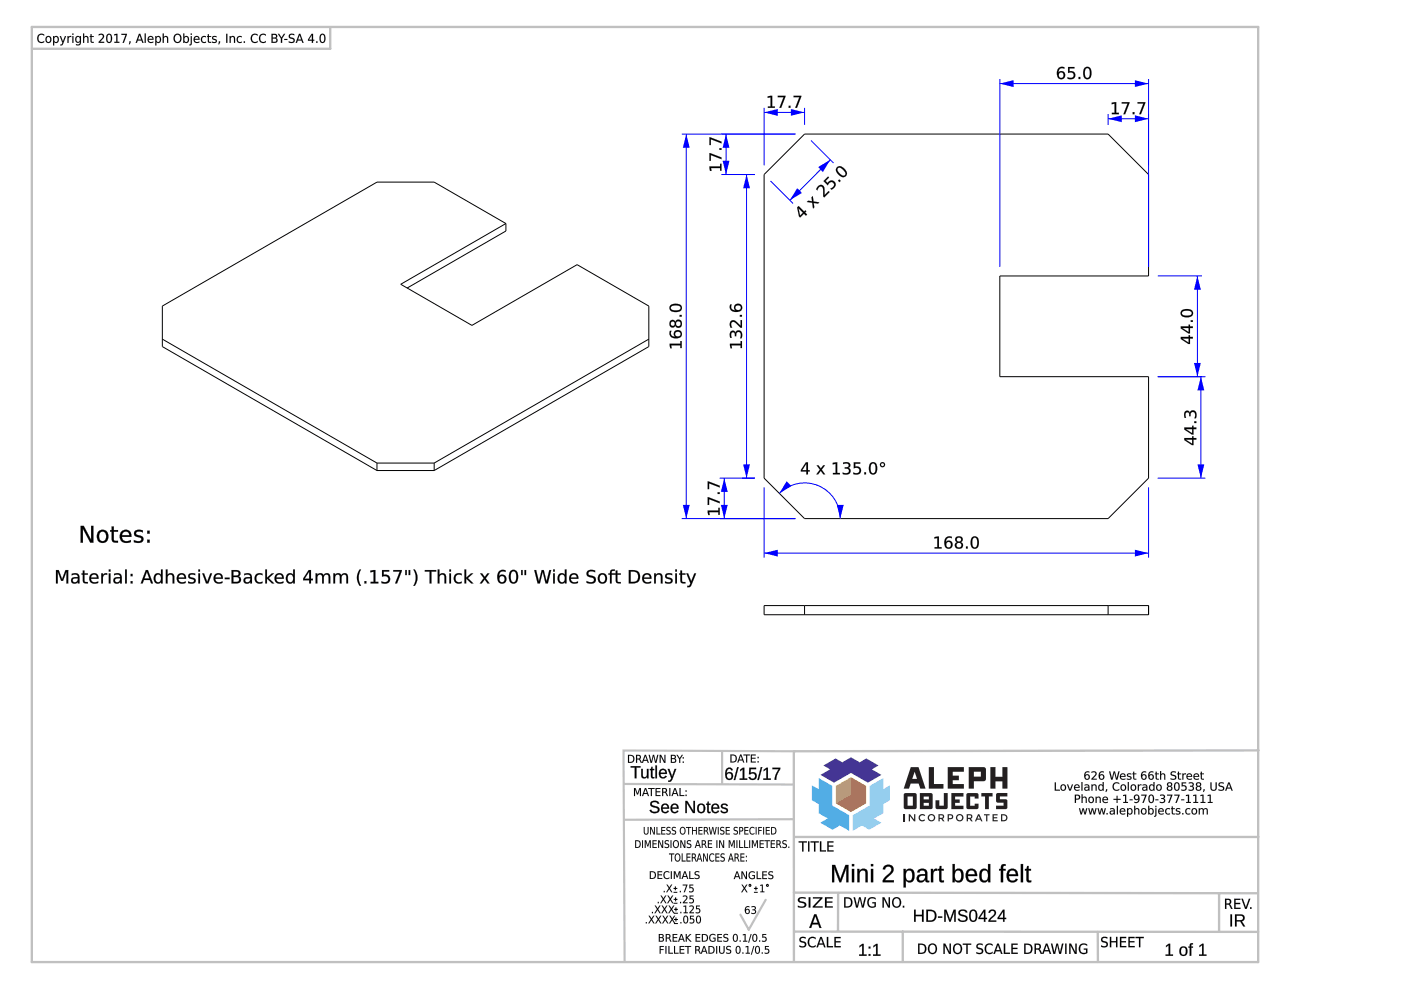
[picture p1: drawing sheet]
<svg xmlns="http://www.w3.org/2000/svg" width="420mm" height="297mm" viewBox="0 0 420 297" stroke-linecap="round" stroke-linejoin="round" font-family="sans-serif">
<g fill="none" stroke="#000" stroke-width=".3">
<path d="M229.2 52.3l12.1-12.1h91l12.2 12.1v30.4h-44.7v30.2h44.7v30.4l-12.2 12.1h-91l-12.1-12.1zM151.7 67l-21.5-12.4h-17.1l-64.4 37.1v12.2l64.4 37.1M151.7 67v2.2l-29.6 17.1M151.7 67l-31.5 18.2 21.3 12.3 31.6-18.2 21.5 12.4v12.2l-64.4 37.1M48.7 101.6l64.4 37.2M194.6 101.6l-64.4 37.2M113.1 138.8v2.2M130.2 138.8v2.2M130.2 138.8h-17.1M130.2 141h-17.1M229.2 181.5h115.3v2.8h-115.3zM241.3 181.5v2.8"/>
<path d="M332.3 181.5v2.8"/>
</g>
<path d="M204.4 40.2h34.1M205.8 40.2v115.2M204.4 155.4h34.1" fill="none" stroke="#00f" stroke-width=".3"/>
<g fill="#00f">
<path d="M205.8 40.2l1 4.1h-2z"/>
<path d="M204.8 151.3h2l-1 4.1z"/>
</g>
<g fill="#000">
<path d="M200.8 103h3.2v-.8h.5v2.1h-.5v-.8h-2.7l.2 .9h-.5zM200.8 103l.2 1.4h.5l-.2-.9h2.8l-.1 .8h.4v-2.1h-.4l.1 .9zM202.5 100.1a.77 .77 0 0 0 1.5 0 .77 .77 0 0 0-1.5 0zM202.4 100.1a.85 .85 0 0 1 1.7 0 .85 .85 0 0 1-1.7 0zM200.9 99.1h.5a1.11 1.11 0 0 0-.1 1.3 1.11 1.11 0 0 0 1.2 .5v.1a1.23 1.23 0 0 1 .3-1.9 1.23 1.23 0 0 1 1.8 .7 1.23 1.23 0 0 1-1.1 1.6 1.79 1.79 0 0 1-2-.2 1.79 1.79 0 0 1-.7-1.8zM200.9 99.2a1.64 1.64 0 0 0 .3 1.8 1.64 1.64 0 0 0 1.9 .4 1.22 1.22 0 0 0 1.5-1.2 1.22 1.22 0 0 0-1.4-1.2 1.22 1.22 0 0 0-.9 1.7l.3 .3a1.15 1.15 0 0 1-1.3-.5 1.15 1.15 0 0 1 .1-1.3zM202.8 97a.71 .71 0 0 0 1.4 0 .71 .71 0 0 0-1.4 0zM202.7 97a.76 .76 0 0 1 1.5 0 .76 .76 0 0 1-1.5 0zM201 96.2a.85 .85 0 0 1 .9-.3 .85 .85 0 0 1 .6 .6 1.01 1.01 0 0 1 1.1-.7 1.01 1.01 0 0 1 .9 1 1.08 1.08 0 0 1-.6 1.4 1.08 1.08 0 0 1-1.4-.7 .92 .92 0 0 1-1.1 .7 .92 .92 0 0 1-.7-1.2zM201 96.2a1.07 1.07 0 0 0-.2 1.4 1.07 1.07 0 0 0 1.4 .4l.3-.6a1.05 1.05 0 0 0 1.4 .8 1.05 1.05 0 0 0 .6-1.5 .97 .97 0 0 0-1-.9 .97 .97 0 0 0-1 .9 .83 .83 0 0 0-.6-.8 .83 .83 0 0 0-.9 .3zM201.1 97.1a.65 .65 0 0 0 1.3 0 .65 .65 0 0 0-1.3 0zM201.1 97.1a.67 .67 0 0 1 1.3 0 .67 .67 0 0 1-1.3 0zM203.8 94.4h.7v.5h-.7zM203.8 94.4v.5h.6v-.5zM201.3 91.9a.78 .78 0 0 0 .1 .9 .78 .78 0 0 0 .9 .2 1.24 1.24 0 0 0 1.8-.9 2.33 2.33 0 0 0-2.8-.2zM201.3 91.9a2.46 2.46 0 0 1 2.8 .2 1.05 1.05 0 0 1-1.5 1 .97 .97 0 0 1-1-.2 .97 .97 0 0 1-.3-1zM201 91.5a2.39 2.39 0 0 1 3.5 .5 1.41 1.41 0 0 1-1.9 1.6 1.36 1.36 0 0 1-1.5-.5 1.36 1.36 0 0 1-.1-1.6zM201.1 91.6a1.2 1.2 0 0 0-.1 1.3 1.2 1.2 0 0 0 1.2 .6 1.7 1.7 0 0 0 2.3-1.2 1.82 1.82 0 0 0-2.7-1.1z"/>
<path d="M200.8 103h3.2v-.8h.4v2.1h-.4v-.8h-2.7l.2 .9h-.5zM202.4 100.1a.8 .8 0 0 0 1.6 0 .8 .8 0 0 0-1.6 0zM200.9 99.2h.5a1.13 1.13 0 0 0-.1 1.2 1.13 1.13 0 0 0 1.2 .5 1.21 1.21 0 0 1 .3-1.8 1.21 1.21 0 0 1 1.8 .7 1.21 1.21 0 0 1-1.2 1.5 1.77 1.77 0 0 1-1.9-.1 1.77 1.77 0 0 1-.6-1.8zM202.7 97a.75 .75 0 0 0 1.5 0 .75 .75 0 0 0-1.5 0zM201 96.2a.86 .86 0 0 1 .9-.3 .86 .86 0 0 1 .6 .6 1.07 1.07 0 0 1 1.5-.6 1.07 1.07 0 0 1 .5 1.5 1 1 0 0 1-.9 .9 1 1 0 0 1-1.1-.8 .96 .96 0 0 1-1.3 .6 .96 .96 0 0 1-.4-1.4zM201.1 97.1a.65 .65 0 0 0 1.3 0 .65 .65 0 0 0-1.3 0zM203.8 94.4h.6v.5h-.6zM201.3 91.9a.8 .8 0 0 0 .1 .9 .8 .8 0 0 0 .9 .2 1.26 1.26 0 0 0 1.8-.9 2.34 2.34 0 0 0-2.8-.2zM201 91.5a2.37 2.37 0 0 1 3.5 .5 1.39 1.39 0 0 1-1.9 1.5 1.34 1.34 0 0 1-1.5-.4 1.34 1.34 0 0 1-.1-1.6z"/>
</g>
<path d="M229.2 146.1v21.1M344.5 146.1v21.1M229.2 165.8h115.3" fill="none" stroke="#00f" stroke-width=".3"/>
<g fill="#00f">
<path d="M340.3 164.8l4.2 1-4.2 1z"/>
<path d="M229.2 165.8l4.1-1v2z"/>
</g>
<g fill="#000">
<path d="M280.2 161l1.4-.2v3.2h.8v.4h-2.1v-.4h.8v-2.7l-.9 .1zM283.7 163.2a.8 .8 0 0 0 1.6 0 .8 .8 0 0 0-1.6 0zM283.8 161l1.3-.2 .3 .1v.4a1.13 1.13 0 0 0-1.2 0 1.13 1.13 0 0 0-.5 1.2 1.21 1.21 0 0 1 1.8 .3 1.21 1.21 0 0 1-.7 1.7 1.21 1.21 0 0 1-1.5-1.1v-1.5zM286.8 163.4a.75 .75 0 0 0 1.5 0 .75 .75 0 0 0-1.5 0zM286.7 161a1.1 1.1 0 0 1 1.5-.2 1.1 1.1 0 0 1 .4 1.4l-.5 .3a1.07 1.07 0 0 1 .6 1.5 1.07 1.07 0 0 1-1.5 .5 1 1 0 0 1-.9-1 1 1 0 0 1 .8-1 .85 .85 0 0 1-.7-.6 .85 .85 0 0 1 .3-.9zM286.9 161.7a.65 .65 0 0 0 1.3 0 .65 .65 0 0 0-1.3 0zM289.7 163.8h.5v.6h-.5zM291.9 161.3a2.45 2.45 0 0 0 .2 2.8 1.03 1.03 0 0 0 1-1.5 .95 .95 0 0 0-.2-1 .95 .95 0 0 0-1-.3zM291.6 161a1.23 1.23 0 0 1 1.4-.1 1.23 1.23 0 0 1 .6 1.3 1.72 1.72 0 0 1-1.3 2.3 1.85 1.85 0 0 1-1.1-2.7z"/>
<path d="M280.2 161l1.4-.2v3.2h.8v.4h-2.1v-.4h.8v-2.7l-.9 .2zM280.2 161v.4l.9-.2v2.8h-.8v.4h2.1v-.4h-.8v-3.2zM283.7 163.2a.8 .8 0 0 0 1.6 0 .8 .8 0 0 0-1.6 0zM283.7 163.2a.82 .82 0 0 1 1.6 0 .82 .82 0 0 1-1.6 0zM283.8 161l.6-.2a.7 .7 0 0 1 .7-.1 .7 .7 0 0 1 .4 .7 1.12 1.12 0 0 0-1.3-.1 1.12 1.12 0 0 0-.5 1.2 1.23 1.23 0 0 1 1.9 .3 1.23 1.23 0 0 1-.8 1.8 1.23 1.23 0 0 1-1.5-1.2v-1.6zM283.8 161.1a2.18 2.18 0 0 0 .4 3.3 1.2 1.2 0 0 0 1.5-1.4 1.2 1.2 0 0 0-2-.4 1.15 1.15 0 0 1 .4-1.3 1.15 1.15 0 0 1 1.3 0v-.4l-.3-.1zM286.9 163.4a.71 .71 0 0 0 1.4 0 .71 .71 0 0 0-1.4 0zM286.8 163.4a.76 .76 0 0 1 1.5 0 .76 .76 0 0 1-1.5 0zM286.7 161a1.12 1.12 0 0 1 1.5-.2 1.12 1.12 0 0 1 .4 1.4l-.5 .3a1.01 1.01 0 0 1 .8 1.1 1.01 1.01 0 0 1-1 .9 1.08 1.08 0 0 1-1.5-.6 1.08 1.08 0 0 1 .7-1.4 .85 .85 0 0 1-.7-.6 .85 .85 0 0 1 .3-.9zM286.8 161a.83 .83 0 0 0-.3 .9 .83 .83 0 0 0 .7 .6 1.05 1.05 0 0 0-.8 1.4 1.05 1.05 0 0 0 1.5 .5 .97 .97 0 0 0 .9-.9 .97 .97 0 0 0-.8-1 .94 .94 0 0 0 .6-1.3 .94 .94 0 0 0-1.3-.4zM286.9 161.7a.65 .65 0 0 0 1.3 0 .65 .65 0 0 0-1.3 0zM286.9 161.7a.67 .67 0 0 1 1.3 0 .67 .67 0 0 1-1.3 0zM289.7 163.8h.5v.6h-.5zM289.7 163.8v.6h.5v-.6zM291.9 161.3l-.3 .7a1.72 1.72 0 0 0 .7 2.1 1.86 1.86 0 0 0 .6-2.6l-.3-.3zM291.9 161.3a.82 .82 0 0 1 .9 0 .82 .82 0 0 1 .3 1 1.27 1.27 0 0 1-1 1.8 2.35 2.35 0 0 1-.2-2.8zM291.6 161a1.25 1.25 0 0 1 1.4-.1 1.25 1.25 0 0 1 .6 1.3 1.74 1.74 0 0 1-1.3 2.3 1.87 1.87 0 0 1-1.2-2.7zM291.6 161a2.35 2.35 0 0 0 .4 3.4 1.36 1.36 0 0 0 1.5-1.8 1.31 1.31 0 0 0-.3-1.5 1.31 1.31 0 0 0-1.6-.1z"/>
</g>
<path d="M222.5 52.3h3.9M223.9 52.3v91M222.5 143.3h3.9" fill="none" stroke="#00f" stroke-width=".3"/>
<g fill="#00f">
<path d="M222.9 139.2h2l-1 4.1z"/>
<path d="M223.9 52.3l1 4.1h-2z"/>
</g>
<g fill="#000">
<path d="M218.9 103h3.2v-.8h.4v2.1h-.4v-.8h-2.7l.2 .9h-.5zM218.9 103l.2 1.4h.4l-.2-.9h2.8v.8h.4v-2.1h-.4v.9zM219.1 99.4a.82 .82 0 0 1 .8-.3 .82 .82 0 0 1 .7 .7 1 1 0 0 1 1-.8 1 1 0 0 1 .9 .8l-.1 1.6h-.5l.2-.5a.82 .82 0 0 0 0-1.1 .82 .82 0 0 0-1.1-.1l-.2 1.1h-.4v-.5a.6 .6 0 0 0-.7-.7 .6 .6 0 0 0-.4 1l.2 .7h-.5l-.2-1zM219.1 99.4l-.2 .9 .1 1h.4l-.1-.4a.8 .8 0 0 1 0-.9 .8 .8 0 0 1 .9-.3l.2 1.1h.4a.83 .83 0 0 1 .7-1.3 .83 .83 0 0 1 .7 1.3l-.2 .6h.4l.1-.5a1.14 1.14 0 0 0-.3-1.5 1.14 1.14 0 0 0-1.5 .2l-.1 .3a.81 .81 0 0 0-.6-.8 .81 .81 0 0 0-.9 .3zM219.1 96.3a1.82 1.82 0 0 1 2.5 .8l.5 .6v-1.8h.4v2.4a2.13 2.13 0 0 1-1.7-1.3 .86 .86 0 0 0-1.3-.4 .86 .86 0 0 0 0 1.4l.1 .2h-.5l-.2-.5v-.9zM219.1 96.3l-.2 .6v.8l.2 .5h.5a.89 .89 0 0 1-.3-1.3 .89 .89 0 0 1 1.3-.2l1.5 1.5h.4v-2.2h-.4v1.7l-1.4-1.3a1.11 1.11 0 0 0-1.6-.1zM221.9 94.4h.6v.5h-.6zM221.9 94.4v.5h.6v-.5zM220.5 92.2a.8 .8 0 0 0 1.6 0 .8 .8 0 0 0-1.6 0zM220.5 92.2a.82 .82 0 0 1 1.6 0 .82 .82 0 0 1-1.6 0zM219 91.2h.5a1.11 1.11 0 0 0-.1 1.3 1.11 1.11 0 0 0 1.2 .5v.1a1.23 1.23 0 0 1 .3-1.9 1.23 1.23 0 0 1 1.8 .7 1.23 1.23 0 0 1-1.2 1.6 1.79 1.79 0 0 1-1.9-.2 1.79 1.79 0 0 1-.7-1.8zM219 91.3a1.64 1.64 0 0 0 .3 1.8 1.64 1.64 0 0 0 1.8 .4 1.22 1.22 0 0 0 1.6-1.2 1.22 1.22 0 0 0-1.5-1.2 1.22 1.22 0 0 0-.8 1.7l.3 .3a1.15 1.15 0 0 1-1.3-.5 1.15 1.15 0 0 1 0-1.3z"/>
<path d="M218.9 103h3.2v-.8h.4v2.1h-.4v-.8h-2.7l.1 .9h-.4zM219.1 99.4a.83 .83 0 0 1 .8-.3 .83 .83 0 0 1 .7 .7 1.09 1.09 0 0 1 1.4-.7 1.09 1.09 0 0 1 .6 1.5l-.2 .8h-.5l.2-.5a.81 .81 0 0 0-.1-1.1 .81 .81 0 0 0-1.1 .1l-.1 .9h-.4v-.5a.62 .62 0 0 0-.7-.7 .62 .62 0 0 0-.4 1l.1 .7h-.4l-.2-1zM219.1 96.3a1.7 1.7 0 0 1 2.5 .8l.5 .6v-1.7h.4v2.2h-.4l-1.3-1.2a.89 .89 0 0 0-1.3-.4 .89 .89 0 0 0 0 1.4l.1 .2h-.5l-.2-.5v-.8zM221.9 94.4h.6v.5h-.6zM220.5 92.2a.8 .8 0 0 0 1.6 0 .8 .8 0 0 0-1.6 0zM219 91.3h.4a1.13 1.13 0 0 0 0 1.2 1.13 1.13 0 0 0 1.2 .5 1.21 1.21 0 0 1 .3-1.8 1.21 1.21 0 0 1 1.7 .7 1.21 1.21 0 0 1-1.1 1.5 1.77 1.77 0 0 1-1.9-.1 1.77 1.77 0 0 1-.7-1.8z"/>
</g>
<path d="M231.1 54.3l6.7 6.7M243.2 42.1l6.8 6.8M249 47.9l-12.1 12.1" fill="none" stroke="#00f" stroke-width=".3"/>
<g fill="#00f">
<path d="M245.4 50.1l3.6-2.2-2.2 3.6z"/>
<path d="M239.1 56.4l1.4 1.4-3.6 2.2z"/>
</g>
<g fill="#000">
<path d="M239.5 62.4l.4 2.2 .9-.8zM239.1 62.2l.4-.4 1.7 1.6 .3-.4 .3 .3-.4 .4 .6 .6-.3 .3-.6-.6-1.1 1.2-.4-.3zM242 60.5l.4-.3 1.1 .1-.1-1.1 .3-.4 .3 1.6 1.7 .3-.4 .3-1.3-.2 .2 1.3-.4 .4-.2-1.7zM245.3 55.8a1.21 1.21 0 0 1 1.5-.1 1.21 1.21 0 0 1 .5 1.5v1.3l1.2-1.2 .3 .3-1.6 1.6-.3-.3v-1.8a.89 .89 0 0 0-.7-1.2 .89 .89 0 0 0-1 1l-.1 .2-.3-.4zM247 54.3l1.3-1.4 .3 .3-1 1 .6 .7a1.3 1.3 0 0 1 2.2-.3 1.3 1.3 0 0 1-.7 2.1l-.3 .2-.4-.4 .3-.1a.93 .93 0 0 0 .9-.9 .93 .93 0 0 0-.9-.9 .93 .93 0 0 0-1 .8v.2zM251.3 54.2l.4-.4 .4 .4-.3 .4zM251.3 50.4a1.88 1.88 0 0 0 1.4 2.2 .76 .76 0 0 0 .9-.5 .76 .76 0 0 0-.5-.9 1.42 1.42 0 0 0-1.8-.8zM251 50.1a1.85 1.85 0 0 1 2.7 1.1 1.21 1.21 0 0 1-.2 1.7 1.21 1.21 0 0 1-1.7-.3 1.72 1.72 0 0 1-.8-2.5z"/>
<path d="M239.4 62.4l.6 2.2 .8-.8zM239.4 62.3l1.5 1.5-1 .9zM239 62.2l.5-.5 1.7 1.7 .3-.4 .3 .3-.4 .4 .7 .6-.4 .4-.6-.7-1.1 1.2-.4-.3zM239.1 62.2l.5 2.7 .4 .3 1.1-1.2 .6 .6 .3-.3-.6-.6 .4-.4-.3-.3-.3 .4-1.7-1.6zM241.9 60.6l.5-.5 1.1 .2-.2-1.2 .5-.4 .2 1.7 1.7 .2-.4 .5-1.3-.3 .2 1.3-.4 .5-.2-1.8zM242 60.5l1.6 .2 .2 1.8 .4-.4-.2-1.3 1.3 .2 .4-.3-1.7-.3-.3-1.6-.3 .4 .2 1.2-1.2-.2zM245.3 55.8a1.23 1.23 0 0 1 1.5-.1 1.23 1.23 0 0 1 .5 1.5v1.3l1.2-1.3 .3 .4-1.6 1.6a2.13 2.13 0 0 1-.4-2.1 .86 .86 0 0 0-.6-1.2 .86 .86 0 0 0-1 1l-.1 .2-.4-.4zM245.3 55.9l-.5 .8 .3 .4a.9 .9 0 0 1 .7-1.1 .9 .9 0 0 1 1.1 .7v2.2l.3 .3 1.6-1.6-.3-.3-1.2 1.2-.1-1.9a1.07 1.07 0 0 0-.6-1.1 1.07 1.07 0 0 0-1.3 .4zM247 54.3l1.3-1.4 .4 .3-1.1 1 .6 .7a1.3 1.3 0 0 1 2.2-.4 1.3 1.3 0 0 1-.6 2.1l-.4 .3-.4-.4a.98 .98 0 0 0 1-.8 .98 .98 0 0 0-.7-1.1l-.6 .3-.4 .7zM247 54.3l1.3 1.3a.92 .92 0 0 1 1.1-1 .92 .92 0 0 1 .5 1.4l-.9 .5 .4 .3a1.39 1.39 0 0 0 1.1-1.3 1.39 1.39 0 0 0-1.1-1.4l-.7 .3-.5 .5-.6-.7 1-1-.3-.3zM251.3 54.2l.4-.4 .5 .4-.4 .4zM251.3 54.2l.5 .4 .3-.4-.4-.4zM251.3 50.4a1.86 1.86 0 0 0 1.4 2.2 .74 .74 0 0 0 .9-.5 .74 .74 0 0 0-.5-.9 1.4 1.4 0 0 0-1.8-.8zM251.3 50.4a1.89 1.89 0 0 1 2.3 1.4 .78 .78 0 0 1-.6 1 .78 .78 0 0 1-1-.5 1.44 1.44 0 0 1-.7-1.9zM251 50.1a1.87 1.87 0 0 1 2.8 1.1 1.23 1.23 0 0 1-.3 1.7 1.23 1.23 0 0 1-1.7-.3 1.74 1.74 0 0 1-.8-2.5zM251 50.2a1.82 1.82 0 0 0 1.1 2.6 1.19 1.19 0 0 0 1.7-.2 1.19 1.19 0 0 0-.3-1.7 1.7 1.7 0 0 0-2.5-.7z"/>
</g>
<path d="M347.2 82.7h13.3M359.1 82.7v30.2M347.2 112.9h13.3" fill="none" stroke="#00f" stroke-width=".3"/>
<g fill="#00f">
<path d="M358.1 108.8h2l-1 4.1z"/>
<path d="M359.1 82.7l1 4.1h-2z"/>
</g>
<g fill="#000">
<path d="M354.5 101.5l2 1.2v-1.2zM354.1 101h2.4v-.5h.4v.5h.8v.5h-.8v1.6h-.5l-2.3-1.5zM354.5 98.3l2 1.2v-1.2zM354.1 97.8h2.4v-.5h.4v.5h.8v.5h-.8v1.6h-.5l-2.3-1.5zM357.1 96h.6v.5h-.6zM354.6 93.5a.8 .8 0 0 0 .1 .9 .8 .8 0 0 0 .9 .2 1.26 1.26 0 0 0 1.8-1 2.34 2.34 0 0 0-2.8-.1zM354.3 93.1a2.37 2.37 0 0 1 3.5 .5 1.39 1.39 0 0 1-1.9 1.5 1.34 1.34 0 0 1-1.5-.4 1.34 1.34 0 0 1-.1-1.6z"/>
<path d="M354.6 101.5l1.9 1.2v-1.2zM354.5 101.5h2v1.3zM354.1 101h2.4l-.1-.5h.5v.5h.9v.5h-.9v1.6h-.5l-2.3-1.5zM354.1 101v.6l2.3 1.5h.5v-1.6h.8v-.5h-.8v-.5h-.4v.5zM354.6 98.3l1.9 1.2v-1.2zM354.5 98.3h2v1.3zM354.1 97.8h2.4l-.1-.5h.5v.5h.9v.5h-.9v1.7h-.5l-2.3-1.5zM354.1 97.8v.6l2.3 1.5h.5v-1.6h.8v-.5l-.8 .1v-.6h-.4v.6zM357.1 96h.7v.5h-.7zM357.1 96v.5h.6v-.5zM354.6 93.5a.78 .78 0 0 0 .1 .9 .78 .78 0 0 0 .9 .2 1.24 1.24 0 0 0 1.7-1 2.33 2.33 0 0 0-2.7-.1zM354.6 93.4a2.46 2.46 0 0 1 2.8 .2 1.05 1.05 0 0 1-1.5 1.1 .97 .97 0 0 1-1.1-.2 .97 .97 0 0 1-.2-1.1zM354.3 93.1a2.39 2.39 0 0 1 3.5 .5 1.41 1.41 0 0 1-1.9 1.5 1.36 1.36 0 0 1-1.5-.4 1.36 1.36 0 0 1-.1-1.6zM354.3 93.1a1.2 1.2 0 0 0 0 1.4 1.2 1.2 0 0 0 1.2 .6 1.7 1.7 0 0 0 2.3-1.2 1.82 1.82 0 0 0-2.7-1.2z"/>
</g>
<path d="M299.8 23.7v56.3M299.8 25.1h44.7M344.5 23.7v56.3" fill="none" stroke="#00f" stroke-width=".3"/>
<g fill="#00f">
<path d="M340.3 24l4.2 1.1-4.2 1z"/>
<path d="M299.8 25.1l4.2-1.1v2.1z"/>
</g>
<g fill="#000">
<path d="M317.5 22.5a.79 .79 0 0 0 1.5 0 .79 .79 0 0 0-1.5 0zM317.6 20.3l1.2-.2 .4 .1v.4a1.13 1.13 0 0 0-1.3 0 1.13 1.13 0 0 0-.5 1.1 1.21 1.21 0 0 1 1.9 .4 1.21 1.21 0 0 1-.7 1.7 1.21 1.21 0 0 1-1.6-1.1l.1-1.6zM320.3 20.1h1.9v.4h-1.4v.9a1.3 1.3 0 0 1 1.7 1.4 1.3 1.3 0 0 1-2 .9l-.3-.1v-.5l.3 .1a.93 .93 0 0 0 1.2 0 .93 .93 0 0 0 .1-1.3 .93 .93 0 0 0-1.3-.1l-.2 .1zM323.5 23.1h.5v.6h-.5zM325.7 20.6a2.45 2.45 0 0 0 .2 2.7 1.03 1.03 0 0 0 .9-1.4 .95 .95 0 0 0-.1-1.1 .95 .95 0 0 0-1-.2zM325.3 20.3a1.23 1.23 0 0 1 1.4-.1 1.23 1.23 0 0 1 .6 1.3 1.72 1.72 0 0 1-1.2 2.3 1.85 1.85 0 0 1-1.2-2.7z"/>
<path d="M317.5 22.5a.77 .77 0 0 0 1.5 0 .77 .77 0 0 0-1.5 0zM317.4 22.5a.85 .85 0 0 1 1.7 0 .85 .85 0 0 1-1.7 0zM317.6 20.3l.5-.3a.7 .7 0 0 1 .8 0 .7 .7 0 0 1 .3 .6 1.12 1.12 0 0 0-1.2 0 1.12 1.12 0 0 0-.5 1.1h-.1a1.23 1.23 0 0 1 1.9 .3 1.23 1.23 0 0 1-.7 1.8 1.23 1.23 0 0 1-1.6-1.1v-1.6zM317.6 20.3a2.18 2.18 0 0 0 .4 3.4 1.2 1.2 0 0 0 1.5-1.5 1.2 1.2 0 0 0-2.1-.4 1.15 1.15 0 0 1 .5-1.2 1.15 1.15 0 0 1 1.3 0v-.4l-.4-.1zM320.3 20.1h1.9v.4h-1.4v.9a1.3 1.3 0 0 1 1.7 1.3 1.3 1.3 0 0 1-1.9 1l-.5-.1v-.5a.98 .98 0 0 0 1.3 .1 .98 .98 0 0 0 .3-1.2l-.6-.3-.8 .2zM320.3 20.1v1.8a.92 .92 0 0 1 1.5 .1 .92 .92 0 0 1-.7 1.4l-.9-.3v.5a1.39 1.39 0 0 0 1.8-.2 1.39 1.39 0 0 0 .1-1.7l-.6-.3h-.8v-.9h1.5v-.4zM323.4 23h.6v.7h-.6zM323.5 23.1v.6h.5v-.6zM325.7 20.6l-.3 .6a1.72 1.72 0 0 0 .7 2.1 1.86 1.86 0 0 0 .5-2.5l-.3-.3zM325.7 20.6a.82 .82 0 0 1 .9 0 .82 .82 0 0 1 .3 .9 1.27 1.27 0 0 1-1 1.9 2.35 2.35 0 0 1-.2-2.8zM325.3 20.3a1.25 1.25 0 0 1 1.4-.1 1.25 1.25 0 0 1 .6 1.3 1.74 1.74 0 0 1-1.2 2.3 1.87 1.87 0 0 1-1.2-2.7zM325.4 20.3a2.35 2.35 0 0 0 .4 3.4 1.36 1.36 0 0 0 1.5-1.8 1.31 1.31 0 0 0-.4-1.5 1.31 1.31 0 0 0-1.5-.1z"/>
</g>
<path d="M216.4 52.3h10M216.4 40.2h22.1M217.7 40.2v12.1" fill="none" stroke="#00f" stroke-width=".3"/>
<g fill="#00f">
<path d="M216.7 48.2h2.1l-1.1 4.1z"/>
<path d="M217.7 40.2l1.1 4.1h-2.1z"/>
</g>
<g fill="#000">
<path d="M212.7 49.9h3.3l-.1-.8h.5v2.1h-.5l.1-.8h-2.8l.2 .9h-.5zM212.8 49.9l.1 1.3h.5l-.2-.9h2.8v.9h.4v-2.1h-.4v.8zM212.7 45.9l3.7 1.3v.5l-3.2-1.2v1.7h-.5zM212.8 45.9v2.3h.4v-1.8l3.2 1.3v-.5zM215.7 44.4h.7v.6h-.7zM215.8 44.4v.5h.6v-.5zM212.7 41.1l3.7 1.3v.6l-3.2-1.3v1.8h-.5zM212.8 41.2v2.3h.4v-1.8l3.2 1.3v-.5z"/>
<path d="M212.8 49.9h3.2v-.8h.4v2.1h-.4v-.8h-2.8l.2 .8h-.5zM212.8 45.9l3.6 1.3v.5l-3.2-1.2v1.7h-.4zM215.8 44.4h.6v.5h-.6zM212.8 41.2l3.6 1.3v.5l-3.2-1.3v1.8h-.4z"/>
</g>
<path d="M215.8 143.3h10.6M215.8 155.4h22.7M217.2 143.3v12.1" fill="none" stroke="#00f" stroke-width=".3"/>
<g fill="#00f">
<path d="M217.2 143.3l1 4.1h-2z"/>
<path d="M216.2 151.3h2l-1 4.1z"/>
</g>
<g fill="#000">
<path d="M212.2 153h3.2v-.8h.5v2.1h-.5v-.8h-2.7l.2 .9h-.5zM212.2 153l.2 1.4h.5l-.2-.9h2.8l-.1 .8h.4v-2.1h-.4l.1 .8zM212.2 149l3.7 1.3v.6l-3.3-1.3 .1 1.8h-.5zM212.2 149v2.3h.4v-1.7l3.2 1.2v-.5zM215.2 147.5h.7v.6h-.7zM215.2 147.6v.5h.6v-.5zM212.2 144.3l3.7 1.3v.5l-3.3-1.2 .1 1.7h-.5zM212.2 144.3v2.3h.4v-1.8l3.2 1.3v-.5z"/>
<path d="M212.2 153h3.2v-.8h.4v2.1h-.4v-.8h-2.7l.2 .9h-.5zM212.2 149l3.6 1.3v.5l-3.2-1.2v1.7h-.4zM215.2 147.6h.6v.5h-.6zM212.2 144.3l3.6 1.3v.5l-3.2-1.2v1.7h-.4z"/>
</g>
<path d="M229.2 32.3v17.3M229.2 33.7h12.1M241.3 32.3v5.1" fill="none" stroke="#00f" stroke-width=".3"/>
<g fill="#00f">
<path d="M237.2 32.7l4.1 1-4.1 1z"/>
<path d="M229.2 33.7l4.1-1v2z"/>
</g>
<g fill="#000">
<path d="M230.2 28.9l1.4-.2v3.2h.8v.4h-2.1v-.4h.8v-2.7l-.9 .1zM233.3 28.7h2.3l-1.3 3.6h-.5l1.2-3.2h-1.7zM236.5 31.7h.5v.6h-.5zM238 28.7h2.3l-1.3 3.6h-.5l1.2-3.2h-1.7z"/>
<path d="M230.2 28.9l1.4-.2v3.2h.8v.4h-2.1v-.4h.8v-2.7l-.9 .2zM230.2 28.9v.4l.9-.2v2.8h-.8v.4h2.1v-.4h-.8v-3.2zM233.2 28.7h2.4l-1.3 3.6h-.6l1.3-3.2-1.8 .1zM233.3 28.7v.4h1.7l-1.2 3.2h.5l1.3-3.6zM236.5 31.7h.6v.6h-.6zM236.5 31.7v.6h.5v-.6zM238 28.7h2.3l-1.3 3.6h-.5l1.2-3.2-1.7 .1zM238 28.7v.4h1.8l-1.3 3.2h.5l1.3-3.6z"/>
</g>
<path d="M332.3 34.2v3.2M332.3 35.6h12.2M344.5 34.2v15.4" fill="none" stroke="#00f" stroke-width=".3"/>
<g fill="#00f">
<path d="M340.3 34.6l4.2 1-4.2 1z"/>
<path d="M332.3 35.6l4.1-1v2z"/>
</g>
<g fill="#000">
<path d="M333.4 30.8l1.3-.2v3.2h.8v.4h-2v-.4h.8v-2.7l-.9 .1zM336.4 30.6h2.3l-1.3 3.6h-.5l1.3-3.2h-1.8zM339.7 33.6h.5v.6h-.5zM341.2 30.6h2.3l-1.3 3.6h-.5l1.2-3.2h-1.7z"/>
<path d="M333.4 30.8l1.4-.2-.1 3.2h.9v.4h-2.2v-.4h.9v-2.7l-.9 .2zM333.4 30.8v.4l.9-.2v2.8h-.8v.4h2v-.4h-.8v-3.2zM336.4 30.6h2.4l-1.4 3.6h-.5l1.3-3.2-1.8 .1zM336.4 30.6v.4h1.8l-1.3 3.2h.5l1.3-3.6zM339.7 33.6h.5v.6h-.5zM339.7 33.6v.6h.5v-.6zM341.1 30.6h2.4l-1.3 3.6h-.6l1.3-3.2-1.8 .1zM341.2 30.6v.4h1.7l-1.2 3.2h.5l1.3-3.6z"/>
</g>
<path d="M233.7 147.9a10.7 10.7 0 0 1 11.7-2.3 10.7 10.7 0 0 1 6.6 9.8" fill="none" stroke="#00f" stroke-width=".3"/>
<g fill="#00f">
<path d="M235.9 144.2l1.5 1.5-3.7 2.2z"/>
<path d="M251 151.3h2l-1 4.1z"/>
</g>
<g fill="#000">
<path d="M241.8 139l-1.2 1.9h1.2zM241.7 138.6h.6v2.3h.5v.4h-.5v.9h-.5v-.9h-1.6v-.4zM244.9 139.5h.6l.7 .9 .7-.9h.5l-1 1.3 1.1 1.4h-.6l-.8-1.1-.7 1.1h-.6l1.1-1.4zM249.7 138.8l1.4-.2v3.2h.8v.4h-2.1v-.4h.8v-2.8l-.9 .2zM252.8 138.7l.6-.1a1.04 1.04 0 0 1 1.3 .1 1.04 1.04 0 0 1 0 1.4l-.3 .1a1.08 1.08 0 0 1 .6 1.5 1.08 1.08 0 0 1-1.5 .5l-.8-.1v-.5l.5 .2a.81 .81 0 0 0 1.1-.1 .81 .81 0 0 0-.1-1.2h-.8v-.4h.4a.62 .62 0 0 0 .7-.8 .62 .62 0 0 0-.9-.4l-.8 .2zM256.1 138.6h1.9v.4h-1.5v.9a1.3 1.3 0 0 1 1.7 1.3 1.3 1.3 0 0 1-2 1l-.3-.1v-.5l.3 .1a.93 .93 0 0 0 1.3 0 .93 .93 0 0 0 0-1.3 .93 .93 0 0 0-1.2-.1l-.2 .1zM259.2 141.6h.5v.6h-.5zM261.4 139.1a2.45 2.45 0 0 0 .2 2.7 1.03 1.03 0 0 0 1-1.4 .95 .95 0 0 0-.1-1.1 .95 .95 0 0 0-1.1-.2zM261.1 138.8a1.23 1.23 0 0 1 1.4-.1 1.23 1.23 0 0 1 .6 1.3 1.72 1.72 0 0 1-1.3 2.3 1.85 1.85 0 0 1-1.1-2.7zM264.2 139.3a.46 .46 0 0 0 .9 0 .46 .46 0 0 0-.9 0zM263.9 139.3a.77 .77 0 0 1 1.5 0 .77 .77 0 0 1-1.5 0z"/>
<path d="M241.8 139l-1.2 1.9h1.2zM241.8 138.9v2.1h-1.3zM241.7 138.6h.6v2.3h.5v.5l-.5-.1v.9h-.5v-.9l-1.6 .1v-.5zM241.7 138.6l-1.5 2.3v.4h1.6v.9h.5v-.9h.5v-.4l-.5 .1v-2.4zM244.9 139.5h.6l.7 .9 .7-.9h.6l-1.1 1.3 1.1 1.4h-.6l-.8-1.1-.7 1.1h-.6l1.1-1.4zM244.9 139.5l1 1.3-1.1 1.4h.6l.7-1.1 .8 1.1h.6l-1.1-1.4 1-1.3h-.5l-.7 1-.7-1zM249.7 138.7l1.4-.1v3.2l.8-.1v.5h-2.1v-.5l.8 .1v-2.8l-.9 .2zM249.7 138.8v.4l.9-.2v2.8h-.8v.4h2.1v-.4h-.8v-3.2zM252.8 138.6h.4a1.15 1.15 0 0 1 1.3 .1 1.15 1.15 0 0 1 .4 1.3l-.5 .2a1 1 0 0 1 .8 1 1 1 0 0 1-.9 1l-1.6-.1v-.5l.5 .2a.82 .82 0 0 0 1.1-.1 .82 .82 0 0 0 .1-1l-1.1-.2v-.5h.5a.6 .6 0 0 0 .7-.7 .6 .6 0 0 0-.9-.3l-.8 .1zM252.8 138.7v.4l.4-.1a.8 .8 0 0 1 .9-.1 .8 .8 0 0 1 .4 .9l-1.1 .3v.4a.83 .83 0 0 1 1.2 .7 .83 .83 0 0 1-1.3 .6l-.6-.2v.5l.5 .1a1.14 1.14 0 0 0 1.6-.3 1.14 1.14 0 0 0-.2-1.6l-.3-.1a.91 .91 0 0 0 .7-1.1 .91 .91 0 0 0-1.3-.6zM256 138.6h2v.4h-1.5v.9a1.3 1.3 0 0 1 1.8 1.2 1.3 1.3 0 0 1-1.9 1.1l-.5-.1v-.5a.98 .98 0 0 0 1.3 .1 .98 .98 0 0 0 .3-1.3l-.7-.2-.8 .2zM256.1 138.6v1.8a.92 .92 0 0 1 1.5 .1 .92 .92 0 0 1-.8 1.4l-.9-.3v.5a1.39 1.39 0 0 0 1.8-.2 1.39 1.39 0 0 0 .2-1.8l-.7-.3-.7 .1v-.9h1.5v-.4zM259.2 141.5h.5v.7h-.5zM259.2 141.6v.6h.5v-.6zM261.4 139.1l-.3 .6a1.72 1.72 0 0 0 .7 2.1 1.86 1.86 0 0 0 .6-2.5l-.3-.3zM261.4 139a.82 .82 0 0 1 1 .1 .82 .82 0 0 1 .2 .9 1.27 1.27 0 0 1-1 1.8 2.35 2.35 0 0 1-.2-2.8zM261.1 138.8a1.25 1.25 0 0 1 1.4-.1 1.25 1.25 0 0 1 .6 1.3 1.74 1.74 0 0 1-1.3 2.3 1.87 1.87 0 0 1-1.2-2.7zM261.1 138.8a2.35 2.35 0 0 0 .5 3.4 1.36 1.36 0 0 0 1.5-1.8 1.31 1.31 0 0 0-.4-1.5 1.31 1.31 0 0 0-1.6-.1zM264.2 139.3a.45 .45 0 0 0 .9 0 .45 .45 0 0 0-.9 0zM264.2 139.3a.48 .48 0 0 1 .9 0 .48 .48 0 0 1-.9 0zM263.9 139.3a.79 .79 0 0 1 1.5 0 .79 .79 0 0 1-1.5 0zM263.9 139.3a.75 .75 0 0 0 1.5 0 .75 .75 0 0 0-1.5 0z"/>
<path d="M24.2 157.6h.9l2.2 4.2v-4.2h.7v5h-.9l-2.2-4.1v4.1h-.7zM30 159.7a1.48 1.48 0 0 0-.3 1.6 1.48 1.48 0 0 0 1.4 .9 1.58 1.58 0 0 0 .7-1.5 1.58 1.58 0 0 0-1-1.4zM29.5 159.3a1.85 1.85 0 0 1 2.4-.1 1.85 1.85 0 0 1 .5 2.4 1.77 1.77 0 0 1-2.3 1 1.77 1.77 0 0 1-1-2.3zM33.5 157.8h.6v1.1h1.3v.5h-1.3l.1 2.5 .3 .2h.9v.5h-.6a1.03 1.03 0 0 1-1.3-1.2v-2h-.5v-.5h.5zM36.4 159.3a1.74 1.74 0 0 1 2.1-.3 1.74 1.74 0 0 1 .9 1.9h-2.8a1.62 1.62 0 0 0 2.7 1v.6a2.12 2.12 0 0 1-2.9-.3 2.12 2.12 0 0 1 0-2.9zM36.9 159.6l-.3 .8h2.2a1.07 1.07 0 0 0-.7-1 1.07 1.07 0 0 0-1.2 .2zM40.6 159.1l1-.3 1.2 .2v.6l-.5-.2a.91 .91 0 0 0-1.5 .7l.5 .3a1.38 1.38 0 0 1 1.6 1.7 2.45 2.45 0 0 1-2.7 .4v-.6l.6 .2a.9 .9 0 0 0 1 .2 .9 .9 0 0 0 .5-.9l-.2-.2a1.88 1.88 0 0 1-1.9-1.3zM44.2 161.8h.7v.8h-.7zM44.2 159.1h.7v.8h-.7z"/>
<path d="M24.2 157.6h.9l2.2 4.2v-4.2h.7v5.1h-.9l-2.2-4.2v4.2h-.7zM24.2 157.6v5h.7l-.1-4.3 2.3 4.3h.9v-5h-.7l.1 4.4-2.3-4.4zM30.2 159.5a1.57 1.57 0 0 0 .6 2.7 1.48 1.48 0 0 0 1-1.4 1.48 1.48 0 0 0-1-1.4zM30 159.7a1.19 1.19 0 0 1 1.5-.1 1.19 1.19 0 0 1 .4 1.5 1.13 1.13 0 0 1-1.3 1.1 1.13 1.13 0 0 1-.9-1.4zM29.5 159.3a1.88 1.88 0 0 1 2.5-.1 1.88 1.88 0 0 1 .4 2.4 1.8 1.8 0 0 1-2.3 1.1 1.8 1.8 0 0 1-1.1-2.4zM29.5 159.3a1.91 1.91 0 0 0-.2 2.6 1.91 1.91 0 0 0 2.5 .5 1.96 1.96 0 0 0 .6-2.4 1.96 1.96 0 0 0-2.3-1zM33.5 157.8h.7l-.1 1.1h1.3v.5h-1.3l.1 2.5 .3 .2h.9v.6a1.41 1.41 0 0 1-1.9-1v-2.3h-.5v-.5h.5zM33.5 157.8v1.1h-.5v.5l.5-.1v2.1a.99 .99 0 0 0 1.3 1.2h.6v-.5h-.9l-.4-.2v-2.6l1.3 .1v-.5h-1.3v-1.1zM36.4 159.3a1.75 1.75 0 0 1 2.1-.4 1.75 1.75 0 0 1 .9 2h-2.8a1.63 1.63 0 0 0 2.7 .9v.7a2.16 2.16 0 0 1-2.9-.3 2.16 2.16 0 0 1 0-2.9zM36.4 159.4a2.08 2.08 0 0 0 .1 2.8 2.08 2.08 0 0 0 2.7 .2l.1-.5a1.62 1.62 0 0 1-1.7 .3 1.62 1.62 0 0 1-1.1-1.3h2.9a1.7 1.7 0 0 0-.9-1.9 1.7 1.7 0 0 0-2.1 .4zM37 159.6l-.4 .8h2.1a1.04 1.04 0 0 0-.6-1 1.04 1.04 0 0 0-1.1 .2zM36.9 159.6a1.08 1.08 0 0 1 1.3-.3 1.08 1.08 0 0 1 .6 1.2h-2.3zM40.4 159.2a2.51 2.51 0 0 1 2.5-.2v.6l-.6-.2a.79 .79 0 0 0-1-.1 .79 .79 0 0 0-.3 .9l.8 .3a1.18 1.18 0 0 1 1.3 1.3 1.18 1.18 0 0 1-1.6 1l-1.4-.3v-.7l.7 .3a.82 .82 0 0 0 1 .1 .82 .82 0 0 0 .4-.9l-.9-.3a1.07 1.07 0 0 1-1-.6 1.07 1.07 0 0 1 .1-1.2zM40.6 159.1a1.08 1.08 0 0 0-.2 1.3 1.08 1.08 0 0 0 1.1 .6 .68 .68 0 0 1 .9 .6 .68 .68 0 0 1-.9 .7l-1.3-.4v.6l.7 .1a1.33 1.33 0 0 0 1.5-.1 1.33 1.33 0 0 0 .3-1.6l-1.1-.5a.64 .64 0 0 1-.8-.6 .64 .64 0 0 1 .9-.5l1.1 .3v-.6l-.5-.1h-1zM44.1 161.8h.8v.9h-.8zM44.2 161.8v.8h.7v-.8zM44.1 159.1h.8v.9h-.8zM44.2 159.1v.8h.7v-.8z"/>
<path d="M16.8 170.9h.8l1 2.7 1-2.7h.9v4h-.6v-3.5l-1 2.7h-.5l-1.1-2.7v3.5h-.5zM21.9 173.6a.75 .75 0 0 0 .6 1 .75 .75 0 0 0 .8-.8v-.4zM21.5 172l.6-.2a1.3 1.3 0 0 1 1.7 1.4v1.7h-.5v-.5a1.06 1.06 0 0 1-1.3 .6 1.06 1.06 0 0 1-.6-1.3 1.06 1.06 0 0 1 1.3-.7h.6a1.08 1.08 0 0 0-1.8-.5zM24.8 171h.5v.9h1v.4h-1l.1 2 .9 .2v.4l-1.1-.1-.3-.3-.1-2.2h-.3v-.4h.3zM27.2 172.2a1.39 1.39 0 0 1 1.7-.3 1.39 1.39 0 0 1 .7 1.6h-2.3a1.34 1.34 0 0 0 2.1 .8v.4a1.69 1.69 0 0 1-2.2-.2 1.69 1.69 0 0 1 0-2.3zM27.6 172.4l-.3 .7h1.8a.86 .86 0 0 0-.5-.8 .86 .86 0 0 0-1 .1zM30.4 171.9h.5v.4l.5-.4 .7-.1v.5a.88 .88 0 0 0-.9 .1 .88 .88 0 0 0-.3 .9v1.6h-.5zM32.6 171.9h.5v3h-.5zM32.6 170.7h.5v.6h-.5zM34.6 173.6a.75 .75 0 0 0 .6 1 .75 .75 0 0 0 .8-.8v-.4zM34.2 172l.5-.2a1.3 1.3 0 0 1 1.8 1.4v1.7h-.5v-.5a1.06 1.06 0 0 1-1.3 .6 1.06 1.06 0 0 1-.6-1.3 1.06 1.06 0 0 1 1.2-.7h.7a1.08 1.08 0 0 0-1.8-.5zM37.5 170.7h.5v4.2h-.5zM39.2 174.2h.6v.7h-.6zM39.2 172h.6v.7h-.6zM44 171.4l-.7 2h1.5zM43.7 170.9h.7l1.5 4h-.6l-.3-1.1h-1.9l-.3 1.1h-.6zM46.6 172a1.13 1.13 0 0 1 1.7 .3v-1.6h.5v4.2h-.5v-.5a1.23 1.23 0 0 1-1.6 .4 1.23 1.23 0 0 1-.6-1.4l.1-.7zM47 172.3a1.13 1.13 0 0 0-.4 1.5 1.13 1.13 0 0 0 1.3 .6 1.13 1.13 0 0 0 .4-1.4 1.13 1.13 0 0 0-1.3-.7zM49.7 170.7h.5v1.6a1.09 1.09 0 0 1 1.4-.4 1.09 1.09 0 0 1 .7 1.2v1.8h-.5v-1.8a.78 .78 0 0 0-.9-.9 .78 .78 0 0 0-.7 1v1.7h-.5zM53.4 172.2a1.39 1.39 0 0 1 1.7-.3 1.39 1.39 0 0 1 .7 1.6h-2.3a1.34 1.34 0 0 0 2.2 .8v.4a1.69 1.69 0 0 1-2.3-.2 1.69 1.69 0 0 1 0-2.3zM53.8 172.4l-.3 .7h1.8a.86 .86 0 0 0-.5-.8 .86 .86 0 0 0-1 .1zM56.7 172l.9-.2 .9 .2v.4l-.4-.1a.66 .66 0 0 0-.8-.1 .66 .66 0 0 0-.3 .7l.3 .2a1.01 1.01 0 0 1 1.2 .4 1.01 1.01 0 0 1-.1 1.2l-.9 .2-1.1-.1v-.5l.6 .2a.68 .68 0 0 0 .8 .1 .68 .68 0 0 0 .3-.8l-.4-.2a.98 .98 0 0 1-1.1-.4 .98 .98 0 0 1 .1-1.2zM59.5 171.9h.5v3h-.5zM59.5 170.7h.5v.6h-.5zM60.7 171.9h.5l.9 2.5 1-2.5h.5l-1.1 3h-.7zM64.4 172.2a1.39 1.39 0 0 1 1.7-.3 1.39 1.39 0 0 1 .7 1.6h-2.2a1.34 1.34 0 0 0 2.1 .8v.4a1.69 1.69 0 0 1-2.2-.2 1.69 1.69 0 0 1-.1-2.3zM64.9 172.4l-.3 .7h1.7a.86 .86 0 0 0-.5-.8 .86 .86 0 0 0-.9 .1zM67.4 173.1h1.5v.5h-1.5zM70 173v1.4h.9a.74 .74 0 0 0 .8-.7 .74 .74 0 0 0-.8-.7zM70 171.3v1.2h.8a.62 .62 0 0 0 .8-.6 .62 .62 0 0 0-.8-.6zM69.4 170.9h1.4a.97 .97 0 0 1 1.3 .6 .97 .97 0 0 1-.7 1.2 1.11 1.11 0 0 1 .9 1.4 1.11 1.11 0 0 1-1.4 .8h-1.5zM73.6 173.6a.75 .75 0 0 0 .6 1 .75 .75 0 0 0 .8-.8l.1-.4zM73.2 172l.6-.2a1.3 1.3 0 0 1 1.8 1.4v1.7h-.5v-.5a1.06 1.06 0 0 1-1.4 .6 1.06 1.06 0 0 1-.6-1.3 1.06 1.06 0 0 1 1.3-.7h.7a1.08 1.08 0 0 0-1.9-.5zM76.8 172.2l.4-.3 1-.1 .5 .2v.4a1.16 1.16 0 0 0-1.5 .2 1.16 1.16 0 0 0 0 1.6 1.16 1.16 0 0 0 1.5 .1v.5a1.62 1.62 0 0 1-2.1-.4 1.62 1.62 0 0 1 .2-2.2zM79.6 170.7h.5v2.5l1.4-1.3h.7l-1.6 1.4 1.6 1.6h-.6l-1.5-1.5v1.5h-.5zM82.7 172.2a1.39 1.39 0 0 1 1.7-.3 1.39 1.39 0 0 1 .7 1.6h-2.3a1.34 1.34 0 0 0 2.2 .8v.4a1.69 1.69 0 0 1-2.3-.2 1.69 1.69 0 0 1 0-2.3zM83.1 172.4l-.2 .7h1.7a.86 .86 0 0 0-.5-.8 .86 .86 0 0 0-1 .1zM86.3 172a1.13 1.13 0 0 1 1.6 .3v-1.6h.5v4.2h-.5v-.5a1.23 1.23 0 0 1-1.5 .4 1.23 1.23 0 0 1-.7-1.4l.1-.7zM86.6 172.3a1.13 1.13 0 0 0-.4 1.5 1.13 1.13 0 0 0 1.3 .6 1.13 1.13 0 0 0 .5-1.4 1.13 1.13 0 0 0-1.4-.7zM92.7 171.3l-1.3 2.2h1.3zM92.6 170.9h.7v2.6h.5v.4h-.5v1h-.6v-1h-1.8v-.5zM94.7 171.9h.5v.4a1.03 1.03 0 0 1 .9-.5 1.03 1.03 0 0 1 .9 .6 1.06 1.06 0 0 1 1.3-.6 1.06 1.06 0 0 1 .7 1.3v1.8h-.5v-1.8a.74 .74 0 0 0-.7-.9 .74 .74 0 0 0-.7 1v1.7h-.5v-1.8a.74 .74 0 0 0-.8-.9 .74 .74 0 0 0-.6 1v1.7h-.5zM100 171.9h.5v.4a1.03 1.03 0 0 1 .9-.5 1.03 1.03 0 0 1 .9 .6 1.06 1.06 0 0 1 1.3-.6 1.06 1.06 0 0 1 .8 1.3v1.8h-.5v-1.8a.74 .74 0 0 0-.8-.9 .74 .74 0 0 0-.7 1v1.7h-.5v-1.8a.74 .74 0 0 0-.8-.9 .74 .74 0 0 0-.6 1v1.7h-.5zM107.8 170.7h.5a4.6 4.6 0 0 0 0 4.9h-.5a4.1 4.1 0 0 1 0-4.9zM109.3 174.2h.6v.7h-.6zM111.1 171.1l1.5-.2v3.5h.9v.5h-2.3v-.5h.8v-3l-.9 .2zM114.6 170.9h2.1v.4h-1.6v1a1.43 1.43 0 0 1 1.9 1.4 1.43 1.43 0 0 1-2.1 1.2l-.5-.1v-.6l.3 .2a1.04 1.04 0 0 0 1.5-.1 1.04 1.04 0 0 0 0-1.4 1.04 1.04 0 0 0-1.5-.1l-.1 .1zM117.9 170.9h2.6l-1.4 4h-.6l1.4-3.6h-2zM121.5 170.9h.5v1.5h-.5zM122.6 170.9h.4v1.5h-.4zM124 170.7h.4a4.1 4.1 0 0 1 0 4.9h-.4a4.6 4.6 0 0 0 0-4.9zM127.4 170.9h3.4v.4h-1.4v3.6h-.6v-3.6h-1.4zM131.3 170.7h.5v1.6a1.09 1.09 0 0 1 1.3-.4 1.09 1.09 0 0 1 .7 1.2v1.8h-.5v-1.8a.78 .78 0 0 0-.8-.9 .78 .78 0 0 0-.7 1v1.7h-.5zM134.8 171.9h.5v3h-.5zM134.8 170.7h.5v.6h-.5zM136.5 172.2l.5-.3 .9-.1 .6 .2v.4a1.16 1.16 0 0 0-1.6 .2 1.16 1.16 0 0 0 0 1.6 1.16 1.16 0 0 0 1.6 .1v.5a1.62 1.62 0 0 1-2.2-.4 1.62 1.62 0 0 1 .2-2.2zM139.3 170.7h.5v2.5l1.5-1.3h.6l-1.6 1.4 1.7 1.6h-.7l-1.5-1.5v1.5h-.5zM144 171.9h.6l.8 1 .8-1h.6l-1.1 1.4 1.1 1.6h-.6l-.8-1.2-.9 1.2h-.6l1.2-1.6zM149.7 173.5a.88 .88 0 0 0 1.7 0 .88 .88 0 0 0-1.7 0zM149.8 171.1a1.94 1.94 0 0 1 1.8-.1v.5a1.26 1.26 0 0 0-1.4-.1 1.26 1.26 0 0 0-.5 1.3 1.33 1.33 0 0 1 2 .2 1.33 1.33 0 0 1-.5 2 1.33 1.33 0 0 1-1.9-.8 2.8 2.8 0 0 1 .5-3zM153.5 171.4a2.72 2.72 0 0 0 .2 3.1 1.15 1.15 0 0 0 1.1-1.6 1.05 1.05 0 0 0-.1-1.2 1.05 1.05 0 0 0-1.2-.3zM153.2 171.1a1.36 1.36 0 0 1 1.5-.1 1.36 1.36 0 0 1 .7 1.4 1.91 1.91 0 0 1-1.4 2.5 1.64 1.64 0 0 1-1.4-2l.1-.9zM156.3 170.9h.4v1.5h-.4zM157.3 170.9h.5v1.5h-.5zM160.2 170.9h.6l.8 3.4 .9-3.4h.6l.8 3.4 .8-3.4h.6l-1 4h-.7l-.8-3.5-.9 3.5h-.7zM165.9 171.9h.5v3h-.5zM165.9 170.7h.5v.6h-.5zM167.7 172a1.13 1.13 0 0 1 1.7 .3v-1.6h.5v4.2h-.5v-.5a1.23 1.23 0 0 1-1.5 .4 1.23 1.23 0 0 1-.7-1.4l.1-.7zM168.1 172.3a1.13 1.13 0 0 0-.4 1.5 1.13 1.13 0 0 0 1.3 .6 1.13 1.13 0 0 0 .4-1.4 1.13 1.13 0 0 0-1.3-.7zM171.1 172.2a1.39 1.39 0 0 1 1.7-.3 1.39 1.39 0 0 1 .7 1.6h-2.3a1.34 1.34 0 0 0 2.1 .8v.4a1.69 1.69 0 0 1-2.2-.2 1.69 1.69 0 0 1 0-2.3zM171.5 172.4l-.3 .7h1.8a.86 .86 0 0 0-.5-.8 .86 .86 0 0 0-1 .1zM176.3 171.1l1-.3 1.2 .2v.5l-.6-.2a.83 .83 0 0 0-1.1 0 .83 .83 0 0 0-.2 1l.3 .2a1.44 1.44 0 0 1 1.7 1.8 2.3 2.3 0 0 1-2.7 .4v-.6l.4 .2a1.01 1.01 0 0 0 1.2 .2 1.01 1.01 0 0 0 .6-1l-.3-.3a1.94 1.94 0 0 1-1.9-1.3zM180 172.5a1.11 1.11 0 0 0-.2 1.4 1.11 1.11 0 0 0 1.3 .5 1.13 1.13 0 0 0 .5-1.4 1.13 1.13 0 0 0-1.4-.6zM179.7 172.2a1.48 1.48 0 0 1 2 .2 1.48 1.48 0 0 1 0 2 1.48 1.48 0 0 1-2 .1 2.01 2.01 0 0 1 0-2.3zM183.2 170.9l1.2-.2v.4h-.7l-.2 .3-.1 .5h.8v.4h-.8v2.6h-.5v-2.6h-.4v-.4h.4zM184.7 171h.5v.9h1v.4h-1v2l1 .2v.4l-1.1-.1-.3-.3-.1-2.2h-.4v-.4h.4zM189.1 171.3v3.1a1.66 1.66 0 0 0 2.3-1.5 1.66 1.66 0 0 0-2.3-1.6zM188.6 170.9h1.1a2.01 2.01 0 0 1 2.3 2 2.01 2.01 0 0 1-2.3 2h-1.1zM193 172.2a1.39 1.39 0 0 1 1.7-.3 1.39 1.39 0 0 1 .7 1.6h-2.3a1.34 1.34 0 0 0 2.1 .8v.4a1.69 1.69 0 0 1-2.2-.2 1.69 1.69 0 0 1 0-2.3zM193.4 172.4l-.3 .7h1.8a.86 .86 0 0 0-.5-.8 .86 .86 0 0 0-1 .1zM196.2 171.9h.5v.4a1.09 1.09 0 0 1 1.3-.4 1.09 1.09 0 0 1 .7 1.2v1.8h-.5v-1.8a.78 .78 0 0 0-.8-.9 .78 .78 0 0 0-.7 1v1.7h-.5zM199.8 172l.8-.2 1 .2v.4l-.5-.1a.66 .66 0 0 0-.7-.1 .66 .66 0 0 0-.3 .7l.3 .2a1.01 1.01 0 0 1 1.1 .4 1.01 1.01 0 0 1-.1 1.2l-.9 .2-1.1-.1v-.5l.6 .2a.68 .68 0 0 0 .8 .1 .68 .68 0 0 0 .3-.8l-.3-.2a.98 .98 0 0 1-1.1-.4 .98 .98 0 0 1 .1-1.2zM202.5 171.9h.5v3h-.5zM202.5 170.7h.5v.6h-.5zM204 171h.5v.9h1.1v.4h-1.1l.1 2 1 .2v.4l-1.2-.1-.3-.3-.1-2.2h-.3v-.4h.3zM205.8 171.9h.6l.9 2.3 .9-2.3h.6l-1.5 3.6-.6 .5h-.6v-.4l.6-.1 .4-.7z"/>
<path d="M16.8 170.8h.8l1 2.8 1-2.8h.9v4.1h-.6v-3.5l-1 2.7h-.6l-1-2.7v3.5h-.5zM16.8 170.9v4h.5v-3.7l1.1 2.9h.5l1.1-2.9-.1 3.7h.6v-4h-.9l-1 2.8-1-2.8zM21.9 173.6a.72 .72 0 0 0 .6 1 .72 .72 0 0 0 .8-.8v-.4zM21.9 173.6l1.4-.3a.82 .82 0 0 1-.5 1.2 .82 .82 0 0 1-1-.7zM21.5 172l.5-.2a1.33 1.33 0 0 1 1.9 1.4v1.7h-.6v-.5a1.08 1.08 0 0 1-1.3 .6 1.08 1.08 0 0 1-.7-1.4 1.08 1.08 0 0 1 1.4-.7l.6 .1a1.13 1.13 0 0 0-1.8-.5zM21.5 172v.5l.5-.3a.86 .86 0 0 1 .9 0 .86 .86 0 0 1 .4 .8h-.6a1.04 1.04 0 0 0-1.3 .7 1.04 1.04 0 0 0 .7 1.3 1.04 1.04 0 0 0 1.3-.7l-.1 .6h.5v-1.7a1.44 1.44 0 0 0-2.3-1.2zM24.8 171h.6l-.1 .9 1.1-.1v.5h-1.1l.1 1.9 1 .2v.5a1.12 1.12 0 0 1-1.6-1v-1.6h-.4v-.5l.4 .1zM24.8 171l.1 .9h-.4v.4l.4-.1 .1 2.3 .2 .3 1.1 .1v-.4l-.8-.1-.2-.5v-1.7l1 .1v-.4h-1v-.9zM27.1 172.2a1.4 1.4 0 0 1 1.8-.3 1.4 1.4 0 0 1 .7 1.6h-2.3a1.32 1.32 0 0 0 2.2 .7v.5a1.72 1.72 0 0 1-2.3-.2 1.72 1.72 0 0 1-.1-2.3zM27.2 172.2a1.67 1.67 0 0 0 0 2.3 1.67 1.67 0 0 0 2.2 .2v-.4l-.1 .1a1.26 1.26 0 0 1-2-.9h2.2a1.36 1.36 0 0 0-.7-1.6 1.36 1.36 0 0 0-1.6 .3zM27.6 172.5l-.3 .6h1.7a.83 .83 0 0 0-.5-.8 .83 .83 0 0 0-.9 .2zM27.6 172.4a.87 .87 0 0 1 1-.2 .87 .87 0 0 1 .5 .9h-1.8zM30.3 171.8h.6v.5l.4-.4 .9-.1-.1 .6a.85 .85 0 0 0-.9 0 .85 .85 0 0 0-.3 .9v1.6h-.6zM30.4 171.9v3h.5l-.1-1.6a.88 .88 0 0 1 .4-.9 .88 .88 0 0 1 .9-.1v-.5l-.8 .2-.5 .4 .1-.5zM32.6 171.8h.6v3.1h-.6zM32.6 171.9v3h.5v-3zM32.6 170.7h.6v.7h-.6zM32.6 170.7v.6h.5v-.6zM34.6 173.6a.72 .72 0 0 0 .6 1 .72 .72 0 0 0 .8-.8v-.4zM34.6 173.6l1.4-.3a.82 .82 0 0 1-.5 1.2 .82 .82 0 0 1-1-.7zM34.2 172l.5-.2a1.33 1.33 0 0 1 1.9 1.4v1.7h-.6v-.5a1.08 1.08 0 0 1-1.3 .6 1.08 1.08 0 0 1-.7-1.4 1.08 1.08 0 0 1 1.3-.7l.7 .1a1.13 1.13 0 0 0-1.8-.5zM34.2 172v.5l.5-.3a.86 .86 0 0 1 .9 0 .86 .86 0 0 1 .4 .8h-.7a1.04 1.04 0 0 0-1.2 .7 1.04 1.04 0 0 0 .7 1.3 1.04 1.04 0 0 0 1.3-.7l-.1 .6h.5v-1.7a1.44 1.44 0 0 0-2.3-1.2zM37.5 170.7h.5v4.2h-.5zM37.5 170.7v4.2h.5v-4.2zM39.2 174.2h.6v.7h-.6zM39.2 174.2v.7h.6v-.7zM39.2 172h.6v.7h-.6zM39.2 172v.7h.6v-.7zM44 171.4l-.7 2h1.5zM44 171.3l.8 2.1h-1.5zM43.7 170.8h.7l1.5 4.1h-.6l-.3-1.1h-1.9l-.3 1.1h-.6zM43.7 170.9l-1.5 4h.6l.3-1.1h1.9l.3 1.1h.6l-1.5-4zM46.6 172a1.09 1.09 0 0 1 1.7 .3v-1.6h.5v4.2h-.5v-.5a1.13 1.13 0 0 1-1.1 .6 1.13 1.13 0 0 1-.9-.7 2.01 2.01 0 0 1 .3-2.3zM46.6 172.1a1.52 1.52 0 0 0-.5 1.8 1.52 1.52 0 0 0 1.8 .9l.4-.5v.6h.5v-4.2h-.5v1.7a1.09 1.09 0 0 0-1.7-.3zM47 172.4a1.11 1.11 0 0 0-.4 1.3 1.11 1.11 0 0 0 1.3 .7 1.11 1.11 0 0 0 .4-1.4 1.11 1.11 0 0 0-1.3-.6zM47 172.3a1.16 1.16 0 0 1 1.4 .8 1.16 1.16 0 0 1-.7 1.4 1.21 1.21 0 0 1-1.2-.8 1.21 1.21 0 0 1 .5-1.4zM49.7 170.7h.6l-.1 1.6a1.1 1.1 0 0 1 1.4-.5 1.1 1.1 0 0 1 .7 1.3v1.8h-.6v-1.8a.75 .75 0 0 0-.8-.9 .75 .75 0 0 0-.6 1v1.7h-.6zM49.7 170.7v4.2h.5v-1.7a.8 .8 0 0 1 .8-1 .8 .8 0 0 1 .8 .9v1.8h.5l-.1-1.8a1.07 1.07 0 0 0-.7-1.2 1.07 1.07 0 0 0-1.3 .5v-1.7zM53.4 172.2a1.4 1.4 0 0 1 1.7-.3 1.4 1.4 0 0 1 .7 1.6h-2.2a1.32 1.32 0 0 0 2.1 .7v.5a1.72 1.72 0 0 1-2.3-.2 1.72 1.72 0 0 1 0-2.3zM53.4 172.2a1.67 1.67 0 0 0 0 2.3 1.67 1.67 0 0 0 2.3 .2v-.4l-.2 .1a1.26 1.26 0 0 1-2-.9h2.3a1.36 1.36 0 0 0-.7-1.6 1.36 1.36 0 0 0-1.7 .3zM53.8 172.5l-.3 .6h1.8a.83 .83 0 0 0-.5-.8 .83 .83 0 0 0-1 .2zM53.8 172.4a.87 .87 0 0 1 1-.2 .87 .87 0 0 1 .5 .9h-1.8zM56.7 172l.9-.2 1 .1v.6l-.5-.2a.63 .63 0 0 0-.7-.1 .63 .63 0 0 0-.3 .7l.6 .3a.97 .97 0 0 1 1 1.1 .97 .97 0 0 1-1.4 .7l-.9-.2v-.6l.6 .2a.65 .65 0 0 0 .8 .1 .65 .65 0 0 0 .2-.7l-.7-.3a.85 .85 0 0 1-.9-.5 .85 .85 0 0 1 .3-1zM56.8 172a.87 .87 0 0 0-.2 1.1 .87 .87 0 0 0 .9 .4v.1a.57 .57 0 0 1 .7 .6 .57 .57 0 0 1-.9 .4l-.9-.3v.5l.6 .1a1.01 1.01 0 0 0 1.3-.2 1.01 1.01 0 0 0 0-1.3l-.7-.3a.51 .51 0 0 1-.7-.5 .51 .51 0 0 1 .7-.4l1 .2-.1-.4-.4-.1zM59.5 171.8h.5v3.1h-.5zM59.5 171.9v3h.5v-3zM59.5 170.7h.5v.7h-.5zM59.5 170.7v.6h.5v-.6zM60.6 171.8h.6l.9 2.6 1-2.6h.5l-1.1 3.1h-.7zM60.7 171.9l1.1 3h.7l1.1-3h-.5l-1 2.6-.9-2.6zM64.4 172.2a1.4 1.4 0 0 1 1.8-.3 1.4 1.4 0 0 1 .6 1.6h-2.2a1.32 1.32 0 0 0 2.1 .7v.5a1.72 1.72 0 0 1-2.2-.2 1.72 1.72 0 0 1-.1-2.3zM64.5 172.2a1.67 1.67 0 0 0 0 2.3 1.67 1.67 0 0 0 2.2 .2v-.4l-.1 .1a1.26 1.26 0 0 1-2.1-.9h2.3a1.36 1.36 0 0 0-.7-1.6 1.36 1.36 0 0 0-1.6 .3zM64.9 172.5l-.3 .6h1.7a.83 .83 0 0 0-.5-.8 .83 .83 0 0 0-.9 .2zM64.8 172.4a.87 .87 0 0 1 1-.2 .87 .87 0 0 1 .5 .9h-1.8zM67.4 173.1h1.5v.5h-1.5zM67.4 173.1v.5h1.5v-.5zM70 173v1.4h.9a.71 .71 0 0 0 .8-.7 .71 .71 0 0 0-.8-.7zM70 172.9h.9a.77 .77 0 0 1 .8 .8 .77 .77 0 0 1-.8 .8h-.9zM70 171.3v1.2h.8a.6 .6 0 0 0 .7-.6 .6 .6 0 0 0-.7-.6zM70 171.3h.8a.65 .65 0 0 1 .8 .6 .65 .65 0 0 1-.8 .6h-.8zM69.4 170.8h1.4a1 1 0 0 1 1.3 .7 1 1 0 0 1-.7 1.2 1.09 1.09 0 0 1 .9 1.2 1.09 1.09 0 0 1-1.1 1h-1.8zM69.4 170.9v4l1.5-.1a1.09 1.09 0 0 0 1.3-.8 1.09 1.09 0 0 0-.9-1.3 .94 .94 0 0 0 .8-1.2 .94 .94 0 0 0-1.3-.6zM73.6 173.6a.72 .72 0 0 0 .6 1 .72 .72 0 0 0 .8-.8l.1-.4zM73.6 173.6l1.5-.3a.82 .82 0 0 1-.5 1.2 .82 .82 0 0 1-1.1-.7zM73.2 172l.6-.2a1.33 1.33 0 0 1 1.8 1.4v1.7h-.6l.1-.5a1.08 1.08 0 0 1-1.4 .6 1.08 1.08 0 0 1-.6-1.4 1.08 1.08 0 0 1 1.3-.7l.6 .1a1.13 1.13 0 0 0-1.8-.5zM73.2 172v.5l.5-.3a.86 .86 0 0 1 .9 0 .86 .86 0 0 1 .5 .8h-.7a1.04 1.04 0 0 0-1.3 .7 1.04 1.04 0 0 0 .7 1.3 1.04 1.04 0 0 0 1.3-.7v.6h.5l-.1-1.7a1.44 1.44 0 0 0-2.2-1.2zM76.7 172.2a1.81 1.81 0 0 1 2.1-.2v.5a1.14 1.14 0 0 0-1.6 .1 1.14 1.14 0 0 0 0 1.5 1.14 1.14 0 0 0 1.6 .2v.5a1.64 1.64 0 0 1-2.2-.4 1.64 1.64 0 0 1 .1-2.2zM76.8 172.2a1.59 1.59 0 0 0-.2 2.2 1.59 1.59 0 0 0 2.1 .3v-.4a1.17 1.17 0 0 1-1.6-.1 1.17 1.17 0 0 1 0-1.6 1.17 1.17 0 0 1 1.6-.2v-.4a1.8 1.8 0 0 0-1.9 .2zM79.5 170.7h.6v2.5l1.4-1.4h.7l-1.6 1.5 1.7 1.6h-.7l-1.5-1.5v1.5h-.6zM79.6 170.7v4.2h.5l-.1-1.6 1.6 1.6h.6l-1.7-1.6 1.7-1.4h-.7l-1.5 1.3 .1-2.5zM82.7 172.2a1.4 1.4 0 0 1 1.7-.3 1.4 1.4 0 0 1 .7 1.6h-2.2a1.32 1.32 0 0 0 2.1 .7v.5a1.72 1.72 0 0 1-2.3-.2 1.72 1.72 0 0 1 0-2.3zM82.8 172.2a1.67 1.67 0 0 0 0 2.3 1.67 1.67 0 0 0 2.2 .2v-.4l-.2 .1a1.26 1.26 0 0 1-2-.9h2.3a1.36 1.36 0 0 0-.7-1.6 1.36 1.36 0 0 0-1.6 .3zM83.2 172.5l-.3 .6h1.7a.83 .83 0 0 0-.5-.8 .83 .83 0 0 0-.9 .2zM83.1 172.4a.87 .87 0 0 1 1-.2 .87 .87 0 0 1 .5 .9h-1.8zM86.2 172a1.09 1.09 0 0 1 1.7 .3v-1.6h.5v4.2h-.5v-.5a1.13 1.13 0 0 1-1 .6 1.13 1.13 0 0 1-1-.7 2.01 2.01 0 0 1 .3-2.3zM86.3 172.1a1.52 1.52 0 0 0-.5 1.8 1.52 1.52 0 0 0 1.7 .9l.5-.5-.1 .6h.5v-4.2h-.5l.1 1.7a1.09 1.09 0 0 0-1.7-.3zM86.7 172.4a1.11 1.11 0 0 0-.5 1.3 1.11 1.11 0 0 0 1.3 .7 1.11 1.11 0 0 0 .4-1.4 1.11 1.11 0 0 0-1.2-.6zM86.6 172.3a1.16 1.16 0 0 1 1.4 .8 1.16 1.16 0 0 1-.7 1.4 1.21 1.21 0 0 1-1.1-.8 1.21 1.21 0 0 1 .4-1.4zM92.7 171.3l-1.3 2.2h1.3zM92.8 171.2v2.3h-1.5zM92.6 170.8h.7v2.7l.6-.1v.6l-.6-.1v1h-.6v-1l-1.8 .1v-.6zM92.6 170.9l-1.7 2.5v.5h1.9l-.1 1h.6l-.1-1h.6v-.4h-.6l.1-2.6zM94.6 171.8h.6v.5a1.03 1.03 0 0 1 .9-.5 1.03 1.03 0 0 1 .9 .6 1.08 1.08 0 0 1 1.3-.6 1.08 1.08 0 0 1 .8 1.3v1.8h-.6v-1.8a.72 .72 0 0 0-.7-.9 .72 .72 0 0 0-.7 1v1.7h-.5v-1.8a.72 .72 0 0 0-.8-.9 .72 .72 0 0 0-.6 1v1.7h-.6zM94.7 171.9v3h.5l-.1-1.7a.77 .77 0 0 1 .7-1 .77 .77 0 0 1 .8 .9v1.8h.5v-1.7a.77 .77 0 0 1 .7-1 .77 .77 0 0 1 .8 .9l-.1 1.8h.5v-1.8a1.04 1.04 0 0 0-.7-1.2 1.04 1.04 0 0 0-1.3 .6 1.01 1.01 0 0 0-.9-.7 1.01 1.01 0 0 0-1 .6l.1-.5zM100 171.8h.5v.5a1.03 1.03 0 0 1 1-.5 1.03 1.03 0 0 1 .9 .6h-.1a1.08 1.08 0 0 1 1.4-.6 1.08 1.08 0 0 1 .7 1.3v1.8h-.6v-1.8a.72 .72 0 0 0-.7-.9 .72 .72 0 0 0-.6 1v1.7h-.6v-1.8a.72 .72 0 0 0-.8-.9 .72 .72 0 0 0-.6 1v1.7h-.5zM100 171.9v3h.5v-1.7a.77 .77 0 0 1 .6-1 .77 .77 0 0 1 .9 .9l-.1 1.8h.5v-1.7a.77 .77 0 0 1 .7-1 .77 .77 0 0 1 .8 .9v1.8h.5l-.1-1.8a1.04 1.04 0 0 0-.7-1.2 1.04 1.04 0 0 0-1.3 .6 1.01 1.01 0 0 0-.9-.7 1.01 1.01 0 0 0-.9 .6v-.5zM107.8 170.7h.5a4.6 4.6 0 0 0 0 4.9h-.5a4.1 4.1 0 0 1 0-4.9zM107.8 170.7h.1a4.1 4.1 0 0 0 0 4.9h.4a4.4 4.4 0 0 1 0-4.9zM109.3 174.2h.6v.7h-.6zM109.3 174.2v.7h.6v-.7zM111 171l1.6-.2v3.6h.9v.5h-2.4v-.5h.9v-3l-1 .2zM111.1 171.1v.5l1-.3v3.1h-.9v.5h2.3v-.5h-1l.1-3.5zM114.5 170.8h2.2v.6l-1.6-.1v1a1.44 1.44 0 0 1 1.9 1.4 1.44 1.44 0 0 1-2.1 1.2l-.5-.1v-.6a1.09 1.09 0 0 0 1.4 .2 1.09 1.09 0 0 0 .4-1.5l-.8-.2-.9 .2zM114.6 170.9v2a1.02 1.02 0 0 1 1.6 .1 1.02 1.02 0 0 1-.5 1.5l-1.3-.3v.6a1.57 1.57 0 0 0 1.9-.1 1.57 1.57 0 0 0 .5-1.9 1.55 1.55 0 0 0-1.8-.5v-1h1.7v-.4zM117.9 170.8h2.6l-1.4 4.1h-.6l1.4-3.6-2 .1zM117.9 170.9v.4h2l-1.4 3.5 .6 .1 1.4-4zM121.5 170.8h.5v1.6h-.5zM121.5 170.9v1.5h.5v-1.5zM122.5 170.8h.5v1.6h-.5zM122.6 170.9v1.5h.4v-1.5zM123.9 170.7h.5a4.1 4.1 0 0 1 0 4.9h-.5a4.6 4.6 0 0 0 0-4.9zM124 170.7a4.4 4.4 0 0 1 0 4.9h.4a4.1 4.1 0 0 0 0-4.9zM127.4 170.8h3.4v.6l-1.4-.1v3.6h-.6v-3.6l-1.4 .1zM127.4 170.9v.4h1.5l-.1 3.6h.6v-3.6h1.4v-.4zM131.3 170.7h.5v1.6a1.1 1.1 0 0 1 1.3-.5 1.1 1.1 0 0 1 .7 1.3v1.8h-.5v-1.8a.75 .75 0 0 0-.8-.9 .75 .75 0 0 0-.7 1v1.7h-.5zM131.3 170.7v4.2h.5v-1.7a.8 .8 0 0 1 .7-1 .8 .8 0 0 1 .8 .9v1.8h.5v-1.8a1.07 1.07 0 0 0-.8-1.2 1.07 1.07 0 0 0-1.2 .5v-1.7zM134.7 171.8h.6v3.1h-.6zM134.8 171.9v3h.5v-3zM134.7 170.7h.6v.7h-.6zM134.8 170.7v.6h.5v-.6zM136.5 172.2a1.81 1.81 0 0 1 2-.2v.5a1.14 1.14 0 0 0-1.6 .1 1.14 1.14 0 0 0 0 1.5 1.14 1.14 0 0 0 1.6 .2v.5a1.64 1.64 0 0 1-2.2-.4 1.64 1.64 0 0 1 .2-2.2zM136.5 172.2a1.59 1.59 0 0 0-.1 2.2 1.59 1.59 0 0 0 2 .3l.1-.4a1.17 1.17 0 0 1-1.6-.1 1.17 1.17 0 0 1 0-1.6 1.17 1.17 0 0 1 1.6-.2l-.1-.4a1.8 1.8 0 0 0-1.9 .2zM139.3 170.7h.5v2.5l1.5-1.4h.7l-1.7 1.5 1.7 1.6h-.7l-1.5-1.5v1.5h-.5zM139.3 170.7v4.2h.5v-1.6l1.5 1.6h.6l-1.6-1.6 1.6-1.4h-.6l-1.5 1.3v-2.5zM143.9 171.8h.7l.8 1.1 .8-1.1h.6l-1.1 1.5 1.2 1.6h-.7l-.8-1.2-.9 1.2h-.7l1.3-1.6zM144 171.9l1.1 1.4-1.2 1.6h.6l.9-1.3 .8 1.3h.6l-1.2-1.6 1.2-1.4h-.6l-.8 1.1-.8-1.1zM149.7 173.5a.86 .86 0 0 0 1.7 0 .86 .86 0 0 0-1.7 0zM149.6 173.5a.95 .95 0 0 1 1.9 0 .95 .95 0 0 1-1.9 0zM149.8 171.1a1.9 1.9 0 0 1 1.9-.1v.5a1.24 1.24 0 0 0-1.4-.1 1.24 1.24 0 0 0-.6 1.3h-.1a1.36 1.36 0 0 1 2.1 .2 1.36 1.36 0 0 1-.5 2 1.36 1.36 0 0 1-1.9-.8 2.82 2.82 0 0 1 .5-3zM149.8 171.1a2.42 2.42 0 0 0 .4 3.8 1.32 1.32 0 0 0 1.7-1.6 1.32 1.32 0 0 0-2.3-.5 1.28 1.28 0 0 1 .5-1.4 1.28 1.28 0 0 1 1.5 .1v-.5l-.4-.1h-.8zM153.5 171.4a2.71 2.71 0 0 0 .3 3 1.12 1.12 0 0 0 1-1.5 1.03 1.03 0 0 0-.1-1.2 1.03 1.03 0 0 0-1.2-.3zM153.5 171.4a.91 .91 0 0 1 1.1 .1 .91 .91 0 0 1 .3 1 1.6 1.6 0 0 1-.9 2 1.75 1.75 0 0 1-.8-2.4zM153.1 171.1a1.39 1.39 0 0 1 1.6-.1 1.39 1.39 0 0 1 .7 1.4 1.94 1.94 0 0 1-1.4 2.6 1.66 1.66 0 0 1-1.4-2.1l.2-1.3zM153.2 171.1a2.61 2.61 0 0 0 .5 3.8 1.51 1.51 0 0 0 1.7-2 1.46 1.46 0 0 0-.5-1.7 1.46 1.46 0 0 0-1.7-.1zM156.3 170.8h.5v1.6h-.5zM156.3 170.9v1.5h.4v-1.5zM157.3 170.8h.5v1.6h-.5zM157.3 170.9v1.5h.5v-1.5zM160.2 170.8h.6l.8 3.5 .8-3.5h.7l.8 3.5 .8-3.5h.6l-1 4.1h-.7l-.8-3.5-.9 3.5h-.7zM160.2 170.9l1 4h.7l.9-3.6 .8 3.6h.7l1-4h-.6l-.8 3.5-.8-3.5h-.6l-.9 3.5-.8-3.5zM165.9 171.8h.5v3.1h-.5zM165.9 171.9v3h.5v-3zM165.9 170.7h.5v.7h-.5zM165.9 170.7v.6h.5v-.6zM167.7 172a1.09 1.09 0 0 1 1.7 .3v-1.6h.5v4.2h-.5v-.5a1.13 1.13 0 0 1-1 .6 1.13 1.13 0 0 1-1-.7 2.01 2.01 0 0 1 .3-2.3zM167.8 172.1a1.52 1.52 0 0 0-.6 1.8 1.52 1.52 0 0 0 1.8 .9l.4-.5v.6h.5v-4.2h-.5v1.7a1.09 1.09 0 0 0-1.6-.3zM168.1 172.4a1.11 1.11 0 0 0-.4 1.3 1.11 1.11 0 0 0 1.3 .7 1.11 1.11 0 0 0 .4-1.4 1.11 1.11 0 0 0-1.3-.6zM168.1 172.3a1.16 1.16 0 0 1 1.4 .8 1.16 1.16 0 0 1-.7 1.4 1.21 1.21 0 0 1-1.2-.8 1.21 1.21 0 0 1 .5-1.4zM171.1 172.2a1.4 1.4 0 0 1 1.7-.3 1.4 1.4 0 0 1 .7 1.6h-2.3a1.32 1.32 0 0 0 2.2 .7v.5a1.72 1.72 0 0 1-2.3-.2 1.72 1.72 0 0 1 0-2.3zM171.1 172.2a1.67 1.67 0 0 0 0 2.3 1.67 1.67 0 0 0 2.2 .2v-.4l-.1 .1a1.26 1.26 0 0 1-2-.9h2.2a1.36 1.36 0 0 0-.7-1.6 1.36 1.36 0 0 0-1.6 .3zM171.5 172.5l-.3 .6h1.7a.83 .83 0 0 0-.5-.8 .83 .83 0 0 0-.9 .2zM171.5 172.4a.87 .87 0 0 1 1-.2 .87 .87 0 0 1 .5 .9h-1.8zM176.2 171.1l1.1-.3 1.2 .2v.6l-.6-.3a.82 .82 0 0 0-1 0 .82 .82 0 0 0-.3 1l.9 .3a1.25 1.25 0 0 1 1.2 1.5 1.25 1.25 0 0 1-1.7 .9l-1.1-.3v-.6l.5 .2a.99 .99 0 0 0 1.1 .2 .99 .99 0 0 0 .5-1l-.6-.4a1.19 1.19 0 0 1-1.4-.6 1.19 1.19 0 0 1 .2-1.4zM176.3 171.1a1.07 1.07 0 0 0-.3 1.2 1.07 1.07 0 0 0 1 .7 .82 .82 0 0 1 1.2 .8 .82 .82 0 0 1-1.2 .7l-1.1-.4v.6l.7 .2a1.38 1.38 0 0 0 1.5-.2 1.38 1.38 0 0 0 .5-1.5l-.4-.4-1-.3a.72 .72 0 0 1-.8-.9 .72 .72 0 0 1 1.1-.4l1 .3v-.5l-.6-.1-.9-.1zM180.2 172.4a1.1 1.1 0 0 0-.4 1.4 1.1 1.1 0 0 0 1.3 .6 1.1 1.1 0 0 0 .4-1.4 1.1 1.1 0 0 0-1.3-.6zM180 172.5a.97 .97 0 0 1 1.3-.1 .97 .97 0 0 1 .2 1.3 .9 .9 0 0 1-1 .8 .9 .9 0 0 1-.7-1.1zM179.6 172.2a1.5 1.5 0 0 1 2.1 .2 1.5 1.5 0 0 1 0 2 1.5 1.5 0 0 1-2.1 .1 2.04 2.04 0 0 1 0-2.3zM179.7 172.2a1.53 1.53 0 0 0-.2 2 1.53 1.53 0 0 0 2 .5 1.52 1.52 0 0 0 .4-2.2 1.52 1.52 0 0 0-2.2-.3zM183.2 170.9l1.2-.2v.4l-.7 .1-.2 .2-.1 .5 .9-.1v.5h-.9l.1 2.6h-.6v-2.6h-.5v-.5l.5 .1zM183.2 170.9l-.2 1h-.5v.4l.5-.1-.1 2.7h.5v-2.7l.8 .1v-.4h-.8v-.5l.3-.3h.7v-.4zM184.6 171h.6v.9l1-.1v.5h-1v1.9l1 .2v.5a1.12 1.12 0 0 1-1.6-1l.1-1.6h-.4v-.5l.4 .1zM184.7 171v.9h-.4v.4l.4-.1 .1 2.3 .3 .3 1.1 .1v-.4l-.9-.1-.2-.5v-1.7l1.1 .1v-.4h-1.1l.1-.9zM189.1 171.3v3.1a1.64 1.64 0 0 0 2.3-1.5 1.64 1.64 0 0 0-2.3-1.6zM189.1 171.3a1.69 1.69 0 0 1 2.3 1.6 1.69 1.69 0 0 1-2.3 1.5zM188.6 170.8h1.1a2.04 2.04 0 0 1 2.3 2.1 2.04 2.04 0 0 1-2.3 2h-1.1zM188.6 170.9v4l1.1-.1a1.99 1.99 0 0 0 2.2-1.9 1.99 1.99 0 0 0-2.2-2zM193 172.2a1.4 1.4 0 0 1 1.7-.3 1.4 1.4 0 0 1 .7 1.6h-2.3a1.32 1.32 0 0 0 2.2 .7v.5a1.72 1.72 0 0 1-2.3-.2 1.72 1.72 0 0 1 0-2.3zM193 172.2a1.67 1.67 0 0 0 0 2.3 1.67 1.67 0 0 0 2.2 .2v-.4l-.1 .1a1.26 1.26 0 0 1-2-.9h2.2a1.36 1.36 0 0 0-.6-1.6 1.36 1.36 0 0 0-1.7 .3zM193.4 172.5l-.3 .6h1.7a.83 .83 0 0 0-.4-.8 .83 .83 0 0 0-1 .2zM193.4 172.4a.87 .87 0 0 1 1-.2 .87 .87 0 0 1 .5 .9h-1.8zM196.2 171.8h.5v.5a1.1 1.1 0 0 1 1.3-.5 1.1 1.1 0 0 1 .7 1.3v1.8h-.5v-1.8a.75 .75 0 0 0-.8-.9 .75 .75 0 0 0-.7 1v1.7h-.5zM196.2 171.9v3h.5l-.1-1.7a.8 .8 0 0 1 .8-1 .8 .8 0 0 1 .8 .9v1.8h.5v-1.8a1.07 1.07 0 0 0-.8-1.2 1.07 1.07 0 0 0-1.3 .5l.1-.5zM199.7 172l.9-.2 1 .1v.6l-.5-.2a.63 .63 0 0 0-.7-.1 .63 .63 0 0 0-.3 .7l.7 .3a.97 .97 0 0 1 .9 1.1 .97 .97 0 0 1-1.4 .7l-.9-.2v-.6l.6 .2a.65 .65 0 0 0 .8 .1 .65 .65 0 0 0 .3-.7l-.8-.3a.85 .85 0 0 1-.8-.5 .85 .85 0 0 1 .2-1zM199.8 172a.87 .87 0 0 0-.2 1.1 .87 .87 0 0 0 .9 .4v.1a.57 .57 0 0 1 .7 .6 .57 .57 0 0 1-.9 .4l-.9-.3v.5l.6 .1a1.01 1.01 0 0 0 1.3-.2 1.01 1.01 0 0 0 0-1.3l-.7-.3a.51 .51 0 0 1-.7-.5 .51 .51 0 0 1 .8-.4l.9 .2v-.4l-.5-.1zM202.5 171.8h.5v3.1h-.5zM202.5 171.9v3h.5v-3zM202.5 170.7h.5v.7h-.5zM202.5 170.7v.6h.5v-.6zM204 171h.6l-.1 .9 1.1-.1v.5h-1.1l.1 1.9 1 .2v.5a1.12 1.12 0 0 1-1.6-1v-1.6h-.3v-.5l.3 .1zM204 171l.1 .9h-.4v.4l.4-.1 .1 2.3 .3 .3 1.1 .1v-.4l-.9-.1-.2-.5v-1.7l1.1 .1v-.4h-1.1v-.9zM205.8 171.8h.6l.9 2.4 .9-2.4h.6l-1.4 3.3a1.01 1.01 0 0 1-1.3 .9v-.4a.77 .77 0 0 0 .9-.8zM205.8 171.9l1.3 2.9-.1 .2a.61 .61 0 0 1-.9 .6v.4a1.01 1.01 0 0 0 1.3-.9l1.4-3.2h-.6l-.9 2.4-.9-2.4z"/>
</g>
<path d="M347.2 112.9h14.3M360.1 112.9v30.4M347.2 143.3h14.3" fill="none" stroke="#00f" stroke-width=".3"/>
<g fill="#00f">
<path d="M360.1 112.9l1.1 4.1h-2.1z"/>
<path d="M359.1 139.2h2.1l-1.1 4.1z"/>
</g>
<g fill="#000">
<path d="M222.4 265.2h.3l.6 .8 .5-.8h.3l-.7 1.1 .8 1.2h-.3l-.7-1-.6 1h-.3l.8-1.3zM228 265.3l.8-.1v2h.4v.3h-1.2v-.3h.5v-1.8l-.5 .1z"/>
<path d="M11.5 10.5a1.38 1.38 0 0 1 1.7-.1v.3a1.02 1.02 0 0 0-1.4 .1 1.02 1.02 0 0 0 0 1.4 1.02 1.02 0 0 0 1.4 .1v.3a1.39 1.39 0 0 1-1.8-.2 1.39 1.39 0 0 1 .1-1.9zM14.2 11.1a.72 .72 0 0 0-.3 1 .72 .72 0 0 0 1 .3 .74 .74 0 0 0 .2-.9 .74 .74 0 0 0-.9-.4zM13.5 11.8a1 1 0 0 1 2 0 1 1 0 0 1-2 0zM15.9 10.8h.3v.3a.86 .86 0 0 1 1.2-.1 .86 .86 0 0 1 .2 1.1 .75 .75 0 0 1-.5 .8 .75 .75 0 0 1-.9-.4v1.1h-.3zM16.5 11.1a.72 .72 0 0 0-.3 1 .72 .72 0 0 0 1 .3 .75 .75 0 0 0 .1-.9 .75 .75 0 0 0-.8-.4zM17.9 10.8h.4l.6 1.6 .6-1.6h.3l-.9 2.4-.3 .4h-.5v-.3h.4l.2-.5zM20.2 10.8h.4v.3l.8-.3-.1 .3a.57 .57 0 0 0-.7 .7v1h-.4zM21.7 10.8h.3v2h-.3zM21.7 10h.3v.5h-.3zM23.1 11.1a.7 .7 0 0 0-.2 1 .7 .7 0 0 0 .9 .3 .73 .73 0 0 0 .2-.9 .73 .73 0 0 0-.9-.4zM22.8 11.1l.5-.3 .7 .3v-.3h.3v1.8a.98 .98 0 0 1-.5 .9 .98 .98 0 0 1-1 0v-.3a.72 .72 0 0 0 .8 .1 .72 .72 0 0 0 .4-.8 .85 .85 0 0 1-1.2 .2 .85 .85 0 0 1-.2-1.2zM24.9 10h.3v1.1a.7 .7 0 0 1 .9-.3 .7 .7 0 0 1 .4 .8v1.2h-.3v-1.2a.5 .5 0 0 0-.5-.5 .5 .5 0 0 0-.5 .6v1.1h-.3zM27.1 10.2h.4v.6h.6v.3h-.6v1.3l.6 .2v.2l-.9-.2-.1-1.5h-.2v-.3h.2zM29.6 10.3a.96 .96 0 0 1 1.5 .1 .96 .96 0 0 1-.4 1.4l-.7 .7h1.2v.3h-1.6v-.3l.7-.8a.72 .72 0 0 0 .5-1 .72 .72 0 0 0-1.2-.1zM32.4 10.5a1.52 1.52 0 0 0 .3 2.1 1.41 1.41 0 0 0 0-2.2zM32.2 10.3a1.1 1.1 0 0 1 1.3 .3 1.1 1.1 0 0 1 .1 1.2 .9 .9 0 0 1-.9 1.1 .9 .9 0 0 1-.9-1.1l.1-.9zM34.3 10.3l.9-.2v2.4h.6v.3h-1.5v-.3h.6v-2l-.6 .1zM36.4 10.1h1.7l-1 2.7h-.3l.9-2.3h-1.3zM38.8 12.4h.4v.3l-.3 .6h-.2zM41.9 10.5l-.5 1.4h.9zM41.7 10.1h.4l.9 2.7h-.3l-.2-.6h-1.2l-.2 .6h-.4zM43.4 10h.3v2.8h-.3zM44.5 11.1a.9 .9 0 0 1 1.1-.2 .9 .9 0 0 1 .4 1h-1.4a.82 .82 0 0 0 .5 .7 .82 .82 0 0 0 .9-.2v.3a1.12 1.12 0 0 1-1.5-.1 1.12 1.12 0 0 1 0-1.5zM44.8 11.2l-.2 .5h1.1a.55 .55 0 0 0-.3-.6 .55 .55 0 0 0-.6 .1zM46.6 10.8h.3v.3a.86 .86 0 0 1 1.2-.1 .86 .86 0 0 1 .2 1.1 .75 .75 0 0 1-.6 .8 .75 .75 0 0 1-.8-.4v1.1h-.3zM47.1 11.1a.72 .72 0 0 0-.2 1 .72 .72 0 0 0 .9 .3 .75 .75 0 0 0 .2-.9 .75 .75 0 0 0-.9-.4zM48.8 10h.3v1.1a.7 .7 0 0 1 .9-.3 .7 .7 0 0 1 .4 .8v1.2h-.3v-1.2a.5 .5 0 0 0-.5-.5 .5 .5 0 0 0-.5 .6v1.1h-.3zM52.6 10.7a1.06 1.06 0 0 0-.2 1.3 1.06 1.06 0 0 0 1.3 .5 1.07 1.07 0 0 0 .4-1.4 1.07 1.07 0 0 0-1.3-.6zM52.4 10.5a1.28 1.28 0 0 1 1.7 .1 1.28 1.28 0 0 1 0 1.8 1.28 1.28 0 0 1-1.7 .1 1.76 1.76 0 0 1 0-2zM55.5 11.1a.72 .72 0 0 0-.3 1 .72 .72 0 0 0 1 .3 .75 .75 0 0 0 .2-.9 .75 .75 0 0 0-.9-.4zM55 10h.3v1.1a.86 .86 0 0 1 1.2-.1 .86 .86 0 0 1 .2 1.1 .75 .75 0 0 1-.6 .8 .75 .75 0 0 1-.8-.4v.3h-.3zM57.2 10.8h.3v2.3l-.2 .4-.5 .1v-.3l.4-.2zM57.2 10h.3v.5h-.3zM58.3 11.1a.9 .9 0 0 1 1.1-.2 .9 .9 0 0 1 .4 1h-1.4a.82 .82 0 0 0 .5 .7 .82 .82 0 0 0 .9-.2v.3a1.12 1.12 0 0 1-1.5-.1 1.12 1.12 0 0 1 0-1.5zM58.6 11.2l-.2 .5h1.1a.55 .55 0 0 0-.3-.6 .55 .55 0 0 0-.6 .1zM60.5 11.1l.9-.3 .4 .1v.3a.76 .76 0 0 0-1.2 .6 .76 .76 0 0 0 1.2 .7v.3a1.07 1.07 0 0 1-1.4-.3 1.07 1.07 0 0 1 .1-1.4zM62.3 10.2h.3v.6h.7v.3h-.7l.1 1.3 .6 .2v.2l-.9-.2-.1-1.5h-.2v-.3h.2zM63.8 10.9l1-.1 .1 .4a.53 .53 0 0 0-.6-.2 .53 .53 0 0 0-.3 .5l.1 .1a.72 .72 0 0 1 .9 .8 .72 .72 0 0 1-1.1 .5l-.3-.1v-.4a.56 .56 0 0 0 .6 .3 .56 .56 0 0 0 .4-.6l-.1-.1a.69 .69 0 0 1-.8-.2 .69 .69 0 0 1 .1-.9zM65.6 12.4h.4v.3l-.3 .6h-.2zM67.8 10.1h.4v2.7h-.4zM68.9 10.8h.3v.3a.7 .7 0 0 1 .9-.3 .7 .7 0 0 1 .4 .8v1.2h-.3v-1.2a.5 .5 0 0 0-.6-.5 .5 .5 0 0 0-.4 .6v1.1h-.3zM71.2 11.1l.9-.3 .4 .1v.3a.76 .76 0 0 0-1.2 .6 .76 .76 0 0 0 1.2 .7v.3a1.07 1.07 0 0 1-1.4-.3 1.07 1.07 0 0 1 .1-1.4zM73.1 12.4h.4v.4h-.4zM75.5 10.5a1.38 1.38 0 0 1 1.8-.1v.3a1.02 1.02 0 0 0-1.5 .1 1.02 1.02 0 0 0 0 1.4 1.02 1.02 0 0 0 1.5 .1v.3a1.39 1.39 0 0 1-1.9-.2 1.39 1.39 0 0 1 .1-1.9zM78 10.5a1.38 1.38 0 0 1 1.7-.1v.3a1.02 1.02 0 0 0-1.4 .1 1.02 1.02 0 0 0 0 1.4 1.02 1.02 0 0 0 1.4 .1v.3a1.39 1.39 0 0 1-1.8-.2 1.39 1.39 0 0 1 .1-1.9zM81.8 11.6v.9h.5a.5 .5 0 0 0 .6-.4 .5 .5 0 0 0-.6-.5zM81.8 10.4v.9h.5a.42 .42 0 0 0 .5-.4 .42 .42 0 0 0-.5-.5zM81.4 10.1h.9a.65 .65 0 0 1 .8 .5 .65 .65 0 0 1-.4 .8 .75 .75 0 0 1 .5 .9 .75 .75 0 0 1-.8 .5h-1zM83.3 10.1h.4l.7 1.2 .7-1.2h.4l-.9 1.5v1.2h-.4v-1.2zM85.3 11.7h.9v.3h-.9zM86.8 10.3l1.1-.2 .3 .1v.4a.67 .67 0 0 0-.8-.2 .67 .67 0 0 0-.4 .7l.2 .1a.88 .88 0 0 1 1.1 .6 .88 .88 0 0 1-.6 1.1l-1.1-.2v-.3h.1a.68 .68 0 0 0 .9 .2 .68 .68 0 0 0 .3-.8l-.1-.1a.88 .88 0 0 1-1-.3 .88 .88 0 0 1 0-1.1zM89.9 10.5l-.5 1.4h.9zM89.7 10.1h.4l.9 2.7h-.3l-.3-.6h-1.1l-.3 .6h-.3zM93.5 10.5l-.9 1.4h.9zM93.4 10.1h.5v1.8h.3v.3h-.3v.6h-.4v-.6h-1.1v-.3zM94.8 12.4h.4v.4h-.4zM96.4 10.5a1.52 1.52 0 0 0 .3 2.1 1.41 1.41 0 0 0 0-2.2zM96.2 10.3a1.1 1.1 0 0 1 1.3 .3 1.1 1.1 0 0 1 .1 1.2 .9 .9 0 0 1-.9 1.1 .9 .9 0 0 1-.9-1.1l.1-.9z"/>
<path d="M11.5 10.5a1.38 1.38 0 0 1 1.8-.1v.4a1.01 1.01 0 0 0-1.5 0 1.01 1.01 0 0 0 0 1.4 1.01 1.01 0 0 0 1.5 0v.1a.92 .92 0 0 1-.7 .7 .92 .92 0 0 1-.9-.3 1.65 1.65 0 0 1-.2-2.2zM11.5 10.5a1.37 1.37 0 0 0-.1 1.9 1.37 1.37 0 0 0 1.8 .2v-.3l-.1 .1a1.05 1.05 0 0 1-1.4-.2 1.05 1.05 0 0 1 .1-1.5 1.05 1.05 0 0 1 1.4 0v-.3a1.36 1.36 0 0 0-1.7 .1zM14.2 11.2a.7 .7 0 0 0-.2 .9 .7 .7 0 0 0 .9 .3 .73 .73 0 0 0 .1-.9 .73 .73 0 0 0-.8-.3zM14.2 11.1a.72 .72 0 0 1 .9 .7 .72 .72 0 0 1-.9 .7 1.06 1.06 0 0 1 0-1.4zM13.5 11.8a1.02 1.02 0 0 1 2 0 1.02 1.02 0 0 1-2 0zM13.5 11.8a1 1 0 0 0 2 0 1 1 0 0 0-2 0zM15.9 10.8h.4l-.1 .3a.75 .75 0 0 1 .9-.3 .75 .75 0 0 1 .5 .7 .88 .88 0 0 1-.2 1.2 .88 .88 0 0 1-1.2-.1l.1 1h-.4zM15.9 10.8v2.8h.3v-1.1a.84 .84 0 0 0 1.2 .2 .84 .84 0 0 0 .2-1.2 .73 .73 0 0 0-.5-.7 .73 .73 0 0 0-.9 .4v-.4zM16.5 11.2a.7 .7 0 0 0-.3 .9 .7 .7 0 0 0 1 .3 .73 .73 0 0 0 .1-.9 .73 .73 0 0 0-.8-.3zM16.5 11.1a.72 .72 0 0 1 .8 .7 .72 .72 0 0 1-.8 .7 1.09 1.09 0 0 1 0-1.4zM17.9 10.8h.4l.6 1.6 .6-1.6h.3l-.8 2.2a.65 .65 0 0 1-.9 .6v-.3h.4l.2-.5zM17.9 10.8l.8 2-.2 .5h-.4v.3h.4l1.3-2.8h-.3l-.6 1.7-.6-1.7zM20.2 10.8h.4v.3l.2-.3h.6v.4l-.1-.1a.55 .55 0 0 0-.7 .7v1.1h-.4zM20.2 10.8v2h.4l-.1-1a.57 .57 0 0 1 .2-.6 .57 .57 0 0 1 .7-.1v-.3l-.6 .1-.3 .3 .1-.4zM21.7 10.8h.3v2.1h-.3zM21.7 10.8v2h.3v-2zM21.7 10h.3v.5h-.3zM21.7 10v.5h.3v-.5zM23.1 11.2a.69 .69 0 0 0-.2 .9 .69 .69 0 0 0 .9 .3 .71 .71 0 0 0 .1-.9 .71 .71 0 0 0-.8-.3zM23.1 11.1a.7 .7 0 0 1 .9 .7 .7 .7 0 0 1-.9 .7 1.04 1.04 0 0 1 0-1.4zM22.8 11a.71 .71 0 0 1 1.2 .1l-.1-.3h.4v1.8a1.03 1.03 0 0 1-1.5 .9v-.3h.1a.66 .66 0 0 0 .8 0 .66 .66 0 0 0 .2-.7h.1a.75 .75 0 0 1-.9 .3 .75 .75 0 0 1-.5-.7zM22.8 11.1a.95 .95 0 0 0-.2 1.2 .95 .95 0 0 0 1.2 .3l.2-.2a.73 .73 0 0 1-.3 .9 .73 .73 0 0 1-.9-.1v.3a.96 .96 0 0 0 1 0 .96 .96 0 0 0 .5-.9v-1.8h-.3v.4a.7 .7 0 0 0-1.2-.1zM24.9 10h.3v1.1a.71 .71 0 0 1 .9-.3 .71 .71 0 0 1 .4 .8v1.3h-.3v-1.3a.49 .49 0 0 0-.5-.5 .49 .49 0 0 0-.5 .6v1.2h-.3zM24.9 10v2.8h.3v-1.1a.52 .52 0 0 1 .5-.6 .52 .52 0 0 1 .5 .5v1.2h.3v-1.2a.69 .69 0 0 0-.4-.8 .69 .69 0 0 0-.9 .4v-1.2zM27.1 10.2h.4v.6h.6v.3h-.6v1.3l.6 .1v.3a.72 .72 0 0 1-1-.6v-1.1h-.2v-.3h.2zM27.1 10.2l.1 .6h-.3v.3h.3v1.5l.9 .2v-.2l-.6-.1-.1-.3v-1.1h.7v-.3h-.7l.1-.6zM29.6 10.3a.98 .98 0 0 1 1.5 .1 .98 .98 0 0 1-.4 1.5l-.7 .6h1.2v.4h-1.6a.73 .73 0 0 1 .5-1l.2-.2a.7 .7 0 0 0 .5-1.1 .7 .7 0 0 0-1.2 .1zM29.6 10.3v.3a.66 .66 0 0 1 1-.2 .66 .66 0 0 1 0 1.1l-1 1v.3h1.6v-.3l-1.2 .1 .9-1.1a.9 .9 0 0 0 0-1.3 .9 .9 0 0 0-1.3 .1zM32.4 10.5a1.51 1.51 0 0 0 .3 2.1 1.4 1.4 0 0 0 0-2.2zM32.4 10.5a.68 .68 0 0 1 .8 .2 .68 .68 0 0 1 .1 .8 .68 .68 0 0 1-.1 .8 .68 .68 0 0 1-.8 .2 2.15 2.15 0 0 1 0-2zM32.2 10.2a1.11 1.11 0 0 1 1.3 .3 1.11 1.11 0 0 1 .1 1.3 .91 .91 0 0 1-.9 1.1 .91 .91 0 0 1-.9-1.1l.1-.9zM32.2 10.3a1.66 1.66 0 0 0 .5 2.6 1.53 1.53 0 0 0 .9-1.4 1.53 1.53 0 0 0-.9-1.4zM34.2 10.3l1-.2v2.4h.6v.4h-1.5v-.4h.6v-2l-.7 .1zM34.3 10.3v.3l.6-.1v2.1l-.6-.1v.3h1.5v-.3l-.6 .1v-2.5zM36.4 10.1h1.7l-.9 2.8h-.5l1-2.4h-1.3zM36.4 10.1v.4l1.3-.1-.9 2.4h.3l1-2.7zM38.8 12.4h.4v.3l-.3 .6h-.3zM38.8 12.4l-.1 .9h.2l.3-.6v-.3zM41.9 10.5l-.5 1.4h.9zM41.9 10.5l.5 1.4h-1zM41.7 10.1h.4l1 2.8h-.4l-.2-.7h-1.2l-.2 .7h-.4zM41.7 10.1l-1 2.7h.4l.2-.7h1.2l.2 .7h.3l-.9-2.7zM43.4 10h.3v2.9h-.3zM43.4 10v2.8h.3v-2.8zM44.5 11.1a.91 .91 0 0 1 1.1-.2 .91 .91 0 0 1 .4 1h-1.4a.81 .81 0 0 0 .5 .7 .81 .81 0 0 0 .9-.2 .72 .72 0 0 1-.5 .6 .72 .72 0 0 1-.8-.2l-.4-.6zM44.5 11.1a1.1 1.1 0 0 0 0 1.5 1.1 1.1 0 0 0 1.5 .1v-.3a.8 .8 0 0 1-.9 .3 .8 .8 0 0 1-.5-.8h1.4a.88 .88 0 0 0-.4-1 .88 .88 0 0 0-1.1 .2zM44.8 11.2l-.2 .5h1.1a.54 .54 0 0 0-.3-.6 .54 .54 0 0 0-.6 .1zM44.8 11.2a.56 .56 0 0 1 .6-.1 .56 .56 0 0 1 .3 .6h-1.1zM46.6 10.8h.3v.3a.75 .75 0 0 1 .9-.3 .75 .75 0 0 1 .5 .7 .88 .88 0 0 1-.2 1.2 .88 .88 0 0 1-1.2-.1v1h-.3zM46.6 10.8v2.8h.3v-1.1a.84 .84 0 0 0 1.1 .2 .84 .84 0 0 0 .3-1.2 .73 .73 0 0 0-.6-.7 .73 .73 0 0 0-.8 .4v-.4zM47.2 11.2a.7 .7 0 0 0-.3 .9 .7 .7 0 0 0 .9 .3 .73 .73 0 0 0 .2-.9 .73 .73 0 0 0-.8-.3zM47.1 11.1a.72 .72 0 0 1 .9 .7 .72 .72 0 0 1-.9 .7 1.09 1.09 0 0 1 0-1.4zM48.8 10h.3v1.1a.71 .71 0 0 1 .9-.3 .71 .71 0 0 1 .4 .8v1.3h-.3v-1.3a.49 .49 0 0 0-.5-.5 .49 .49 0 0 0-.5 .6v1.2h-.3zM48.8 10v2.8h.3v-1.1a.52 .52 0 0 1 .5-.6 .52 .52 0 0 1 .5 .5v1.2h.3v-1.2a.69 .69 0 0 0-.5-.8 .69 .69 0 0 0-.8 .4v-1.2zM52.6 10.7a1.04 1.04 0 0 0-.1 1.3 1.04 1.04 0 0 0 1.2 .5 1.06 1.06 0 0 0 .4-1.4 1.06 1.06 0 0 0-1.3-.6zM52.6 10.7a.92 .92 0 0 1 1.2-.1 .92 .92 0 0 1 .3 1.2 .85 .85 0 0 1-1.1 .8 .85 .85 0 0 1-.6-1.1zM52.4 10.5a1.3 1.3 0 0 1 1.7 .1 1.3 1.3 0 0 1 0 1.8 1.3 1.3 0 0 1-1.7 .1 1.77 1.77 0 0 1 0-2zM52.4 10.5a1.3 1.3 0 0 0-.1 1.9 1.3 1.3 0 0 0 1.9-.1 1.3 1.3 0 0 0-.1-1.7 1.3 1.3 0 0 0-1.7-.1zM55.5 11.2a.7 .7 0 0 0-.2 .9 .7 .7 0 0 0 .9 .3 .73 .73 0 0 0 .1-.9 .73 .73 0 0 0-.8-.3zM55.5 11.1a.72 .72 0 0 1 .9 .7 .72 .72 0 0 1-.9 .7 1.09 1.09 0 0 1 0-1.4zM54.9 10h.4v1.1a.75 .75 0 0 1 .8-.3 .75 .75 0 0 1 .6 .7 .88 .88 0 0 1-.3 1.2 .88 .88 0 0 1-1.1-.1v.3h-.4zM55 10v2.8h.3v-.3a.84 .84 0 0 0 1.1 .2 .84 .84 0 0 0 .2-1.2 .73 .73 0 0 0-.5-.7 .73 .73 0 0 0-.8 .4v-1.2zM57.2 10.8h.3v2.1a.6 .6 0 0 1-.7 .7v-.3l.4-.2zM57.2 10.8v2.3l-.4 .2v.3l.5-.1 .2-.4v-2.3zM57.2 10h.3v.5h-.3zM57.2 10v.5h.3v-.5zM58.3 11.1a.91 .91 0 0 1 1.1-.2 .91 .91 0 0 1 .4 1h-1.4a.81 .81 0 0 0 .5 .7 .81 .81 0 0 0 .9-.2 .72 .72 0 0 1-.5 .6 .72 .72 0 0 1-.8-.2l-.4-.6zM58.3 11.1a1.1 1.1 0 0 0 0 1.5 1.1 1.1 0 0 0 1.5 .1v-.3a.8 .8 0 0 1-.9 .3 .8 .8 0 0 1-.5-.8h1.4a.88 .88 0 0 0-.4-1 .88 .88 0 0 0-1.1 .2zM58.6 11.2l-.2 .5h1.1a.54 .54 0 0 0-.3-.6 .54 .54 0 0 0-.6 .1zM58.6 11.2a.56 .56 0 0 1 .6-.1 .56 .56 0 0 1 .3 .6h-1.1zM60.5 11l.4-.2a.53 .53 0 0 1 .6-.1 .53 .53 0 0 1 .3 .5 .75 .75 0 0 0-1 .1 .75 .75 0 0 0 0 1 .75 .75 0 0 0 1 .1v.1a.74 .74 0 0 1-.7 .5 .74 .74 0 0 1-.8-.6v-.9zM60.5 11.1a1.06 1.06 0 0 0-.1 1.4 1.06 1.06 0 0 0 1.4 .3v-.3a.77 .77 0 0 1-1.2-.7 .77 .77 0 0 1 1.2-.6v-.3l-.4-.1zM62.3 10.2h.4l-.1 .6h.7v.3h-.7l.1 1.3 .6 .1v.3a.72 .72 0 0 1-1-.6v-1.1h-.2v-.3h.2zM62.3 10.2v.6h-.2v.3h.2l.1 1.5 .9 .2v-.2l-.6-.1-.1-.3v-1.1h.7v-.3h-.7v-.6zM63.8 10.9l.3-.1a.53 .53 0 0 1 .6-.1 .53 .53 0 0 1 .3 .5h-.2a.47 .47 0 0 0-.5-.2 .47 .47 0 0 0-.3 .5l.4 .2a.65 .65 0 0 1 .6 .8 .65 .65 0 0 1-.9 .4l-.5-.1v-.4a.55 .55 0 0 0 .6 .3 .55 .55 0 0 0 .4-.6l-.5-.2a.58 .58 0 0 1-.5-.3 .58 .58 0 0 1 .2-.7zM63.8 10.9a.58 .58 0 0 0-.1 .7 .58 .58 0 0 0 .6 .3l.3 .2a.57 .57 0 0 1-.3 .6 .57 .57 0 0 1-.7-.3v.4h.2a.68 .68 0 0 0 1 0 .68 .68 0 0 0-.2-1l-.7-.3a.64 .64 0 0 1 1-.3v-.3zM65.6 12.4h.4v.3l-.3 .6h-.2zM65.6 12.4l-.1 .9h.2l.3-.6v-.3zM67.8 10.1h.4v2.8h-.4zM67.8 10.1v2.7h.4v-2.7zM68.9 10.8h.3v.3a.71 .71 0 0 1 .9-.3 .71 .71 0 0 1 .4 .8v1.3h-.3v-1.3a.49 .49 0 0 0-.6-.5 .49 .49 0 0 0-.4 .6v1.2h-.3zM68.9 10.8v2h.3v-1.1a.52 .52 0 0 1 .4-.6 .52 .52 0 0 1 .6 .5v1.2h.3v-1.2a.69 .69 0 0 0-.5-.8 .69 .69 0 0 0-.8 .4v-.4zM71.2 11l.5-.2a.53 .53 0 0 1 .5-.1 .53 .53 0 0 1 .3 .5 .75 .75 0 0 0-1 .1 .75 .75 0 0 0 0 1 .75 .75 0 0 0 1 .1v.1a.74 .74 0 0 1-.7 .5 .74 .74 0 0 1-.7-.6l-.1-.9zM71.2 11.1a1.06 1.06 0 0 0-.1 1.4 1.06 1.06 0 0 0 1.4 .3v-.3a.77 .77 0 0 1-1.2-.7 .77 .77 0 0 1 1.2-.6v-.3l-.4-.1zM73.1 12.4h.4v.5h-.4zM73.1 12.4v.4h.4v-.4zM75.5 10.5a1.38 1.38 0 0 1 1.8-.1v.4a1.01 1.01 0 0 0-1.4 0 1.01 1.01 0 0 0 0 1.4 1.01 1.01 0 0 0 1.4 0v.1a.92 .92 0 0 1-.7 .7 .92 .92 0 0 1-.9-.3 1.65 1.65 0 0 1-.2-2.2zM75.5 10.5a1.37 1.37 0 0 0-.1 1.9 1.37 1.37 0 0 0 1.9 .2v-.3l-.1 .1a1.05 1.05 0 0 1-1.5-.2 1.05 1.05 0 0 1 .1-1.5 1.05 1.05 0 0 1 1.5 0v-.3a1.36 1.36 0 0 0-1.8 .1zM78 10.5a1.38 1.38 0 0 1 1.8-.1v.4a1.01 1.01 0 0 0-1.5 0 1.01 1.01 0 0 0 0 1.4 1.01 1.01 0 0 0 1.5 0v.1a.92 .92 0 0 1-.7 .7 .92 .92 0 0 1-.9-.3 1.65 1.65 0 0 1-.2-2.2zM78 10.5a1.37 1.37 0 0 0-.1 1.9 1.37 1.37 0 0 0 1.8 .2v-.3l-.1 .1a1.05 1.05 0 0 1-1.4-.2 1.05 1.05 0 0 1 .1-1.5 1.05 1.05 0 0 1 1.4 0v-.3a1.36 1.36 0 0 0-1.7 .1zM81.8 11.6v.9h.5a.48 .48 0 0 0 .6-.4 .48 .48 0 0 0-.6-.5zM81.8 11.5h.5a.52 .52 0 0 1 .6 .6 .52 .52 0 0 1-.6 .5h-.5zM81.8 10.4v.9l.5-.1a.4 .4 0 0 0 .5-.3 .4 .4 0 0 0-.5-.4zM81.8 10.4h.5a.43 .43 0 0 1 .5 .5 .43 .43 0 0 1-.5 .4h-.5zM81.4 10.1h.9a.67 .67 0 0 1 .8 .5 .67 .67 0 0 1-.4 .8 .73 .73 0 0 1 .6 .6 .73 .73 0 0 1-.5 .8l-1.4 .1zM81.4 10.1v2.7h1a.73 .73 0 0 0 .8-.6 .73 .73 0 0 0-.6-.8 .63 .63 0 0 0 .5-.8 .63 .63 0 0 0-.8-.4zM83.3 10.1h.4l.7 1.2 .7-1.2h.4l-.9 1.5v1.3h-.4v-1.3zM83.3 10.1l1 1.5-.1 1.2h.4v-1.2l.9-1.5h-.4l-.7 1.2-.7-1.2zM85.2 11.7h1v.3h-1zM85.3 11.7v.3h.9v-.3zM86.8 10.3l.4-.2a.66 .66 0 0 1 1.1 .5h-.1a.66 .66 0 0 0-.7-.2 .66 .66 0 0 0-.4 .7l.5 .2a.88 .88 0 0 1 .8 1.2 .88 .88 0 0 1-1.4 .4l-.4-.2v-.4l.3 .2a.57 .57 0 0 0 .8 .1 .57 .57 0 0 0 .1-.9h-.3a.8 .8 0 0 1-.8-.5 .8 .8 0 0 1 .1-.9zM86.8 10.3a.73 .73 0 0 0-.2 .8 .73 .73 0 0 0 .7 .5 .59 .59 0 0 1 .7 .8 .59 .59 0 0 1-1 .2l-.4-.2v.3l.3 .1a.89 .89 0 0 0 1.2-.1 .89 .89 0 0 0 0-1.2l-.7-.2a.52 .52 0 0 1-.4-.8 .52 .52 0 0 1 .9-.1l.3 .2v-.4l-.7-.1zM89.8 10.5l-.4 1.4h.9zM89.9 10.5l.5 1.4h-1zM89.7 10.1h.4l1 2.8h-.4l-.3-.7h-1.1l-.2 .7h-.4zM89.7 10.1l-1 2.7h.3l.3-.7h1.2l.2 .7h.3l-.9-2.7zM93.5 10.5l-.8 1.4h.8zM93.5 10.4v1.5h-.9zM93.4 10.1h.5v1.8h.4v.3h-.4v.7h-.4v-.7h-1.2v-.3zM93.4 10.1l-1 1.8v.3h1.1v.6h.4v-.6h.3v-.3h-.3v-1.8zM94.8 12.4h.4v.5h-.4zM94.8 12.4v.4h.4v-.4zM96.4 10.5a1.51 1.51 0 0 0 .3 2.1 1.4 1.4 0 0 0 0-2.2zM96.4 10.5a.68 .68 0 0 1 .8 .2 .68 .68 0 0 1 .1 .8 .68 .68 0 0 1-.1 .8 .68 .68 0 0 1-.8 .2 2.15 2.15 0 0 1 0-2zM96.2 10.2a1.11 1.11 0 0 1 1.3 .3 1.11 1.11 0 0 1 .1 1.3 .91 .91 0 0 1-.9 1.1 .91 .91 0 0 1-.9-1.1l.1-.9zM96.2 10.3a1.66 1.66 0 0 0 .5 2.6 1.53 1.53 0 0 0 .9-1.4 1.53 1.53 0 0 0-.9-1.4z"/>
<path d="M355.6 131.8l1.9 1.2v-1.2zM355.2 131.3h2.3v-.5h.4v.5h.9v.5h-.9v1.6h-.4l-2.3-1.5zM355.6 128.6l1.9 1.2v-1.2zM355.2 128.1h2.3v-.5h.4v.5h.9v.5h-.9v1.6h-.4l-2.3-1.5zM358.2 126.3h.6v.5h-.6zM355.4 123.4a.83 .83 0 0 1 .8-.3 .83 .83 0 0 1 .6 .6 1.09 1.09 0 0 1 1.5-.6 1.09 1.09 0 0 1 .5 1.5l-.1 .8h-.5l.2-.5a.81 .81 0 0 0-.1-1.1 .81 .81 0 0 0-1.2 .1l-.1 .8h-.4v-.4a.62 .62 0 0 0-.7-.7 .62 .62 0 0 0-.4 .9l.2 .8h-.4l-.2-1z"/>
<path d="M355.6 131.8l1.9 1.2v-1.2zM355.5 131.8h2v1.3zM355.1 131.3h2.4v-.5h.4v.5h.9v.5h-.9v1.6h-.5l-2.3-1.5zM355.2 131.3v.6l2.3 1.5h.4v-1.6h.9v-.5h-.9v-.5h-.4v.5zM355.6 128.6l1.9 1.2v-1.2zM355.5 128.6h2v1.3zM355.1 128.1h2.4v-.5h.4v.5h.9v.5h-.9v1.7h-.5l-2.3-1.5zM355.2 128.1v.6l2.3 1.5h.4v-1.6h.9v-.5l-.9 .1v-.6h-.4v.6zM358.1 126.3h.7v.5h-.7zM358.2 126.3v.5h.6v-.5zM355.3 123.4a.82 .82 0 0 1 .9-.3 .82 .82 0 0 1 .6 .6 1 1 0 0 1 1-.8 1 1 0 0 1 1 .9l-.1 1.6h-.5l.1-.5a.82 .82 0 0 0 0-1.1 .82 .82 0 0 0-1.1-.1l-.1 1.1h-.5v-.5a.6 .6 0 0 0-.7-.7 .6 .6 0 0 0-.3 .9l.1 .8h-.5l-.1-1zM355.4 123.4l-.3 .9 .2 1h.4l-.1-.4a.8 .8 0 0 1-.1-.9 .8 .8 0 0 1 .9-.4l.2 1.1h.4a.83 .83 0 0 1 .8-1.2 .83 .83 0 0 1 .6 1.3l-.2 .6h.5l.1-.5a1.14 1.14 0 0 0-.3-1.6 1.14 1.14 0 0 0-1.6 .2l-.1 .3a.81 .81 0 0 0-.5-.7 .81 .81 0 0 0-.9 .3z"/>
<path d="M188.6 226.5v1.9a.98 .98 0 0 0 1.3-.9 .98 .98 0 0 0-1.3-1zM188.3 226.3a1.33 1.33 0 0 1 2 1.2 1.08 1.08 0 0 1-1.3 1.2h-.7zM190.7 226.3h.7a.67 .67 0 0 1 .8 .4 .67 .67 0 0 1-.4 .8l.7 1.2h-.3l-.4-.9-.4-.2h-.3v1.1h-.4zM191.1 226.5v.9h.3a.42 .42 0 0 0 .5-.4 .42 .42 0 0 0-.5-.5zM193.5 226.6l-.4 1.2h.9zM193.4 226.3h.3l.9 2.4h-.3l-.2-.7h-1.1l-.2 .7h-.3zM194.5 226.3h.4l.4 2 .5-2h.4l.4 2 .5-2h.3l-.5 2.4h-.4l-.5-2.1-.5 2.1h-.4zM197.8 226.3h.5l1 2v-2h.3v2.4h-.4l-1.1-2v2h-.3zM201.5 227.5v.9h.5a.44 .44 0 0 0 .5-.4 .44 .44 0 0 0-.5-.5zM201.5 226.5v.8h.5a.37 .37 0 0 0 .4-.4 .37 .37 0 0 0-.4-.4zM201.2 226.3h.8a.58 .58 0 0 1 .7 .3 .58 .58 0 0 1-.4 .8 .66 .66 0 0 1 .5 .8 .66 .66 0 0 1-.8 .5h-.8zM202.9 226.3h.3l.6 .9 .7-.9h.3l-.8 1.2v1.2h-.3v-1.2zM204.8 228.2h.3v.5h-.3zM204.8 227h.3v.4h-.3z"/>
<path d="M188.6 226.5v1.9a.96 .96 0 0 0 1.3-.9 .96 .96 0 0 0-1.3-1zM188.6 226.5a.99 .99 0 0 1 1.3 1 .99 .99 0 0 1-1.3 .9zM188.3 226.2a1.35 1.35 0 0 1 2 1.3 1.35 1.35 0 0 1-2 1.2zM188.3 226.3v2.3a1.32 1.32 0 0 0 1.9-1.1 1.31 1.31 0 0 0-1.9-1.2zM190.7 226.2h.7a.68 .68 0 0 1 .8 .5 .68 .68 0 0 1-.4 .8l.7 1.2h-.3l-.5-1-.6-.1v1.1h-.4zM190.7 226.3v2.4h.4l-.1-1.1 .7 .1 .5 1h.3l-.7-1.2a.65 .65 0 0 0 .4-.7 .65 .65 0 0 0-.8-.5zM191.1 226.5v.9h.3a.41 .41 0 0 0 .5-.4 .41 .41 0 0 0-.5-.5zM191 226.5h.4a.44 .44 0 0 1 .5 .5 .44 .44 0 0 1-.5 .4h-.4zM193.5 226.6l-.4 1.2h.8zM193.5 226.5l.5 1.3h-.9zM193.4 226.2h.3l.9 2.5h-.3l-.2-.7h-1.1l-.2 .7h-.3zM193.4 226.3l-.9 2.4h.3l.2-.7h1.1l.2 .7h.3l-.9-2.4zM194.5 226.2h.4l.4 2.1 .5-2.1h.4l.4 2.1 .5-2.1h.3l-.5 2.5h-.4l-.5-2.1-.5 2.1h-.4zM194.5 226.3l.6 2.4h.4l.5-2.2 .5 2.2h.4l.5-2.4h-.3l-.5 2.1-.4-2.1h-.4l-.5 2.1-.4-2.1zM197.8 226.2h.5l1 2.1v-2.1h.3v2.5h-.5l-1-2 .1 2h-.4zM197.8 226.3v2.4h.3v-2.1l1.1 2.1h.4v-2.4h-.3v2l-1-2zM201.5 227.5v.9h.5a.42 .42 0 0 0 .5-.4 .42 .42 0 0 0-.5-.5zM201.5 227.5h.5a.46 .46 0 0 1 .5 .5 .46 .46 0 0 1-.5 .4h-.5zM201.5 226.5v.8l.5-.1a.35 .35 0 0 0 .4-.3 .35 .35 0 0 0-.4-.4zM201.5 226.5h.5a.38 .38 0 0 1 .4 .4 .38 .38 0 0 1-.4 .4h-.5zM201.2 226.2h.8a.59 .59 0 0 1 .7 .4 .59 .59 0 0 1-.4 .8 .64 .64 0 0 1 .5 .4 .64 .64 0 0 1-.2 .7l-1.4 .2zM201.2 226.3v2.4l.8-.1a.65 .65 0 0 0 .8-.5 .65 .65 0 0 0-.6-.7 .56 .56 0 0 0 .5-.7 .56 .56 0 0 0-.7-.4zM202.8 226.2h.4l.6 1 .7-1h.3l-.8 1.3v1.2h-.3v-1.2zM202.9 226.3l.8 1.2v1.2h.3v-1.2l.8-1.2h-.3l-.7 1-.6-1zM204.7 228.2h.4v.5h-.4zM204.8 228.2v.5h.3v-.5zM204.7 226.9h.4v.5h-.4zM204.8 227v.4h.3v-.4z"/>
<path d="M190.1 236.2h.5l.6 1.6 .6-1.6h.4v2.4h-.3v-2.1l-.6 1.6h-.3l-.6-1.6v2.1h-.3zM193.6 236.5l-.4 1.2h.8zM193.4 236.2h.4l.8 2.4h-.3l-.2-.6h-1l-.2 .6h-.4zM194.4 236.2h1.9v.3h-.8v2.1h-.3v-2.1h-.8zM196.6 236.2h1.4v.3h-1.1v.7h1.1v.3h-1.1v.8h1.2v.3h-1.5zM198.6 236.2h.7a.67 .67 0 0 1 .7 .5 .67 .67 0 0 1-.3 .8l.6 1.1h-.3l-.4-.8-.4-.2h-.3v1h-.3zM198.9 236.5v.8h.4a.42 .42 0 0 0 .4-.4 .42 .42 0 0 0-.4-.4zM200.7 236.2h.3v2.4h-.3zM202.4 236.5l-.4 1.2h.8zM202.3 236.2h.3l.9 2.4h-.4l-.2-.6h-1l-.2 .6h-.3zM203.8 236.2h.3v2.1h1.1v.3h-1.4zM205.6 238.2h.3v.4h-.3zM205.6 236.9h.3v.4h-.3z"/>
<path d="M190.1 236.2h.5l.6 1.6 .6-1.6h.4v2.4h-.3v-2.1l-.6 1.7h-.3l-.6-1.7 .1 2.1h-.4zM190.1 236.2v2.4h.3v-2.2l.6 1.7h.3l.6-1.7v2.2h.3v-2.4h-.4l-.6 1.7-.6-1.7zM193.6 236.5l-.4 1.2h.8zM193.6 236.5l.4 1.2h-.9zM193.4 236.2h.4l.9 2.4h-.4l-.2-.6h-1l-.2 .6h-.4zM193.4 236.2l-.9 2.4h.4l.2-.6h1l.2 .6h.3l-.8-2.4zM194.4 236.2h1.9v.3h-.8v2.1h-.3v-2.1h-.8zM194.4 236.2v.3h.8v2.1h.3v-2.1h.8v-.3zM196.6 236.2h1.5v.3h-1.2v.7h1.1v.3h-1.1v.8h1.2v.3h-1.5zM196.6 236.2v2.4h1.5v-.3h-1.2v-.9h1.1v-.2h-1.1v-.7h1.1v-.3zM198.6 236.2h.7a.68 .68 0 0 1 .7 .5 .68 .68 0 0 1-.3 .8l.7 1.1h-.4l-.5-.9-.6-.1v1h-.3zM198.6 236.2v2.4h.3v-1l.6 .1 .5 .9h.3l-.7-1.1a.65 .65 0 0 0 .4-.8 .65 .65 0 0 0-.7-.5zM198.9 236.5v.8h.4a.41 .41 0 0 0 .4-.4 .41 .41 0 0 0-.4-.4zM198.9 236.5h.4a.44 .44 0 0 1 .4 .4 .44 .44 0 0 1-.4 .4h-.4zM200.7 236.2h.4v2.4h-.4zM200.7 236.2v2.4h.3v-2.4zM202.4 236.5l-.4 1.2h.8zM202.4 236.5l.5 1.2h-.9zM202.2 236.2h.4l.9 2.4h-.4l-.2-.6h-1l-.2 .6h-.3zM202.3 236.2l-.9 2.4h.3l.2-.6h1.1l.1 .6h.4l-.9-2.4zM203.8 236.2h.3v2.1h1.1v.3h-1.4zM203.8 236.2v2.4h1.4v-.3h-1.1v-2.1zM205.6 238.2h.3v.4h-.3zM205.6 238.2v.4h.3v-.4zM205.6 236.9h.3v.4h-.3zM205.6 236.9v.4h.3v-.4z"/>
<path d="M189.2 229.7h2.9v.4h-1.2v3.2h-.5v-3.2h-1.2zM192.3 230.5h.5v1.7a.65 .65 0 0 0 .7 .8 .65 .65 0 0 0 .5-.9v-1.6h.5v2.8h-.4l-.1-.5a.91 .91 0 0 1-1 .5 .91 .91 0 0 1-.7-1zM195.4 229.9h.3v.6h.5v.3h-.5v1.9l.5 .2-.1 .4h-.6l-.2-.4-.1-2.1h-.3v-.3h.3zM196.6 229.5h.4v3.8h-.4zM197.9 230.8a1.23 1.23 0 0 1 1.5-.2 1.23 1.23 0 0 1 .6 1.4h-1.9a.79 .79 0 0 0 .5 .9 .79 .79 0 0 0 .9-.4l.4 .2a1.33 1.33 0 0 1-1.8 .4 1.33 1.33 0 0 1-.4-1.8zM198.3 231l-.2 .6h1.4a.73 .73 0 0 0-.4-.8 .73 .73 0 0 0-.8 .2zM200.3 230.5h.4l.8 2.3 .8-2.3h.5l-1 2.8a1.13 1.13 0 0 1-1.4 1v-.3l.6-.2 .3-.6z"/>
<path d="M189.1 229.6h3v.5h-1.2v3.2h-.6l.1-3.2h-1.3zM189.2 229.7v.4l1.2-.1v3.3h.5l-.1-3.3 1.3 .1v-.4zM192.3 230.5h.5v1.7a.61 .61 0 0 0 .7 .7 .61 .61 0 0 0 .5-.8v-1.6h.5v2.8h-.5v-.5a.92 .92 0 0 1-1 .5 .92 .92 0 0 1-.7-1zM192.3 230.5l.1 1.8a.91 .91 0 0 0 .6 .9 .91 .91 0 0 0 1.1-.4v.5h.4v-2.8h-.5l.1 1.6a.68 .68 0 0 1-.6 .9 .68 .68 0 0 1-.8-.8l.1-1.7zM195.3 229.8h.4v.7h.5v.4h-.5v1.8l.6 .2v.4a.73 .73 0 0 1-1.1-.6v-1.9l-.3 .1v-.4h.3zM195.4 229.9l-.1 .6h-.4v.3h.4v2.2l.9 .2v-.3h-.4l-.2-.3v-1.8h.6v-.3h-.6l.1-.6zM196.5 229.4h.6v3.9h-.6zM196.6 229.5v3.8h.4v-3.8zM197.9 230.8a1.25 1.25 0 0 1 1.5-.3 1.25 1.25 0 0 1 .6 1.5h-1.9a.77 .77 0 0 0 .5 .9 .77 .77 0 0 0 1-.4l.4 .1a1.36 1.36 0 0 1-1.9 .6 1.36 1.36 0 0 1-.4-2zM197.9 230.8a1.38 1.38 0 0 0-.1 1.9 1.38 1.38 0 0 0 1.9 .2l.2-.2-.3-.1a.81 .81 0 0 1-1.1 .4 .81 .81 0 0 1-.4-1.1l1.9 .1a1.2 1.2 0 0 0-.6-1.4 1.2 1.2 0 0 0-1.5 .2zM198.3 231l-.2 .6h1.4a.69 .69 0 0 0-.4-.7 .69 .69 0 0 0-.8 .1zM198.3 231a.75 .75 0 0 1 .9-.2 .75 .75 0 0 1 .3 .9h-1.5zM200.2 230.5h.6l.7 2.3 .8-2.3h.5l-1 2.8a1.09 1.09 0 0 1-1.4 1v-.4h.5l.4-.7zM200.3 230.5l1.1 2.7a.79 .79 0 0 1-1 .8v.3a1.1 1.1 0 0 0 1.3-1.1l1.1-2.7h-.5l-.8 2.4-.8-2.4z"/>
<path d="M218 230.4l.7-.3a.94 .94 0 0 1 1 .7l-.4 .1a.76 .76 0 0 0-1-.3 .76 .76 0 0 0-.4 1v.3a1.16 1.16 0 0 1 1.8 .1 1.16 1.16 0 0 1-.4 1.7 1.16 1.16 0 0 1-1.6-.6 2.95 2.95 0 0 1 .3-2.7zM218.2 232a.82 .82 0 0 0 .1 1.3 .82 .82 0 0 0 1.2-.6 .82 .82 0 0 0-1-.9zM221.1 229.9h.4l-1 3.9h-.4zM222 230.7l.8-.6h.4v3.3h.9v.3h-2.2v-.3h.8v-2.8l-.7 .6zM224.7 230.1h2v.4h-1.6v1.2a1.21 1.21 0 0 1 1.7 .5 1.21 1.21 0 0 1-.7 1.7 1.21 1.21 0 0 1-1.6-1h.5a.79 .79 0 0 0 1.1 .3 .79 .79 0 0 0 .2-1.2 .79 .79 0 0 0-1.2 .1h-.5zM228.2 229.9h.4l-1 3.9h-.4zM229 230.7l.9-.6h.4v3.3h.8v.3h-2.2v-.3h.9v-2.8l-.8 .6zM231.7 230.1h2.3v.4l-1 1.8-.2 1.4h-.5l.1-.7 1.2-2.5h-1.9z"/>
<path d="M218 230.3a1.09 1.09 0 0 1 1.8 .5l-.5 .1a.68 .68 0 0 0-.8-.4 .68 .68 0 0 0-.5 .8l-.1 .6a1.01 1.01 0 0 1 1-.6 1.01 1.01 0 0 1 .8 .6 1.24 1.24 0 0 1-.7 1.9 1.24 1.24 0 0 1-1.5-1.4v-1.2zM218 230.4a2.28 2.28 0 0 0 .4 3.3 1.13 1.13 0 0 0 1.5-1.3 1.13 1.13 0 0 0-1.9-.5l-.1 .1a1.02 1.02 0 0 1 .2-1.1 1.02 1.02 0 0 1 1.1-.3l.1 .3 .4-.1a1.06 1.06 0 0 0-1.7-.4zM218.2 232a.79 .79 0 0 0 .1 1.3 .79 .79 0 0 0 1.2-.6 .79 .79 0 0 0-1-.9zM218.1 231.9a.79 .79 0 0 1 1.1 .1 .79 .79 0 0 1 0 1.1 .79 .79 0 0 1-1.1 .1l-.2-.7zM221.1 229.9h.4l-1 3.9h-.5zM221.1 229.9l-1 3.9h.4l1-3.8zM221.9 230.7l.9-.6h.4v3.3l.9-.1v.5h-2.3v-.5l.9 .1 .1-2.8-.9 .6zM222 230.7v.5l.8-.7v2.9h-.9v.3h2.2v-.3h-.9v-3.3h-.4zM224.7 230.1h2.1v.5l-1.7-.1v1.2a1.2 1.2 0 0 1 1.9 .6 1.2 1.2 0 0 1-1.3 1.5 1 1 0 0 1-1.2-.9l.5-.1a.76 .76 0 0 0 1.1 .4 .76 .76 0 0 0 .1-1.2 .76 .76 0 0 0-1.1 .1h-.5zM224.7 230.1l-.1 2h.5a.82 .82 0 0 1 1.2-.1 .82 .82 0 0 1-.2 1.3 .82 .82 0 0 1-1.2-.4h-.4a1.18 1.18 0 0 0 1.5 .9 1.18 1.18 0 0 0 .8-1.4 1.18 1.18 0 0 0-1.5-.8l-.3 .2 .1-1.3h1.6v-.4zM228.2 229.9h.4l-1 3.9h-.5zM228.2 229.9l-1 3.9h.4l1-3.8zM229 230.7l.9-.6h.4v3.3l.9-.1v.5h-2.3v-.5l.9 .1 .1-2.8-.9 .6zM229 230.7l.1 .5 .8-.7v2.9h-1v.3h2.2v-.3h-.8v-3.3h-.4zM231.6 230.1h2.4v.4l-1 2-.2 1.3h-.5v-.8l.6-1.4 .7-1.1-2 .1zM231.7 230.1v.4h1.9l-1.1 2.2-.2 1h.5l.2-1.4 1-1.8v-.4z"/>
<path d="M316.3 234.5h.4v2.2h1.2v.3h-1.6zM318.2 236a.65 .65 0 0 0 1.3 0 .65 .65 0 0 0-1.3 0zM317.9 236a.95 .95 0 0 1 1.9 0 .95 .95 0 0 1-1.9 0zM320 235.1h.3l.6 1.6 .6-1.6h.3l-.7 1.9h-.4zM322.3 235.4a.86 .86 0 0 1 1.1-.2 .86 .86 0 0 1 .4 .9h-1.4a.79 .79 0 0 0 1.3 .5v.3a1.05 1.05 0 0 1-1.4-.1 1.05 1.05 0 0 1 0-1.4zM322.6 235.5l-.2 .4h1.1l-.3-.5zM324.3 234.4h.3v2.6h-.3zM325.6 236.1a.48 .48 0 0 0 .5 .7 .48 .48 0 0 0 .3-.7zM325.3 235.2a.9 .9 0 0 1 1.4 .7v1.1h-.3v-.3a.66 .66 0 0 1-.8 .4 .66 .66 0 0 1-.4-.9 .66 .66 0 0 1 .8-.4h.4a.65 .65 0 0 0-.4-.5 .65 .65 0 0 0-.7 .2zM327.3 235.1h.3v.3a.67 .67 0 0 1 .8-.3 .67 .67 0 0 1 .5 .8v1.1h-.3v-1.1a.48 .48 0 0 0-.5-.5 .48 .48 0 0 0-.5 .5v1.1h-.3zM329.6 235.4l.5-.3 .6 .3v-1h.3v2.6h-.3v-.3a.85 .85 0 0 1-1.2 .1 .85 .85 0 0 1-.1-1.2zM329.9 235.4a.67 .67 0 0 0-.3 .9 .67 .67 0 0 0 1 .3 .69 .69 0 0 0 .1-.8 .69 .69 0 0 0-.8-.4zM331.7 236.6h.3v.3l-.2 .5h-.2zM334 234.8a1.36 1.36 0 0 1 1.7-.1v.4a.97 .97 0 0 0-1.4 0 .97 .97 0 0 0 0 1.3 .97 .97 0 0 0 1.4 0v.4a1.3 1.3 0 0 1-1.8-.2 1.3 1.3 0 0 1 .1-1.8zM336.2 236a.65 .65 0 0 0 1.3 0 .65 .65 0 0 0-1.3 0zM335.9 236a.95 .95 0 0 1 1.9 0 .95 .95 0 0 1-1.9 0zM338.2 234.4h.3v2.6h-.3zM339.3 236a.65 .65 0 0 0 1.2 0 .65 .65 0 0 0-1.2 0zM339 236a.94 .94 0 0 1 1.8 0 .94 .94 0 0 1-1.8 0zM341.2 235.1h.3v.3l.8-.3-.1 .3a.54 .54 0 0 0-.7 .6v1h-.3zM343 236.1a.48 .48 0 0 0 .5 .7 .48 .48 0 0 0 .3-.7zM342.7 235.2a.9 .9 0 0 1 1.4 .7v1.1h-.3v-.3a.66 .66 0 0 1-.8 .4 .66 .66 0 0 1-.4-.9 .66 .66 0 0 1 .8-.4h.4a.65 .65 0 0 0-.5-.5 .65 .65 0 0 0-.6 .2zM344.8 235.4l.5-.3 .6 .3v-1h.3v2.6h-.3v-.3a.85 .85 0 0 1-1.2 .1 .85 .85 0 0 1 0-1.2zM345.1 235.4a.67 .67 0 0 0-.2 .9 .67 .67 0 0 0 .9 .3 .69 .69 0 0 0 .1-.8 .69 .69 0 0 0-.8-.4zM346.9 236a.65 .65 0 0 0 1.3 0 .65 .65 0 0 0-1.3 0zM346.6 236a.95 .95 0 0 1 1.9 0 .95 .95 0 0 1-1.9 0zM350.3 236.3a.5 .5 0 0 0 1 0 .5 .5 0 0 0-1 0zM350.2 234.6a.71 .71 0 0 1 1.1 0 .71 .71 0 0 1-.2 1.1 .72 .72 0 0 1 .2 1.1 .72 .72 0 0 1-1.1 0 .72 .72 0 0 1 .2-1.1l-.4-.4zM350.3 235.1a.45 .45 0 0 0 .9 0 .45 .45 0 0 0-.9 0zM352.6 234.9a1.36 1.36 0 0 0 .3 1.9 1.26 1.26 0 0 0 0-2.1zM352.5 234.6a1.02 1.02 0 0 1 1.1 .3 1.02 1.02 0 0 1 .2 1.1 .89 .89 0 0 1-1.1 1 .89 .89 0 0 1-.6-1.2zM354.4 234.5h1.3v.3h-1v.6a.91 .91 0 0 1 1.2 1 .91 .91 0 0 1-1.4 .6l-.2-.4 .1 .1a.66 .66 0 0 0 1-.1 .66 .66 0 0 0-.1-.9 .66 .66 0 0 0-.9 .1zM356.5 234.6l.2-.1a.71 .71 0 0 1 1.1 .1 .71 .71 0 0 1-.2 1.1 .79 .79 0 0 1 .4 1.1 .79 .79 0 0 1-1.2 .2l-.3-.1v-.3l.1 .1a.6 .6 0 0 0 .8 0 .6 .6 0 0 0 .1-.8l-.6-.1v-.3h.3a.4 .4 0 0 0 .5-.4 .4 .4 0 0 0-.5-.3l-.7 .1zM358.9 236.3a.5 .5 0 0 0 1 0 .5 .5 0 0 0-1 0zM358.9 234.6a.71 .71 0 0 1 1.1 0 .71 .71 0 0 1-.2 1.1 .72 .72 0 0 1 .2 1.1 .72 .72 0 0 1-1.1 0 .72 .72 0 0 1 .2-1.1l-.4-.4zM359 235.1a.45 .45 0 0 0 .9 0 .45 .45 0 0 0-.9 0zM360.9 236.6h.4v.3l-.3 .5h-.2zM363 234.5h.3v1.5a.62 .62 0 0 0 .7 .8 .62 .62 0 0 0 .6-.8v-1.5h.3v1.6a.95 .95 0 0 1-.9 .9 .95 .95 0 0 1-1-.9zM365.6 234.7l.7-.2 .7 .1v.3l-.2-.1a.52 .52 0 0 0-.7-.1 .52 .52 0 0 0-.1 .8 .83 .83 0 0 1 1 .4 .83 .83 0 0 1-.3 1.1l-1.1-.1h-.2v-.4a.69 .69 0 0 0 .9 .3 .69 .69 0 0 0 .4-.8h-.2a.82 .82 0 0 1-.9-.3 .82 .82 0 0 1 0-1zM368.6 234.8l-.5 1.3h.9zM368.4 234.5h.3l1 2.5h-.4l-.2-.6h-1.1l-.2 .6h-.4z"/>
<path d="M316.3 234.5h.4v2.2h1.2v.3h-1.6zM316.3 234.5v2.5h1.6v-.3h-1.3l.1-2.2zM318.2 236a.65 .65 0 0 0 1.3 0 .65 .65 0 0 0-1.3 0zM318.2 236a.66 .66 0 0 1 1.3 0 .66 .66 0 0 1-1.3 0zM317.9 236a.95 .95 0 0 1 1.9 0 .95 .95 0 0 1-1.9 0zM317.9 236a.95 .95 0 0 0 1.9 0 .95 .95 0 0 0-1.9 0zM320 235.1h.3l.6 1.6 .6-1.6h.3l-.7 1.9h-.4zM320 235.1l.7 1.9h.4l.7-1.9h-.3l-.6 1.6-.6-1.6zM322.3 235.3a.87 .87 0 0 1 1.1-.1 .87 .87 0 0 1 .4 1l-1.4-.1a.78 .78 0 0 0 .5 .7 .78 .78 0 0 0 .9-.2 .81 .81 0 0 1-1.5 .2l-.2-.7zM322.3 235.4a1.03 1.03 0 0 0 0 1.4 1.03 1.03 0 0 0 1.4 .1v-.3a.81 .81 0 0 1-.8 .2 .81 .81 0 0 1-.5-.7h1.4a.84 .84 0 0 0-.4-.9 .84 .84 0 0 0-1.1 .2zM322.6 235.5l-.2 .4h1.1l-.3-.5zM322.6 235.5a.53 .53 0 0 1 .6-.1 .53 .53 0 0 1 .3 .5h-1.1zM324.3 234.4h.3v2.6h-.3zM324.3 234.4v2.6h.3v-2.6zM325.6 236.2a.46 .46 0 0 0 .5 .6 .46 .46 0 0 0 .3-.7zM325.6 236.1h.8a.5 .5 0 0 1-.3 .7 .5 .5 0 0 1-.6-.6zM325.3 235.2a.92 .92 0 0 1 1.4 .7v1.1h-.3v-.3a.67 .67 0 0 1-.8 .4 .67 .67 0 0 1-.4-.9 .67 .67 0 0 1 .8-.4h.4a.66 .66 0 0 0-.5-.5 .66 .66 0 0 0-.6 .2zM325.3 235.2v.3a.66 .66 0 0 1 .7-.2 .66 .66 0 0 1 .4 .5 .79 .79 0 0 0-.9 .1 .79 .79 0 0 0-.3 .9 .72 .72 0 0 0 1.2-.2v.4h.3v-1.1a.88 .88 0 0 0-1.4-.7zM327.3 235.1h.4l-.1 .3a.68 .68 0 0 1 .9-.3 .68 .68 0 0 1 .4 .8v1.1h-.3v-1.1a.46 .46 0 0 0-.5-.5 .46 .46 0 0 0-.4 .5v1.1h-.4zM327.3 235.1v1.9h.3v-1.1a.49 .49 0 0 1 .5-.6 .49 .49 0 0 1 .5 .6v1.1h.3v-1.1a.66 .66 0 0 0-.5-.8 .66 .66 0 0 0-.8 .4v-.4zM329.5 235.3a.69 .69 0 0 1 1.2 .1v-1h.3v2.6h-.3v-.3a.7 .7 0 0 1-.7 .4 .7 .7 0 0 1-.6-.5zM329.6 235.4a.87 .87 0 0 0-.2 1.2 .87 .87 0 0 0 1.3 .1v.3h.3v-2.6h-.3v1.1a.68 .68 0 0 0-1.1-.1zM329.8 235.5a.61 .61 0 0 0-.1 1 .61 .61 0 0 0 .9-.1 .61 .61 0 0 0 0-.8 .61 .61 0 0 0-.8-.1zM329.9 235.4a.64 .64 0 0 1 .8 .7 .64 .64 0 0 1-.9 .5l-.1-.7zM331.7 236.6h.4v.3l-.3 .5h-.3zM331.7 236.6l-.1 .8 .4-.5v-.3zM334 234.8a1.36 1.36 0 0 1 1.7-.1v.4a.95 .95 0 0 0-1.4 0 .95 .95 0 0 0 0 1.3 .95 .95 0 0 0 1.4 0 .93 .93 0 0 1-.8 .7 .93 .93 0 0 1-.9-.4 1.54 1.54 0 0 1 0-1.9zM334 234.8a1.28 1.28 0 0 0-.1 1.8 1.28 1.28 0 0 0 1.7 .2l.1-.4a.97 .97 0 0 1-1.4 0 .97 .97 0 0 1 0-1.3 .97 .97 0 0 1 1.4 0v-.4a1.41 1.41 0 0 0-1.7 .1zM336.2 236a.65 .65 0 0 0 1.3 0 .65 .65 0 0 0-1.3 0zM336.2 236a.66 .66 0 0 1 1.3 0 .66 .66 0 0 1-1.3 0zM335.9 236a.95 .95 0 0 1 1.9 0 .95 .95 0 0 1-1.9 0zM336 236a.92 .92 0 0 0 1.8 0 .92 .92 0 0 0-1.8 0zM338.2 234.4h.4v2.6h-.4zM338.2 234.4v2.6h.3v-2.6zM339.3 236a.63 .63 0 0 0 1.2 0 .63 .63 0 0 0-1.2 0zM339.2 236a.7 .7 0 0 1 1.4 0 .7 .7 0 0 1-1.4 0zM338.9 236a1 1 0 0 1 2 0 1 1 0 0 1-2 0zM339 236a.92 .92 0 0 0 1.8 0 .92 .92 0 0 0-1.8 0zM341.2 235.1h.4v.3l.2-.2 .5-.1-.1 .3a.52 .52 0 0 0-.6 .6v1h-.4zM341.2 235.1v1.9h.3v-1a.54 .54 0 0 1 .2-.5 .54 .54 0 0 1 .6-.1v-.3l-.5 .1-.3 .3v-.4zM343 236.2a.46 .46 0 0 0 .5 .6 .46 .46 0 0 0 .3-.7zM343 236.1h.8a.5 .5 0 0 1-.3 .7 .5 .5 0 0 1-.6-.6zM342.6 235.2h.1a.92 .92 0 0 1 1.4 .7v1.1h-.3v-.3a.67 .67 0 0 1-.9 .4 .67 .67 0 0 1-.4-.9 .67 .67 0 0 1 .9-.4h.4a.66 .66 0 0 0-.5-.5 .66 .66 0 0 0-.7 .2zM342.7 235.2v.3a.66 .66 0 0 1 .6-.2 .66 .66 0 0 1 .5 .5 .79 .79 0 0 0-.9 .1 .79 .79 0 0 0-.3 .9 .72 .72 0 0 0 1.2-.2v.4h.3v-1.1a.88 .88 0 0 0-1.4-.7zM344.8 235.3a.69 .69 0 0 1 1.1 .1v-1h.4v2.6h-.4v-.3a.7 .7 0 0 1-.7 .4 .7 .7 0 0 1-.5-.5zM344.8 235.4a.87 .87 0 0 0-.1 1.2 .87 .87 0 0 0 1.2 .1v.3h.3v-2.6h-.3v1.1a.68 .68 0 0 0-1.1-.1zM345 235.5a.61 .61 0 0 0-.1 1 .61 .61 0 0 0 1-.1 .61 .61 0 0 0 0-.8 .61 .61 0 0 0-.9-.1zM345.1 235.4a.64 .64 0 0 1 .8 .7 .64 .64 0 0 1-.9 .5l-.1-.7zM346.9 236a.65 .65 0 0 0 1.3 0 .65 .65 0 0 0-1.3 0zM346.9 236a.66 .66 0 0 1 1.3 0 .66 .66 0 0 1-1.3 0zM346.6 236a.95 .95 0 0 1 1.9 0 .95 .95 0 0 1-1.9 0zM346.6 236a.95 .95 0 0 0 1.9 0 .95 .95 0 0 0-1.9 0zM350.3 236.3a.49 .49 0 0 0 .9 0 .49 .49 0 0 0-.9 0zM350.2 236.3a.55 .55 0 0 1 1.1 0 .55 .55 0 0 1-1.1 0zM350.2 234.6a.72 .72 0 0 1 1.1 0 .72 .72 0 0 1-.2 1.1 .69 .69 0 0 1 .5 .7 .69 .69 0 0 1-.6 .6 .75 .75 0 0 1-1-.3 .75 .75 0 0 1 .4-1 .59 .59 0 0 1-.4-.5 .59 .59 0 0 1 .2-.6zM350.2 234.7a.6 .6 0 0 0 .2 1 .72 .72 0 0 0-.1 1.1 .72 .72 0 0 0 1.1-.1 .72 .72 0 0 0-.3-1 .67 .67 0 0 0 .3-1 .67 .67 0 0 0-1.1-.1zM350.3 235.1a.45 .45 0 0 0 .9 0 .45 .45 0 0 0-.9 0zM350.3 235.2a.46 .46 0 0 1 .9 0 .46 .46 0 0 1-.9 0zM352.7 234.9a1.35 1.35 0 0 0 .2 1.9 1.25 1.25 0 0 0 0-2zM352.6 234.8a.64 .64 0 0 1 .8 .2 .64 .64 0 0 1 .1 .8 .61 .61 0 0 1-.1 .8 .61 .61 0 0 1-.9-.1l-.1-1.1zM352.5 234.6a1.04 1.04 0 0 1 1.1 .3 1.04 1.04 0 0 1 .2 1.2 .91 .91 0 0 1-1.1 .9 .91 .91 0 0 1-.6-1.2zM352.5 234.6a1.47 1.47 0 0 0 .4 2.4 1.37 1.37 0 0 0 .9-1.2 1.37 1.37 0 0 0-.9-1.3zM354.4 234.5h1.3v.3h-1v.6a.92 .92 0 0 1 1.2 1 .92 .92 0 0 1-1.4 .6l-.2-.4 .1 .1a.65 .65 0 0 0 1-.1 .65 .65 0 0 0-.1-.9 .65 .65 0 0 0-.9 .1zM354.4 234.5v1.3a.67 .67 0 0 1 .9-.1 .67 .67 0 0 1 .1 1 .67 .67 0 0 1-1 0l-.1-.1v.3a.91 .91 0 0 0 1.4-.2 .91 .91 0 0 0-.5-1.3h-.5v-.6h1v-.3zM356.5 234.6l.2-.1a.73 .73 0 0 1 1.1 .1 .73 .73 0 0 1-.2 1.1 .67 .67 0 0 1 .5 .6 .67 .67 0 0 1-.5 .7h-.2a.6 .6 0 0 1-1-.4h.2a.58 .58 0 0 0 .8 .1 .58 .58 0 0 0 .1-.8l-.6-.1v-.3h.3a.39 .39 0 0 0 .5-.4 .39 .39 0 0 0-.5-.3l-.7 .1zM356.5 234.6v.3a.61 .61 0 0 1 .8-.2 .61 .61 0 0 1 .3 .7l-.7 .1v.3a.59 .59 0 0 1 .8 .2 .59 .59 0 0 1-.1 .8 .59 .59 0 0 1-.8-.1l-.4-.1 .2 .4a.8 .8 0 0 0 1.2-.2 .8 .8 0 0 0-.2-1.1 .68 .68 0 0 0 .3-1 .68 .68 0 0 0-1-.2zM359 236.3a.49 .49 0 0 0 .9 0 .49 .49 0 0 0-.9 0zM358.9 236.3a.55 .55 0 0 1 1.1 0 .55 .55 0 0 1-1.1 0zM358.9 234.6a.72 .72 0 0 1 1.1 0 .72 .72 0 0 1-.2 1.1 .69 .69 0 0 1 .5 .7 .69 .69 0 0 1-.6 .6 .75 .75 0 0 1-1-.3 .75 .75 0 0 1 .4-1 .59 .59 0 0 1-.5-.5 .59 .59 0 0 1 .3-.6zM358.9 234.7a.6 .6 0 0 0 .2 1 .72 .72 0 0 0-.2 1.1 .72 .72 0 0 0 1.2-.1 .72 .72 0 0 0-.3-1 .67 .67 0 0 0 .3-1 .67 .67 0 0 0-1.1-.1zM359 235.1a.45 .45 0 0 0 .9 0 .45 .45 0 0 0-.9 0zM359 235.2a.46 .46 0 0 1 .9 0 .46 .46 0 0 1-.9 0zM360.9 236.6h.4v.3l-.3 .5h-.2zM360.9 236.6l-.1 .8 .5-.5v-.3zM363 234.5h.4v1.5a.61 .61 0 0 0 .6 .7 .61 .61 0 0 0 .5-.7v-1.5h.4v1.6a.96 .96 0 0 1-.9 1 .96 .96 0 0 1-1-1zM363 234.5v1.6a.93 .93 0 0 0 1 .9 .93 .93 0 0 0 .9-.9v-1.6h-.3v1.5a.64 .64 0 0 1-.6 .8 .64 .64 0 0 1-.7-.8v-1.5zM365.6 234.6l.4-.1a.63 .63 0 0 1 1 .5v-.1a.62 .62 0 0 0-.8-.2 .62 .62 0 0 0-.3 .7l.5 .2a.78 .78 0 0 1 .7 1 .78 .78 0 0 1-1.1 .4l-.6-.1v-.4a.68 .68 0 0 0 .8 .3 .68 .68 0 0 0 .5-.7l-.4-.2a.74 .74 0 0 1-.8-.4 .74 .74 0 0 1 .1-.9zM365.7 234.7a.66 .66 0 0 0-.2 .7 .66 .66 0 0 0 .6 .4v.1a.52 .52 0 0 1 .7 .5 .52 .52 0 0 1-.8 .4l-.6-.3v.4a.93 .93 0 0 0 1.2 .1 .93 .93 0 0 0 .4-1.2l-1-.3a.49 .49 0 0 1-.1-.7 .49 .49 0 0 1 .7 0l.4 .1v-.3zM368.5 234.9l-.4 1.2h.9zM368.6 234.8l.4 1.3h-.9zM368.3 234.5h.5l.9 2.5h-.4l-.2-.6h-1.1l-.2 .6h-.4zM368.4 234.5l-1 2.5h.4l.2-.7h1.1l.2 .7h.4l-1-2.5z"/>
<path d="M322.7 238.5v.9h.4a.47 .47 0 0 0 .5-.5 .47 .47 0 0 0-.5-.4zM322.4 238.2h.7a.81 .81 0 0 1 .8 1 .81 .81 0 0 1-1.2 .5v1h-.3zM324.4 238.1h.3v1a.67 .67 0 0 1 .8-.3 .67 .67 0 0 1 .4 .7v1.2h-.3v-1.1a.48 .48 0 0 0-.5-.6 .48 .48 0 0 0-.4 .6v1.1h-.3zM326.6 239.7a.65 .65 0 0 0 1.3 0 .65 .65 0 0 0-1.3 0zM326.3 239.7a.95 .95 0 0 1 1.9 0 .95 .95 0 0 1-1.9 0zM328.6 238.8h.3v.3a.67 .67 0 0 1 .8-.3 .67 .67 0 0 1 .4 .7v1.2h-.3v-1.1a.48 .48 0 0 0-.5-.6 .48 .48 0 0 0-.4 .6v1.1h-.3zM330.8 239a.86 .86 0 0 1 1.1-.2 .86 .86 0 0 1 .4 1h-1.4a.79 .79 0 0 0 1.3 .5v.3a1.05 1.05 0 0 1-1.4-.2 1.05 1.05 0 0 1 0-1.4zM331.1 239.2l-.2 .4h1.1l-.3-.5zM333.9 239.5h1v-1h.2v1h1v.2h-1v1h-.2v-1h-1zM336.8 238.3l.9-.1v2.2h.6v.3h-1.4v-.3h.5v-1.9l-.6 .1zM338.8 239.6h.9v.3h-.9zM340.3 238.4a1.01 1.01 0 0 1 1.3 0 1.01 1.01 0 0 1 .1 1.3 1.05 1.05 0 0 1-1.5 .9v-.3a.78 .78 0 0 0 .9 0 .78 .78 0 0 0 .3-.8 .82 .82 0 0 1-1.2 .1 .82 .82 0 0 1 .1-1.2zM340.3 239a.55 .55 0 0 0 1.1 0 .55 .55 0 0 0-1.1 0zM342.3 238.2h1.6l-.9 2.5h-.4l.9-2.2h-1.2zM345 238.5a1.36 1.36 0 0 0 .2 1.9 1.26 1.26 0 0 0 0-2zM344.8 238.3a1.02 1.02 0 0 1 1.1 .2 1.02 1.02 0 0 1 .2 1.2 .89 .89 0 0 1-1.1 1 .89 .89 0 0 1-.6-1.3zM346.5 239.6h.9v.3h-.9zM347.9 238.3l.2-.1a.71 .71 0 0 1 1 .1 .71 .71 0 0 1-.2 1 .79 .79 0 0 1 .4 1.2 .79 .79 0 0 1-1.1 .2l-.4-.1v-.3h.2a.6 .6 0 0 0 .8 .1 .6 .6 0 0 0 0-.9h-.6v-.3h.4a.4 .4 0 0 0 .5-.4 .4 .4 0 0 0-.6-.4l-.6 .2zM350 238.2h1.6l-.9 2.5h-.3l.8-2.2h-1.2zM352.2 238.2h1.6l-.9 2.5h-.4l.9-2.2h-1.2zM354.2 239.6h.9v.3h-.9zM355.7 238.3l.9-.1v2.2h.5v.3h-1.4v-.3h.6v-1.9l-.6 .1zM357.8 238.3l1-.1v2.2h.5v.3h-1.4v-.3h.5v-1.9l-.6 .1zM360 238.3l.9-.1v2.2h.6v.3h-1.4v-.3h.5v-1.9l-.6 .1zM362.2 238.3l.9-.1v2.2h.6v.3h-1.5v-.3h.6v-1.9l-.6 .1z"/>
<path d="M322.7 238.5v.9h.4a.45 .45 0 0 0 .5-.5 .45 .45 0 0 0-.5-.4zM322.7 238.5h.4a.48 .48 0 0 1 .5 .4 .48 .48 0 0 1-.5 .5h-.4zM322.3 238.2h.8a.82 .82 0 0 1 .8 1 .82 .82 0 0 1-1.2 .5v1h-.4zM322.4 238.2v2.5h.3v-1a.8 .8 0 0 0 1.2-.5 .8 .8 0 0 0-.8-1zM324.3 238.1h.4v1a.68 .68 0 0 1 .8-.3 .68 .68 0 0 1 .4 .7v1.2h-.3v-1.1a.46 .46 0 0 0-.5-.6 .46 .46 0 0 0-.4 .6v1.1h-.4zM324.4 238.1v2.6h.3v-1.1a.49 .49 0 0 1 .4-.6 .49 .49 0 0 1 .5 .6v1.1h.3v-1.2a.66 .66 0 0 0-.5-.7 .66 .66 0 0 0-.7 .4v-1.1zM326.6 239.7a.65 .65 0 0 0 1.3 0 .65 .65 0 0 0-1.3 0zM326.6 239.7a.66 .66 0 0 1 1.3 0 .66 .66 0 0 1-1.3 0zM326.3 239.7a.95 .95 0 0 1 1.9 0 .95 .95 0 0 1-1.9 0zM326.3 239.7a.92 .92 0 0 0 1.8 0 .92 .92 0 0 0-1.8 0zM328.6 238.8h.3v.3a.68 .68 0 0 1 .8-.3 .68 .68 0 0 1 .4 .7v1.2h-.3v-1.1a.46 .46 0 0 0-.5-.6 .46 .46 0 0 0-.4 .6v1.1h-.3zM328.6 238.8v1.9h.3v-1.1a.49 .49 0 0 1 .4-.6 .49 .49 0 0 1 .5 .6v1.1h.3v-1.2a.66 .66 0 0 0-.4-.7 .66 .66 0 0 0-.8 .4v-.4zM330.8 239a.87 .87 0 0 1 1.1-.2 .87 .87 0 0 1 .4 1h-1.4a.78 .78 0 0 0 .5 .6 .78 .78 0 0 0 .9-.1 .81 .81 0 0 1-1.5 .2l-.2-.7zM330.8 239a1.03 1.03 0 0 0 0 1.4 1.03 1.03 0 0 0 1.4 .2v-.3a.81 .81 0 0 1-.8 .2 .81 .81 0 0 1-.5-.7h1.4a.84 .84 0 0 0-.4-.9 .84 .84 0 0 0-1.1 .1zM331.1 239.2l-.2 .4h1.1l-.3-.5zM331.1 239.2a.53 .53 0 0 1 .6-.2 .53 .53 0 0 1 .3 .6h-1.1zM333.9 239.4l1 .1v-1h.3l-.1 1 1-.1v.4l-1-.1 .1 1h-.3v-1l-1 .1zM333.9 239.5v.2h1v1h.2v-1h1v-.2h-1v-1h-.2v1zM336.8 238.3l1-.1-.1 2.2h.6v.3h-1.5v-.3h.6v-1.9l-.6 .1zM336.8 238.3v.3l.6-.1v1.9h-.5v.3h1.4v-.3h-.6v-2.2zM338.8 239.6h.9v.3h-.9zM338.8 239.6v.3h.9v-.3zM340.3 238.4a1.02 1.02 0 0 1 1.3 0 1.02 1.02 0 0 1 .1 1.3 1.08 1.08 0 0 1-1.5 .9v-.3a.76 .76 0 0 0 .9 0 .76 .76 0 0 0 .3-.8 .83 .83 0 0 1-1.2 .1 .83 .83 0 0 1 .1-1.2zM340.3 238.4a.8 .8 0 0 0-.1 1.2 .8 .8 0 0 0 1.2-.1 .79 .79 0 0 1-.3 .8 .79 .79 0 0 1-.9 0v.3a1.14 1.14 0 0 0 1.3-.2 1.14 1.14 0 0 0 .2-1.3 .85 .85 0 0 0-.5-.9 .85 .85 0 0 0-.9 .2zM340.3 239a.55 .55 0 0 0 1.1 0 .55 .55 0 0 0-1.1 0zM340.3 239a.55 .55 0 0 1 1.1 0 .55 .55 0 0 1-1.1 0zM342.3 238.2h1.6l-.9 2.5h-.4l.9-2.2h-1.2zM342.3 238.2v.3h1.2l-.9 2.1 .4 .1 .9-2.5zM345 238.5a1.35 1.35 0 0 0 .2 1.9 1.25 1.25 0 0 0 0-2zM345 238.5a.64 .64 0 0 1 .7 .1 .64 .64 0 0 1 .1 .8 .61 .61 0 0 1-.1 .9 .61 .61 0 0 1-.9-.1l-.1-1.1zM344.8 238.3a1.04 1.04 0 0 1 1.2 .2 1.04 1.04 0 0 1 .1 1.2 .91 .91 0 0 1-1.1 1 .91 .91 0 0 1-.6-1.3zM344.8 238.3a1.47 1.47 0 0 0 .4 2.4 1.37 1.37 0 0 0 .9-1.3 1.37 1.37 0 0 0-.9-1.2zM346.5 239.6h.9v.3h-.9zM346.5 239.6v.3h.9v-.3zM347.9 238.2h.2a.73 .73 0 0 1 1.1 .1 .73 .73 0 0 1-.3 1 .67 .67 0 0 1 .6 .7 .67 .67 0 0 1-.5 .6l-.2 .1a.6 .6 0 0 1-1-.5l.2 .1a.58 .58 0 0 0 .8 .1 .58 .58 0 0 0 0-.8l-.6-.1v-.3h.4a.39 .39 0 0 0 .4-.4 .39 .39 0 0 0-.5-.4l-.6 .2zM347.9 238.3v.2a.61 .61 0 0 1 .8-.1 .61 .61 0 0 1 .2 .7l-.7 .1v.3a.59 .59 0 0 1 .8 .2 .59 .59 0 0 1-.1 .7 .59 .59 0 0 1-.8 0l-.3-.1 .2 .3a.8 .8 0 0 0 1.2-.1 .8 .8 0 0 0-.3-1.2 .68 .68 0 0 0 .4-.9 .68 .68 0 0 0-1-.2zM350 238.2h1.6l-.9 2.5h-.4l.9-2.2h-1.2zM350 238.2v.3h1.2l-.8 2.1 .3 .1 .9-2.5zM352.2 238.2h1.6l-.9 2.5h-.4l.9-2.2h-1.2zM352.2 238.2v.3h1.2l-.9 2.1 .4 .1 .9-2.5zM354.2 239.6h1v.3h-1zM354.2 239.6v.3h.9v-.3zM355.7 238.3l.9-.1v2.2h.6v.3h-1.5v-.3h.6v-1.9l-.6 .1zM355.7 238.3v.3l.6-.1v1.9h-.6v.3h1.4v-.3h-.5v-2.2zM357.8 238.3l1-.1v2.2h.5v.3h-1.4v-.3h.5v-1.9l-.6 .1zM357.8 238.3v.3l.7-.1v1.9h-.6v.3h1.4v-.3h-.5v-2.2zM360 238.3l1-.1-.1 2.2h.6v.3h-1.5v-.3h.6v-1.9l-.6 .1zM360 238.3v.3l.6-.1v1.9h-.5v.3h1.4v-.3h-.6v-2.2zM362.2 238.3l.9-.1v2.2h.6v.3h-1.5v-.3h.6v-1.9l-.6 .1zM362.2 238.3v.3l.6-.1v1.9h-.6v.3h1.5v-.3h-.6v-2.2z"/>
<path d="M325.5 232.9a.55 .55 0 0 0 1.1 0 .55 .55 0 0 0-1.1 0zM325.4 231.5l.8-.3 .5 .1v.3a.78 .78 0 0 0-.9 0 .78 .78 0 0 0-.3 .8 .83 .83 0 0 1 1.2 .2 .83 .83 0 0 1-.5 1.2 .83 .83 0 0 1-1-.8v-.8zM327.3 231.3a.9 .9 0 0 1 1.4 .1 .9 .9 0 0 1-.3 1.4l-.7 .6h1.2v.3h-1.6v-.3l.7-.7a.67 .67 0 0 0 .5-1.1 .67 .67 0 0 0-1.2 .1zM329.9 232.9a.54 .54 0 0 0 1 0 .54 .54 0 0 0-1 0zM329.8 231.5l.7-.3 .5 .1v.3a.78 .78 0 0 0-.8 0 .78 .78 0 0 0-.4 .8 .83 .83 0 0 1 1.3 .2 .83 .83 0 0 1-.5 1.2 .83 .83 0 0 1-1.1-.8v-.8zM332.6 231.2h.4l.5 2.1 .5-2.1h.4l.5 2.1 .5-2.1h.3l-.6 2.5h-.4l-.5-2.2-.5 2.2h-.5zM336.1 232.1a.86 .86 0 0 1 1-.2 .86 .86 0 0 1 .5 .9h-1.4a.79 .79 0 0 0 1.3 .5v.3a1.05 1.05 0 0 1-1.4-.1 1.05 1.05 0 0 1 0-1.4zM336.3 232.2l-.1 .4h1.1l-.3-.5zM338.1 231.9l.9-.1 .3 .1-.2 .2a.46 .46 0 0 0-.5-.1 .46 .46 0 0 0-.3 .5l.2 .1a.67 .67 0 0 1 .9 .7 .67 .67 0 0 1-1.1 .4l-.4-.1v-.3a.54 .54 0 0 0 .7 .3 .54 .54 0 0 0 .4-.6l-.2-.1a.63 .63 0 0 1-.7-.2 .63 .63 0 0 1 0-.8zM339.8 231.3h.3v.5h.7v.3h-.7l.1 1.2 .6 .1v.3l-.9-.3-.1-1.3h-.2zM342.5 232.9a.55 .55 0 0 0 1.1 0 .55 .55 0 0 0-1.1 0zM342.4 231.5l.8-.3 .5 .1v.3a.78 .78 0 0 0-.9 0 .78 .78 0 0 0-.3 .8 .83 .83 0 0 1 1.3 .2 .83 .83 0 0 1-.5 1.2 .83 .83 0 0 1-1.1-.8v-.8zM344.7 232.9a.55 .55 0 0 0 1.1 0 .55 .55 0 0 0-1.1 0zM344.6 231.5l.8-.3 .5 .1v.3a.78 .78 0 0 0-.9 0 .78 .78 0 0 0-.3 .8 .83 .83 0 0 1 1.3 .2 .83 .83 0 0 1-.6 1.2 .83 .83 0 0 1-1-.8v-.8zM346.6 231.3h.3v.5h.6v.3h-.6v1.2l.6 .1v.3l-.9-.3v-1.3h-.2zM347.9 231.1h.3v1a.67 .67 0 0 1 .8-.3 .67 .67 0 0 1 .5 .8v1.1h-.3v-1.1a.48 .48 0 0 0-.6-.5 .48 .48 0 0 0-.4 .5v1.1h-.3zM351.3 231.4l.6-.2 .7 .1v.3l-.1-.1a.52 .52 0 0 0-.8-.1 .52 .52 0 0 0-.1 .8 .83 .83 0 0 1 1.1 .4 .83 .83 0 0 1-.3 1.1h-1.1l-.2-.1v-.4a.69 .69 0 0 0 .8 .3 .69 .69 0 0 0 .4-.7l-.1-.1a.82 .82 0 0 1-1-.3 .82 .82 0 0 1 .1-1zM353.3 231.3h.3v.5h.6v.3h-.6v1.2l.6 .1v.3l-.9-.3v-1.3h-.3zM354.6 231.8h.3v.3l.8-.3-.1 .3a.54 .54 0 0 0-.7 .6v1h-.3zM356 232.1a.86 .86 0 0 1 1.1-.2 .86 .86 0 0 1 .4 .9h-1.4a.79 .79 0 0 0 1.3 .5v.3a1.05 1.05 0 0 1-1.4-.1 1.05 1.05 0 0 1 0-1.4zM356.3 232.2l-.2 .4h1.1l-.3-.5zM358.1 232.1a.86 .86 0 0 1 1.1-.2 .86 .86 0 0 1 .4 .9h-1.4a.79 .79 0 0 0 1.3 .5v.3a1.05 1.05 0 0 1-1.3-.1 1.05 1.05 0 0 1-.1-1.4zM358.4 232.2l-.2 .4h1.1l-.3-.5zM360.1 231.3h.3v.5h.7v.3h-.7v1.2l.7 .1v.3l-.9-.3-.1-1.3h-.2z"/>
<path d="M325.5 232.9a.55 .55 0 0 0 1.1 0 .55 .55 0 0 0-1.1 0zM325.4 232.9a.6 .6 0 0 1 1.2 0 .6 .6 0 0 1-1.2 0zM325.4 231.5l.9-.3 .4 .1v.3a.76 .76 0 0 0-.9 0 .76 .76 0 0 0-.3 .8 .75 .75 0 0 1 1.1-.1 .92 .92 0 0 1-.5 1.5 .92 .92 0 0 1-1-1.3zM325.4 231.5a1.2 1.2 0 0 0-.3 1.5 1.2 1.2 0 0 0 1.3 .6 .8 .8 0 0 0 .3-1.2 .8 .8 0 0 0-1.2 0 .79 .79 0 0 1 .3-.8 .79 .79 0 0 1 .9 0v-.3l-.5-.1zM327.3 231.3a.91 .91 0 0 1 1.4 .1 .91 .91 0 0 1-.3 1.4l-.7 .6h1.2v.3h-1.6v-.3l.7-.7a.66 .66 0 0 0 .4-1.1 .66 .66 0 0 0-1.1 .1zM327.3 231.3v.4a.62 .62 0 0 1 1-.2 .62 .62 0 0 1 0 1l-1 .9v.3h1.6v-.3h-1.2l.9-.9a.84 .84 0 0 0-.1-1.2 .84 .84 0 0 0-1.2 .1zM329.9 232.9a.52 .52 0 0 0 1 0 .52 .52 0 0 0-1 0zM329.8 232.9a.55 .55 0 0 1 1.1 0 .55 .55 0 0 1-1.1 0zM329.7 231.5l.9-.3 .4 .1v.3a.76 .76 0 0 0-.8 0 .76 .76 0 0 0-.4 .8 .75 .75 0 0 1 1.2-.1 .92 .92 0 0 1-.6 1.5 .92 .92 0 0 1-.9-1.3zM329.8 231.5a1.2 1.2 0 0 0-.3 1.5 1.2 1.2 0 0 0 1.3 .6 .8 .8 0 0 0 .3-1.2 .8 .8 0 0 0-1.3 0 .79 .79 0 0 1 .3-.8 .79 .79 0 0 1 .9 0v-.3l-.5-.1zM332.6 231.2h.4l.5 2.1 .5-2.1h.4l.5 2.1 .5-2.1h.4l-.7 2.5h-.4l-.5-2.2-.5 2.2h-.5zM332.6 231.2l.6 2.5h.5l.5-2.2 .5 2.2h.4l.6-2.5h-.3l-.5 2.1-.5-2.1h-.4l-.5 2.1-.5-2.1zM336.1 232.1a.87 .87 0 0 1 1-.2 .87 .87 0 0 1 .5 1l-1.4-.1a.78 .78 0 0 0 .5 .7 .78 .78 0 0 0 .8-.2 .81 .81 0 0 1-1.4 .2l-.3-.7zM336.1 232.1a1.03 1.03 0 0 0 0 1.4 1.03 1.03 0 0 0 1.4 .1v-.3a.81 .81 0 0 1-.8 .2 .81 .81 0 0 1-.6-.7h1.4a.84 .84 0 0 0-.4-.9 .84 .84 0 0 0-1 .2zM336.4 232.2l-.2 .4h1.1l-.3-.5zM336.3 232.2a.53 .53 0 0 1 .7-.1 .53 .53 0 0 1 .3 .5h-1.1zM338.1 231.9l.4-.1a.51 .51 0 0 1 .5-.1 .51 .51 0 0 1 .3 .5l-.2-.1a.45 .45 0 0 0-.5-.1 .45 .45 0 0 0-.3 .5l.5 .1a.61 .61 0 0 1 .6 .8 .61 .61 0 0 1-1 .4l-.5-.2 .1-.3a.53 .53 0 0 0 .6 .3 .53 .53 0 0 0 .4-.6l-.5-.1a.53 .53 0 0 1-.5-.4 .53 .53 0 0 1 .1-.6zM338.2 231.9a.54 .54 0 0 0-.2 .7 .54 .54 0 0 0 .6 .3l.4 .1a.55 .55 0 0 1-.4 .6 .55 .55 0 0 1-.7-.3l.2 .4a.66 .66 0 0 0 .9 0 .66 .66 0 0 0 .1-.9l-.8-.4a.62 .62 0 0 1 1-.2v-.3zM339.8 231.3h.4l-.1 .5h.7v.3h-.7l.1 1.2 .6 .1v.3a.66 .66 0 0 1-1-.6v-1h-.2v-.3h.2zM339.8 231.3l.1 .6-.3-.1v.3h.3v1.3l.9 .3v-.3h-.6l-.1-.3v-1h.7v-.3l-.7 .1v-.6zM342.6 232.9a.52 .52 0 0 0 1 0 .52 .52 0 0 0-1 0zM342.5 232.9a.55 .55 0 0 1 1.1 0 .55 .55 0 0 1-1.1 0zM342.4 231.5l.9-.3 .4 .1v.3a.76 .76 0 0 0-.8 0 .76 .76 0 0 0-.4 .8 .75 .75 0 0 1 1.2-.1 .92 .92 0 0 1-.6 1.5 .92 .92 0 0 1-.9-1.3zM342.5 231.5a1.2 1.2 0 0 0-.3 1.5 1.2 1.2 0 0 0 1.3 .6 .8 .8 0 0 0 .2-1.2 .8 .8 0 0 0-1.2 0 .79 .79 0 0 1 .3-.8 .79 .79 0 0 1 .9 0v-.3l-.5-.1zM344.7 232.9a.55 .55 0 0 0 1.1 0 .55 .55 0 0 0-1.1 0zM344.7 232.9a.55 .55 0 0 1 1.1 0 .55 .55 0 0 1-1.1 0zM344.6 231.5l.9-.3 .4 .1v.3a.76 .76 0 0 0-.9 0 .76 .76 0 0 0-.3 .8 .75 .75 0 0 1 1.3 0 .92 .92 0 0 1-.8 1.4 .92 .92 0 0 1-.9-1.3zM344.6 231.5a1.2 1.2 0 0 0-.3 1.5 1.2 1.2 0 0 0 1.3 .6 .8 .8 0 0 0 .3-1.2 .8 .8 0 0 0-1.2 0 .79 .79 0 0 1 .3-.8 .79 .79 0 0 1 .9 0v-.3l-.5-.1zM346.6 231.3h.3v.5h.6v.3h-.6v1.2l.6 .1v.3a.66 .66 0 0 1-.9-.6v-1h-.3v-.3h.3zM346.6 231.3v.6l-.2-.1v.3h.2l.1 1.3 .8 .3v-.3h-.6v-.3v-1h.6v-.3l-.6 .1v-.6zM347.9 231.1h.3v1a.68 .68 0 0 1 .8-.3 .68 .68 0 0 1 .5 .8v1.1h-.4v-1.1a.46 .46 0 0 0-.5-.5 .46 .46 0 0 0-.4 .5v1.1h-.3zM347.9 231.1v2.6h.3v-1.1a.49 .49 0 0 1 .4-.5 .49 .49 0 0 1 .6 .5v1.1h.3l-.1-1.1a.66 .66 0 0 0-.4-.8 .66 .66 0 0 0-.8 .4v-1.1zM351.3 231.4l.4-.2a.63 .63 0 0 1 1 .5l-.1-.1a.62 .62 0 0 0-.7-.2 .62 .62 0 0 0-.4 .7l.6 .2a.78 .78 0 0 1 .7 1 .78 .78 0 0 1-1.1 .4l-.7-.1 .1-.4a.68 .68 0 0 0 .8 .3 .68 .68 0 0 0 .4-.7l-.3-.2a.74 .74 0 0 1-.9-.4 .74 .74 0 0 1 .2-.8zM351.3 231.4a.66 .66 0 0 0-.2 .7 .66 .66 0 0 0 .7 .4v.1a.52 .52 0 0 1 .6 .5 .52 .52 0 0 1-.8 .4l-.5-.3v.4a.93 .93 0 0 0 1.2 .1 .93 .93 0 0 0 .3-1.2l-1-.3a.49 .49 0 0 1 0-.7 .49 .49 0 0 1 .7 0l.3 .1v-.3zM353.3 231.3h.3v.5h.6v.3h-.6v1.2l.6 .1v.3a.66 .66 0 0 1-.9-.6v-1h-.3v-.3h.3zM353.3 231.3v.6l-.3-.1v.3h.3v1.3l.9 .3v-.3h-.6v-.3v-1h.6v-.3l-.6 .1v-.6zM354.6 231.8h.3v.3l.2-.2 .6-.1-.1 .3a.52 .52 0 0 0-.7 .6v1h-.3zM354.6 231.8v1.9h.3v-1a.54 .54 0 0 1 .2-.5 .54 .54 0 0 1 .6-.1v-.3l-.5 .1-.3 .3v-.4zM356 232.1a.87 .87 0 0 1 1.1-.2 .87 .87 0 0 1 .4 1l-1.4-.1a.78 .78 0 0 0 .6 .7 .78 .78 0 0 0 .8-.2 .81 .81 0 0 1-1.5 .2l-.2-.7zM356.1 232.1a1.03 1.03 0 0 0 0 1.4 1.03 1.03 0 0 0 1.3 .1v-.3a.81 .81 0 0 1-.8 .2 .81 .81 0 0 1-.5-.7h1.4a.84 .84 0 0 0-.4-.9 .84 .84 0 0 0-1 .2zM356.3 232.2l-.2 .4h1.1l-.3-.5zM356.3 232.2a.53 .53 0 0 1 .6-.1 .53 .53 0 0 1 .3 .5h-1.1zM358.1 232.1a.87 .87 0 0 1 1.1-.2 .87 .87 0 0 1 .4 1l-1.4-.1a.78 .78 0 0 0 .6 .7 .78 .78 0 0 0 .8-.2 .81 .81 0 0 1-1.5 .2l-.2-.7zM358.2 232.1a1.03 1.03 0 0 0 0 1.4 1.03 1.03 0 0 0 1.3 .1l.1-.3a.81 .81 0 0 1-.9 .2 .81 .81 0 0 1-.5-.7h1.4a.84 .84 0 0 0-.4-.9 .84 .84 0 0 0-1 .2zM358.4 232.2l-.2 .4h1.1l-.3-.5zM358.4 232.2a.53 .53 0 0 1 .6-.1 .53 .53 0 0 1 .3 .5h-1.1zM360.1 231.3h.3v.5h.7v.3h-.7l.1 1.2 .6 .1v.3a.66 .66 0 0 1-1-.6v-1h-.2v-.3h.2zM360.1 231.3v.6l-.2-.1v.3h.2l.1 1.3 .9 .3v-.3h-.6l-.1-.3v-1h.7v-.3l-.7 .1v-.6z"/>
<path d="M190.8 252.1v1.8a.91 .91 0 0 0 1.1-.9 .91 .91 0 0 0-1.1-.9zM190.5 251.9a1.22 1.22 0 0 1 1.6 1.1 1.22 1.22 0 0 1-1.6 1.2zM192.6 251.9h.2v2.3h-.2zM193.4 251.9h.4l.5 1.5 .5-1.5h.4v2.3h-.3v-2.1l-.5 1.6h-.3l-.5-1.6v2.1h-.2zM195.7 251.9h1.2v.2h-.9v.7h.9v.3h-.9v.8h1v.3h-1.3zM197.4 251.9h.3l.9 1.9v-1.9h.3v2.3h-.4l-.9-2v2h-.2zM199.5 252l.8-.2 .3 .1v.3a.48 .48 0 0 0-.7-.1 .48 .48 0 0 0-.1 .6 .79 .79 0 0 1 .9 1.1 .79 .79 0 0 1-1.4 .3v-.4a.52 .52 0 0 0 .8 .3 .52 .52 0 0 0 .1-.8 .74 .74 0 0 1-.8-.4 .74 .74 0 0 1 .1-.8zM201.1 251.9h.3v2.3h-.3zM202.4 252.2a.91 .91 0 0 0-.4 1.1 .91 .91 0 0 0 1 .5 .91 .91 0 0 0 .4-1.1 .91 .91 0 0 0-1-.5zM202 252.1a.99 .99 0 0 1 1.3 0 .99 .99 0 0 1 .3 1.2 .92 .92 0 0 1-1.1 .9 .92 .92 0 0 1-.7-1.2zM204 251.9h.4l.9 1.9v-1.9h.2v2.3h-.3l-.9-2v2h-.3zM206.2 252l.7-.2 .3 .1v.3a.48 .48 0 0 0-.6-.1 .48 .48 0 0 0-.2 .6 .79 .79 0 0 1 .9 1.1 .79 .79 0 0 1-1.3 .3v-.4a.52 .52 0 0 0 .7 .3 .52 .52 0 0 0 .2-.8 .74 .74 0 0 1-.8-.4 .74 .74 0 0 1 .1-.8zM209.3 252.2l-.4 1.1h.7zM209.1 251.9h.3l.8 2.3h-.3l-.2-.6h-.9l-.1 .6h-.3zM210.4 251.9h.6a.65 .65 0 0 1 .7 .4 .65 .65 0 0 1-.3 .8l.6 1.1h-.3l-.4-.8-.3-.2h-.3v1h-.3zM210.7 252.1v.8h.3a.41 .41 0 0 0 .4-.4 .41 .41 0 0 0-.4-.4zM212.3 251.9h1.2v.2h-.9v.7h.9v.3h-.9v.8h1v.3h-1.3zM214.9 251.9h.2v2.3h-.2zM215.7 251.9h.3l.9 1.9v-1.9h.3v2.3h-.4l-.9-2v2h-.2zM218.5 251.9h.4l.5 1.5 .5-1.5h.4v2.3h-.2v-2.1l-.5 1.6h-.3l-.5-1.6v2.1h-.3zM220.9 251.9h.2v2.3h-.2zM221.7 251.9h.2v2h1v.3h-1.2zM223.2 251.9h.2v2h1v.3h-1.2zM224.7 251.9h.3v2.3h-.3zM225.5 251.9h.4l.5 1.5 .5-1.5h.4v2.3h-.3v-2.1l-.5 1.6h-.2l-.5-1.6v2.1h-.3zM227.8 251.9h1.3v.2h-1v.7h.9v.3h-.9v.8h1v.3h-1.3zM229.2 251.9h1.7v.2h-.7v2.1h-.3v-2.1h-.7zM231.2 251.9h1.2v.2h-1v.7h1v.3h-1v.8h1v.3h-1.2zM232.8 251.9h.6a.65 .65 0 0 1 .7 .4 .65 .65 0 0 1-.3 .8l.6 1.1h-.3l-.4-.8-.3-.2h-.3v1h-.3zM233.1 252.1v.8h.3a.41 .41 0 0 0 .4-.4 .41 .41 0 0 0-.4-.4zM234.8 252l.8-.2 .3 .1v.3a.48 .48 0 0 0-.7-.1 .48 .48 0 0 0-.1 .6 .79 .79 0 0 1 .9 1.1 .79 .79 0 0 1-1.4 .3v-.4a.52 .52 0 0 0 .8 .3 .52 .52 0 0 0 .1-.8 .74 .74 0 0 1-.8-.4 .74 .74 0 0 1 .1-.8zM236.4 253.8h.3v.4h-.3z"/>
<path d="M190.8 252.1v1.8a.9 .9 0 0 0 1-.9 .9 .9 0 0 0-1-.9zM190.7 252.1a.92 .92 0 0 1 1.2 .9 .92 .92 0 0 1-1.2 .9zM190.5 251.8a1.24 1.24 0 0 1 1.7 1.2 1.24 1.24 0 0 1-1.7 1.2zM190.5 251.9v2.2a1.21 1.21 0 0 0 1.6-1.1 1.21 1.21 0 0 0-1.6-1.1zM192.6 251.8h.2v2.4h-.2zM192.6 251.9v2.3h.2v-2.3zM193.4 251.8h.4l.5 1.6 .5-1.6h.4v2.4h-.3v-2.1l-.5 1.6h-.3l-.5-1.6v2.1h-.2zM193.4 251.9v2.3h.2v-2.1l.5 1.6h.3l.5-1.6v2.1h.3v-2.3h-.4l-.5 1.6-.5-1.6zM195.7 251.8h1.2v.3h-.9v.7h.9v.3h-.9v.8h1v.3h-1.3zM195.7 251.9v2.3h1.3v-.3h-1.1v-.9h1v-.2h-1v-.7h1v-.2zM197.4 251.8h.4l.8 2v-2h.3v2.4h-.4l-.9-2 .1 2h-.3zM197.4 251.9v2.3h.2v-2l.9 2h.4v-2.3h-.3v1.9l-.9-1.9zM199.5 252l.3-.2a.5 .5 0 0 1 .5 0 .5 .5 0 0 1 .3 .5 .47 .47 0 0 0-.7-.2 .47 .47 0 0 0-.1 .6l.3 .1a.7 .7 0 0 1 .6 .9 .7 .7 0 0 1-.9 .5l-.5-.1v-.4a.51 .51 0 0 0 .8 .3 .51 .51 0 0 0 .1-.8h-.2a.69 .69 0 0 1-.6-.4 .69 .69 0 0 1 .1-.8zM199.5 252a.63 .63 0 0 0-.2 .7 .63 .63 0 0 0 .6 .4 .47 .47 0 0 1 .5 .6 .47 .47 0 0 1-.8 .2l-.3-.2v.3a.75 .75 0 0 0 1.3-.1 .75 .75 0 0 0-.6-1.1 .4 .4 0 0 1-.4-.5 .4 .4 0 0 1 .6-.2l.4 .1v-.3h-.3zM201.1 251.8h.3v2.4h-.3zM201.1 251.9v2.3h.3v-2.3zM202.4 252.2a.89 .89 0 0 0-.4 1.1 .89 .89 0 0 0 1 .5 .89 .89 0 0 0 .4-1.1 .89 .89 0 0 0-1-.5zM202.4 252.2a.92 .92 0 0 1 1 .6 .92 .92 0 0 1-.5 1.1 .98 .98 0 0 1-.9-.7 .98 .98 0 0 1 .4-1zM202 252.1a1 1 0 0 1 1.4 0 1 1 0 0 1 .2 1.2 .93 .93 0 0 1-1.1 .9 .93 .93 0 0 1-.7-1.2zM202.1 252.2a1.13 1.13 0 0 0-.2 1.3 1.13 1.13 0 0 0 1.3 .5 1.14 1.14 0 0 0 .4-1.4 1.14 1.14 0 0 0-1.4-.6zM204 251.8h.4l.9 2v-2h.2v2.4h-.3l-.9-2v2h-.3zM204 251.9v2.3h.3v-2l.9 2h.3v-2.3h-.2v1.9l-.9-1.9zM206.1 252l.4-.2a.5 .5 0 0 1 .5 0 .5 .5 0 0 1 .2 .5 .47 .47 0 0 0-.6-.2 .47 .47 0 0 0-.2 .6l.4 .1a.7 .7 0 0 1 .5 .9 .7 .7 0 0 1-.8 .5l-.5-.1v-.4a.51 .51 0 0 0 .7 .3 .51 .51 0 0 0 .2-.8h-.2a.69 .69 0 0 1-.7-.4 .69 .69 0 0 1 .1-.8zM206.2 252a.63 .63 0 0 0-.2 .7 .63 .63 0 0 0 .5 .4 .47 .47 0 0 1 .6 .6 .47 .47 0 0 1-.8 .2l-.3-.2v.3a.75 .75 0 0 0 1.2-.1 .75 .75 0 0 0-.6-1.1 .4 .4 0 0 1-.4-.5 .4 .4 0 0 1 .6-.2l.4 .1v-.3h-.3zM209.3 252.2l-.4 1.1h.7zM209.3 252.1l.4 1.2h-.8zM209.1 251.8h.3l.8 2.4h-.3l-.2-.6h-.9l-.1 .6h-.3zM209.1 251.9l-.7 2.3h.3l.1-.7h.9l.2 .7h.3l-.8-2.3zM210.4 251.8h.6a.66 .66 0 0 1 .7 .5 .66 .66 0 0 1-.3 .8l.6 1.1h-.3l-.5-.9-.5-.1v1h-.3zM210.4 251.9v2.3h.3v-1h.6l.4 1h.3l-.7-1.1a.63 .63 0 0 0 .4-.7 .63 .63 0 0 0-.7-.5zM210.7 252.1v.8h.3a.39 .39 0 0 0 .4-.4 .39 .39 0 0 0-.4-.4zM210.7 252.1h.3a.42 .42 0 0 1 .4 .4 .42 .42 0 0 1-.4 .4h-.3zM212.3 251.8h1.3v.3h-1v.7h.9v.3h-.9v.8h1v.3h-1.3zM212.3 251.9v2.3h1.3v-.3h-1v-.9h.9v-.2h-.9v-.7h.9v-.2zM214.8 251.8h.3v2.4h-.3zM214.9 251.9v2.3h.2v-2.3zM215.7 251.8h.3l.9 2v-2h.3v2.4h-.4l-.9-2v2h-.2zM215.7 251.9v2.3h.2v-2l.9 2h.4v-2.3h-.3v1.9l-.9-1.9zM218.5 251.8h.5l.4 1.6 .5-1.6h.5v2.4h-.3v-2.1l-.5 1.6h-.3l-.5-1.6v2.1h-.3zM218.5 251.9v2.3h.3v-2.1l.5 1.6h.3l.5-1.6v2.1h.2v-2.3h-.4l-.5 1.6-.5-1.6zM220.9 251.8h.2v2.4h-.2zM220.9 251.9v2.3h.2v-2.3zM221.7 251.8h.3l-.1 2.1h1v.3h-1.2zM221.7 251.9v2.3h1.2v-.3h-1v-2zM223.2 251.8h.3l-.1 2.1h1v.3h-1.2zM223.2 251.9v2.3h1.2v-.3h-1v-2zM224.7 251.8h.3v2.4h-.3zM224.7 251.9v2.3h.3v-2.3zM225.5 251.8h.4l.5 1.6 .5-1.6h.4v2.4h-.3v-2.1l-.5 1.6h-.2l-.6-1.6 .1 2.1h-.3zM225.5 251.9v2.3h.3l-.1-2.1 .6 1.6h.2l.5-1.6v2.1h.3v-2.3h-.4l-.5 1.6-.5-1.6zM227.8 251.8h1.3v.3h-1v.7h.9v.3h-.9v.8h1v.3h-1.3zM227.8 251.9v2.3h1.3v-.3h-1v-.9h.9v-.2h-.9v-.7h1v-.2zM229.2 251.8h1.7v.3h-.7v2.1h-.3v-2.1h-.7zM229.2 251.9v.2h.7v2.1h.3v-2.1h.7v-.2zM231.1 251.8h1.3v.3h-1v.7h1v.3h-1v.8h1v.3h-1.3zM231.2 251.9v2.3h1.2v-.3h-1v-.9h1v-.2h-1v-.7h1v-.2zM232.8 251.8h.6a.66 .66 0 0 1 .7 .5 .66 .66 0 0 1-.3 .8l.6 1.1h-.3l-.5-.9-.5-.1v1h-.3zM232.8 251.9v2.3h.3v-1h.6l.4 1h.3l-.7-1.1a.63 .63 0 0 0 .4-.7 .63 .63 0 0 0-.7-.5zM233.1 252.1v.8h.3a.39 .39 0 0 0 .4-.4 .39 .39 0 0 0-.4-.4zM233.1 252.1h.3a.42 .42 0 0 1 .4 .4 .42 .42 0 0 1-.4 .4h-.3zM234.8 252l.3-.2a.5 .5 0 0 1 .5 0 .5 .5 0 0 1 .3 .5 .47 .47 0 0 0-.7-.2 .47 .47 0 0 0-.1 .6l.3 .1a.7 .7 0 0 1 .6 .9 .7 .7 0 0 1-.9 .5l-.5-.1v-.4a.51 .51 0 0 0 .8 .3 .51 .51 0 0 0 .1-.8h-.2a.69 .69 0 0 1-.6-.4 .69 .69 0 0 1 .1-.8zM234.8 252a.63 .63 0 0 0-.2 .7 .63 .63 0 0 0 .6 .4 .47 .47 0 0 1 .5 .6 .47 .47 0 0 1-.8 .2l-.3-.2v.3a.75 .75 0 0 0 1.3-.1 .75 .75 0 0 0-.6-1.1 .4 .4 0 0 1-.4-.5 .4 .4 0 0 1 .6-.2l.4 .1v-.3h-.3zM236.4 253.7h.3v.5h-.3zM236.4 253.8v.4h.3v-.4z"/>
<path d="M193.1 247.9h.2v1.3a.49 .49 0 0 0 .5 .7 .49 .49 0 0 0 .4-.7v-1.3h.3v1.4a.73 .73 0 0 1-.7 .9 .73 .73 0 0 1-.7-.9zM195 247.9h.3l.8 1.9v-1.9h.3v2.2h-.4l-.8-1.8v1.8h-.2zM196.9 247.9h.2v2h.9v.2h-1.1zM198.3 247.9h1.2v.2h-.9v.7h.9v.3h-.9v.8h.9v.2h-1.2zM200 248a.61 .61 0 0 1 1 .3 .46 .46 0 0 0-.6-.2 .46 .46 0 0 0-.1 .7 .76 .76 0 0 1 .8 .9 .76 .76 0 0 1-1.2 .3v-.3a.5 .5 0 0 0 .7 .2 .5 .5 0 0 0 .1-.7 .72 .72 0 0 1-.8-.4 .72 .72 0 0 1 .1-.8zM201.6 248a.61 .61 0 0 1 1.1 .3 .46 .46 0 0 0-.7-.2 .46 .46 0 0 0-.1 .7 .76 .76 0 0 1 .8 .9 .76 .76 0 0 1-1.2 .3v-.3a.5 .5 0 0 0 .7 .2 .5 .5 0 0 0 .1-.7 .72 .72 0 0 1-.7-.4 .72 .72 0 0 1 0-.8zM204.4 248.2a.88 .88 0 0 0-.3 1.1 .88 .88 0 0 0 .9 .5 .88 .88 0 0 0 .4-1 .88 .88 0 0 0-1-.6zM204.3 248a1.13 1.13 0 0 1 1.4 .7 1.13 1.13 0 0 1-.7 1.4 1.18 1.18 0 0 1-1.2-.8 1.18 1.18 0 0 1 .5-1.3zM205.7 247.9h1.6v.2h-.7v2h-.2v-2h-.7zM207.6 247.9h.2v.9h.9v-.9h.3v2.2h-.3v-1h-.9v1h-.2zM209.5 247.9h1.1v.2h-.9v.7h.9v.3h-.9v.8h1v.2h-1.2zM211.1 247.9h.6a.63 .63 0 0 1 .6 .5 .63 .63 0 0 1-.3 .7l.5 1h-.2l-.4-.7-.3-.2h-.3v.9h-.2zM211.3 248.1v.8h.4a.4 .4 0 0 0 .3-.4 .4 .4 0 0 0-.3-.4zM212.6 247.9h.2l.4 1.9 .4-1.9h.3l.4 1.9 .4-1.9h.2l-.4 2.2h-.3l-.4-1.9-.4 1.9h-.4zM215.3 247.9h.2v2.2h-.2zM216.1 248a.61 .61 0 0 1 1.1 .3 .46 .46 0 0 0-.7-.2 .46 .46 0 0 0-.1 .7 .76 .76 0 0 1 .8 .9 .76 .76 0 0 1-1.2 .3v-.3a.5 .5 0 0 0 .7 .2 .5 .5 0 0 0 .1-.7 .72 .72 0 0 1-.7-.4 .72 .72 0 0 1 0-.8zM217.7 247.9h1.1v.2h-.9v.7h.9v.3h-.9v.8h1v.2h-1.2zM220.2 248a.61 .61 0 0 1 1 .3 .46 .46 0 0 0-.7-.2 .46 .46 0 0 0-.1 .7 .76 .76 0 0 1 .9 .9 .76 .76 0 0 1-1.3 .3v-.3a.5 .5 0 0 0 .7 .2 .5 .5 0 0 0 .2-.7 .72 .72 0 0 1-.8-.4 .72 .72 0 0 1 .1-.8zM221.9 248.1v.9h.4a.42 .42 0 0 0 .3-.4 .42 .42 0 0 0-.3-.5zM221.7 247.9h.6a.7 .7 0 0 1 .6 .8 .7 .7 0 0 1-1 .5v.9h-.2zM223.2 247.9h1.2v.2h-.9v.7h.9v.3h-.9v.8h.9v.2h-1.2zM225 248.2a.68 .68 0 0 1 .7-.4 .68 .68 0 0 1 .5 .6 .76 .76 0 0 0-1-.2 .76 .76 0 0 0-.2 1.1 .67 .67 0 0 0 .5 .6 .67 .67 0 0 0 .7-.3 .76 .76 0 0 1-.8 .6 .76 .76 0 0 1-.6-.9zM226.6 247.9h.3v2.2h-.3zM227.4 247.9h1.1v.2h-.8v.7h.7v.3h-.7v1h-.3zM228.9 247.9h.2v2.2h-.2zM229.7 247.9h1.1v.2h-.9v.7h.9v.3h-.9v.8h1v.2h-1.2zM231.5 248.1v1.8a.89 .89 0 0 0 1.1-.9 .89 .89 0 0 0-1.1-.9zM231.3 247.9a1.18 1.18 0 0 1 1.5 1.1 1.18 1.18 0 0 1-1.5 1.1z"/>
<path d="M193.1 247.9h.2v1.3a.48 .48 0 0 0 .5 .7 .48 .48 0 0 0 .4-.7v-1.3h.3v1.4a.74 .74 0 0 1-.7 .9 .74 .74 0 0 1-.7-.9zM193.1 247.9v1.4a.72 .72 0 0 0 .7 .9 .72 .72 0 0 0 .7-.9v-1.4h-.3l.1 1.3a.51 .51 0 0 1-.5 .7 .51 .51 0 0 1-.5-.7v-1.3zM195 247.9h.3l.8 1.9v-1.9h.3v2.2h-.4l-.8-1.8v1.8h-.2zM195 247.9v2.2h.2v-1.9l.8 1.9h.4v-2.2h-.3v1.9l-.8-1.9zM196.9 247.9h.3l-.1 2h1v.2h-1.2zM196.9 247.9v2.2h1.1v-.2h-.9v-2zM198.3 247.9h1.2v.3l-.9-.1v.7h.9v.3h-.9v.8h.9v.2h-1.2zM198.3 247.9v2.2h1.2v-.2h-.9v-.9h.9v-.2h-.9v-.7h.9v-.2zM200 248l.3-.1a.48 .48 0 0 1 .5-.1 .48 .48 0 0 1 .3 .5h-.1a.45 .45 0 0 0-.6-.2 .45 .45 0 0 0-.1 .6l.3 .1a.69 .69 0 0 1 .4 1.2 .69 .69 0 0 1-1.2-.3h.1a.49 .49 0 0 0 .7 .2 .49 .49 0 0 0 .1-.7l-.2-.1a.67 .67 0 0 1-.6-.3 .67 .67 0 0 1 .1-.8zM200 248a.61 .61 0 0 0-.1 .7 .61 .61 0 0 0 .5 .4 .49 .49 0 0 1 .5 .7 .49 .49 0 0 1-.9 0l-.1-.1v.3a.73 .73 0 0 0 1.2-.1 .73 .73 0 0 0-.6-1.1 .41 .41 0 0 1-.4-.6 .41 .41 0 0 1 .7-.1l.2 .2v-.3zM201.6 248l.3-.1a.48 .48 0 0 1 .5-.1 .48 .48 0 0 1 .3 .5 .45 .45 0 0 0-.7-.2 .45 .45 0 0 0-.1 .6l.3 .1a.69 .69 0 0 1 .4 1.2 .69 .69 0 0 1-1.1-.3 .49 .49 0 0 0 .7 .2 .49 .49 0 0 0 .1-.7l-.2-.1a.67 .67 0 0 1-.6-.3 .67 .67 0 0 1 .1-.8zM201.6 248a.61 .61 0 0 0-.1 .7 .61 .61 0 0 0 .5 .4 .49 .49 0 0 1 .5 .7 .49 .49 0 0 1-.9 0l-.1-.1v.3a.73 .73 0 0 0 1.2-.1 .73 .73 0 0 0-.6-1.1 .41 .41 0 0 1-.4-.6 .41 .41 0 0 1 .7-.1l.3 .2v-.3zM204.4 248.2a.87 .87 0 0 0-.3 1.1 .87 .87 0 0 0 .9 .5 .87 .87 0 0 0 .4-1 .87 .87 0 0 0-1-.6zM204.4 248.2a.9 .9 0 0 1 1 .6 .9 .9 0 0 1-.5 1.1 .96 .96 0 0 1-.8-.7 .96 .96 0 0 1 .3-1zM204.3 248a1.14 1.14 0 0 1 1.4 .7 1.14 1.14 0 0 1-.7 1.4 1.19 1.19 0 0 1-1.2-.8 1.19 1.19 0 0 1 .5-1.3zM204.3 248a1.11 1.11 0 0 0-.4 1.4 1.11 1.11 0 0 0 1.3 .6 1.11 1.11 0 0 0 .4-1.4 1.11 1.11 0 0 0-1.3-.6zM205.7 247.9h1.6v.3l-.7-.1 .1 2h-.3v-2l-.7 .1zM205.7 247.9v.2h.7v2h.2v-2h.7v-.2zM207.5 247.9h.3v.9h.9v-.9h.3v2.2h-.3v-1h-.9v1h-.3zM207.6 247.9v2.2h.2v-1.1h.9v1.1h.3v-2.2h-.3v.9h-.9v-.9zM209.5 247.9h1.2v.3l-1-.1v.7h.9v.3h-.9v.8h1v.2h-1.2zM209.5 247.9v2.2h1.2v-.2h-1v-.9h.9v-.2h-.9v-.7h.9v-.2zM211.1 247.9h.6a.65 .65 0 0 1 .6 .5 .65 .65 0 0 1-.3 .7l.6 1h-.3l-.5-.8-.5-.1v.9h-.2zM211.1 247.9v2.2h.2v-.9h.6l.4 .9h.2l-.6-1a.62 .62 0 0 0 .4-.7 .62 .62 0 0 0-.6-.5zM211.3 248.1v.8h.4a.38 .38 0 0 0 .3-.4 .38 .38 0 0 0-.3-.3zM211.3 248.1h.4a.41 .41 0 0 1 .3 .4 .41 .41 0 0 1-.3 .4h-.4zM212.6 247.9h.2l.4 1.9 .4-1.9h.3l.4 1.9 .4-1.9h.3l-.5 2.2h-.4l-.3-1.9-.4 1.9h-.4zM212.6 247.9l.4 2.2h.4l.4-2 .4 2h.3l.4-2.2h-.2l-.4 1.9-.4-1.9h-.3l-.4 1.9-.4-1.9zM215.3 247.9h.2v2.2h-.2zM215.3 247.9v2.2h.2v-2.2zM216.1 248l.3-.1a.48 .48 0 0 1 .5-.1 .48 .48 0 0 1 .3 .5 .45 .45 0 0 0-.7-.2 .45 .45 0 0 0-.1 .6l.3 .1a.69 .69 0 0 1 .4 1.2 .69 .69 0 0 1-1.1-.3 .49 .49 0 0 0 .7 .2 .49 .49 0 0 0 .1-.7l-.2-.1a.67 .67 0 0 1-.6-.3 .67 .67 0 0 1 .1-.8zM216.1 248a.61 .61 0 0 0-.1 .7 .61 .61 0 0 0 .5 .4 .49 .49 0 0 1 .5 .7 .49 .49 0 0 1-.9 0l-.1-.1v.3a.73 .73 0 0 0 1.2-.1 .73 .73 0 0 0-.6-1.1 .41 .41 0 0 1-.4-.6 .41 .41 0 0 1 .7-.1l.3 .2v-.3zM217.6 247.9h1.2v.3l-.9-.1v.7h.9v.3h-.9v.8h1v.2h-1.3zM217.7 247.9v2.2h1.2v-.2h-1v-.9h.9v-.2h-.9v-.7h.9v-.2zM220.2 248l.3-.1a.48 .48 0 0 1 .5-.1 .48 .48 0 0 1 .2 .5 .45 .45 0 0 0-.6-.2 .45 .45 0 0 0-.2 .6l.4 .1a.69 .69 0 0 1 .4 1.2 .69 .69 0 0 1-1.2-.3 .49 .49 0 0 0 .7 .2 .49 .49 0 0 0 .2-.7l-.2-.1a.67 .67 0 0 1-.7-.3 .67 .67 0 0 1 .2-.8zM220.2 248a.61 .61 0 0 0-.2 .7 .61 .61 0 0 0 .5 .4 .49 .49 0 0 1 .5 .7 .49 .49 0 0 1-.8 0l-.2-.1v.3a.73 .73 0 0 0 1.2-.1 .73 .73 0 0 0-.6-1.1 .41 .41 0 0 1-.3-.6 .41 .41 0 0 1 .6-.1l.3 .2v-.3zM221.9 248.1v.9h.4a.41 .41 0 0 0 .3-.4 .41 .41 0 0 0-.3-.4zM221.9 248.1h.4a.44 .44 0 0 1 .3 .5 .44 .44 0 0 1-.3 .4h-.4zM221.7 247.9h.6a.7 .7 0 0 1 .6 .8 .7 .7 0 0 1-1 .5l.1 .9h-.3zM221.7 247.9v2.2h.2v-.9a.68 .68 0 0 0 1-.4 .68 .68 0 0 0-.6-.9zM223.2 247.9h1.2v.3l-.9-.1v.7h.9v.3h-.9v.8h.9v.2h-1.2zM223.2 247.9v2.2h1.2v-.2h-.9v-.9h.9v-.2h-.9v-.7h.9v-.2zM225 248.1a.67 .67 0 0 1 .7-.3 .67 .67 0 0 1 .6 .6 .75 .75 0 0 0-1.1-.1 .75 .75 0 0 0-.2 1 .66 .66 0 0 0 .5 .6 .66 .66 0 0 0 .8-.3 .77 .77 0 0 1-.9 .6 .77 .77 0 0 1-.6-.9zM225 248.2a1.1 1.1 0 0 0-.2 1.4 1.1 1.1 0 0 0 1.3 .4l.1-.4a.76 .76 0 0 1-1 .2 .76 .76 0 0 1-.2-1.1 .67 .67 0 0 1 .5-.6 .67 .67 0 0 1 .7 .3v-.3l-.4-.2zM226.6 247.9h.3v2.2h-.3zM226.6 247.9v2.2h.3v-2.2zM227.4 247.9h1.1v.3l-.8-.1v.7h.7v.3h-.7v1h-.3zM227.4 247.9v2.2h.3l-.1-1.1 .8 .1v-.3h-.8v-.7h.9v-.2zM228.9 247.9h.3v2.2h-.3zM228.9 247.9v2.2h.2v-2.2zM229.6 247.9h1.2v.3l-.9-.1v.7h.9v.3h-.9v.8h1v.2h-1.3zM229.7 247.9v2.2h1.2v-.2h-1v-.9h.9v-.2h-.9v-.7h.9v-.2zM231.5 248.1v1.8a.87 .87 0 0 0 1.1-.9 .87 .87 0 0 0-1.1-.8zM231.5 248.1a.9 .9 0 0 1 1.1 .9 .9 .9 0 0 1-1.1 .9zM231.3 247.9a1.19 1.19 0 0 1 1.5 1.1 1.19 1.19 0 0 1-1.5 1.1zM231.3 247.9v2.2a1.17 1.17 0 0 0 1.5-1.1 1.17 1.17 0 0 0-1.5-1.1z"/>
<path d="M200.6 255.8h1.6v.3h-.7v2.1h-.2v-2.1h-.7zM202.9 256.2a1.08 1.08 0 0 0 .5 1.8 1.06 1.06 0 0 0 .4-1.1 1.06 1.06 0 0 0-.8-.8zM202.7 255.9a.91 .91 0 0 1 1.1 .1 .91 .91 0 0 1 .3 1 .92 .92 0 0 1-.9 1.3 .92 .92 0 0 1-.9-1.3zM204.5 255.8h.2v2.2h.9v.2h-1.1zM205.9 255.8h1.2v.3h-1v.7h.9v.3h-.9v.9h1v.2h-1.2zM207.5 255.8h.5a.69 .69 0 0 1 .7 .5 .69 .69 0 0 1-.3 .8l.5 1.1h-.2l-.4-.8-.3-.2h-.3v1h-.2zM207.7 256.1v.8h.3a.43 .43 0 0 0 .4-.4 .43 .43 0 0 0-.4-.4zM209.8 256.1l-.4 1.2h.7zM209.6 255.8h.3l.7 2.4h-.3l-.1-.6h-.9l-.1 .6h-.3zM210.9 255.8h.3l.8 2v-2h.3v2.4h-.4l-.8-2v2h-.2zM213.1 255.9l.8-.1 .3 .2v.4a.71 .71 0 0 0-1-.3 .71 .71 0 0 0-.3 .9 .71 .71 0 0 0 .3 .9 .71 .71 0 0 0 1-.2 .75 .75 0 0 1-.9 .6 .75 .75 0 0 1-.6-.9l.1-1zM214.6 255.8h1.1v.3h-.9v.7h.9v.3h-.9v.9h.9v.2h-1.1zM216.2 256a.59 .59 0 0 1 1.1 .2 .5 .5 0 0 0-.7-.2 .5 .5 0 0 0-.2 .6 .5 .5 0 0 0 .6 .3 .77 .77 0 0 1 .2 1.1 .77 .77 0 0 1-1.1 .1v-.3a.54 .54 0 0 0 .7 .3 .54 .54 0 0 0 .3-.7 .54 .54 0 0 0-.7-.3 .71 .71 0 0 1-.2-1.1zM219.2 256.1l-.3 1.2h.6zM219.1 255.8h.2l.7 2.4h-.2l-.2-.6h-.8l-.2 .6h-.3zM220.3 255.8h.6a.69 .69 0 0 1 .6 .5 .69 .69 0 0 1-.3 .8l.5 1.1h-.2l-.4-.8-.3-.2h-.2v1h-.3zM220.6 256.1v.8h.3a.43 .43 0 0 0 .3-.4 .43 .43 0 0 0-.3-.4zM222.1 255.8h1.1v.3h-.9v.7h.9v.3h-.9v.9h1v.2h-1.2zM223.7 257.8h.3v.4h-.3zM223.7 256.5h.3v.4h-.3z"/>
<path d="M200.6 255.8h1.6v.3h-.7l.1 2.1h-.3v-2.1h-.7zM200.6 255.8v.3h.7v2.1h.2v-2.1h.7v-.3zM202.9 256.2a.93 .93 0 0 0-.4 1.1 .93 .93 0 0 0 1 .6 .94 .94 0 0 0 .4-1.1 .94 .94 0 0 0-1-.6zM202.9 256.1a.67 .67 0 0 1 .8 .2 .67 .67 0 0 1 .1 .7 .68 .68 0 0 1-.6 1 .68 .68 0 0 1-.6-1zM202.7 255.9a.92 .92 0 0 1 1.1 .1 .92 .92 0 0 1 .3 1 .93 .93 0 0 1-.9 1.3 .93 .93 0 0 1-.9-1.3zM202.8 255.9a1.4 1.4 0 0 0 .4 2.4 1.32 1.32 0 0 0 .8-1.3 1.32 1.32 0 0 0-.8-1.2zM204.4 255.8h.3v2.2l.9-.1v.3h-1.2zM204.5 255.8v2.4h1.1v-.2h-.9v-2.2zM205.9 255.8h1.2v.3h-1v.7h.9v.3h-.9v.9l1-.1v.3h-1.2zM205.9 255.8v2.4h1.2v-.2h-1v-.9h.9v-.3h-.9v-.7h1v-.3zM207.5 255.8h.5a.71 .71 0 0 1 .7 .5 .71 .71 0 0 1-.3 .8l.5 1.1h-.3l-.4-.9-.5-.1v1h-.2zM207.5 255.8v2.4h.2v-1l.5 .1 .5 .9h.2l-.6-1.1a.67 .67 0 0 0 .4-.7 .67 .67 0 0 0-.7-.6zM207.7 256.1v.8h.3a.42 .42 0 0 0 .4-.4 .42 .42 0 0 0-.4-.4zM207.7 256.1h.3a.45 .45 0 0 1 .4 .4 .45 .45 0 0 1-.4 .5h-.3zM209.7 256.1l-.3 1.2h.7zM209.8 256.1l.3 1.3h-.7zM209.6 255.8h.3l.7 2.4h-.3l-.1-.6h-.9l-.1 .6h-.3zM209.6 255.8l-.7 2.4h.3l.1-.6h.9l.1 .6h.3l-.7-2.4zM210.9 255.8h.3l.8 2v-2h.3v2.4h-.4l-.8-2v2h-.2zM210.9 255.8v2.4h.2v-2.1l.8 2.1h.4v-2.4h-.3v2.1l-.8-2.1zM213.1 255.9l.2-.1a.57 .57 0 0 1 .6 0 .57 .57 0 0 1 .3 .6 .7 .7 0 0 0-.9-.3 .7 .7 0 0 0-.4 .9 .7 .7 0 0 0 .4 .9 .7 .7 0 0 0 .9-.2 .76 .76 0 0 1-.9 .6 .76 .76 0 0 1-.6-.9l.1-1zM213.1 255.9a1.21 1.21 0 0 0-.5 1.5 1.21 1.21 0 0 0 1.4 .7l.2-.4a.71 .71 0 0 1-1 .2 .71 .71 0 0 1-.3-.9 .71 .71 0 0 1 .3-.9 .71 .71 0 0 1 1 .3v-.4l-.3-.1zM214.5 255.8h1.2v.3h-.9v.7h.9v.3h-.9v.9l1-.1v.3h-1.3zM214.6 255.8v2.4h1.1v-.2h-.9v-.9h.9v-.3h-.9v-.7h.9v-.3zM216.2 255.9l.8-.1 .3 .1v.3a.45 .45 0 0 0-.8-.1 .45 .45 0 0 0 .2 .7l.1 .1a.69 .69 0 0 1 .6 .9 .67 .67 0 0 1-.7 .5 .67 .67 0 0 1-.6-.5 .5 .5 0 0 0 .7 .2 .5 .5 0 0 0 .1-.8h-.1a.73 .73 0 0 1-.7-.5 .73 .73 0 0 1 .1-.8zM216.3 256a.69 .69 0 0 0 .3 1.1 .5 .5 0 0 1 .5 .7 .5 .5 0 0 1-.9 .1l-.1-.1v.3a.76 .76 0 0 0 1.2-.2 .76 .76 0 0 0-.6-1.1 .42 .42 0 0 1-.4-.6 .42 .42 0 0 1 .7-.1l.3 .1v-.3zM219.2 256.1l-.3 1.2h.6zM219.2 256.1l.4 1.3h-.8zM219 255.8h.3l.8 2.4h-.3l-.2-.6h-.8l-.2 .6h-.3zM219.1 255.8l-.8 2.4h.3l.2-.6h.8l.2 .6h.2l-.7-2.4zM220.3 255.8h.6a.71 .71 0 0 1 .6 .5 .71 .71 0 0 1-.3 .8l.6 1.1h-.3l-.4-.9-.5-.1v1h-.3zM220.3 255.8v2.4h.3l-.1-1 .6 .1 .4 .9h.2l-.6-1.1a.67 .67 0 0 0 .4-.7 .67 .67 0 0 0-.6-.6zM220.6 256.1v.8h.3a.42 .42 0 0 0 .3-.4 .42 .42 0 0 0-.3-.4zM220.5 256.1h.4a.45 .45 0 0 1 .3 .4 .45 .45 0 0 1-.3 .5h-.4zM222 255.8h1.2v.3h-.9v.7h.9v.3h-.9v.9l1-.1v.3h-1.3zM222.1 255.8v2.4h1.2v-.2h-1v-.9h.9v-.3h-.9v-.7h.9v-.3zM223.7 257.8h.3v.4h-.3zM223.7 257.8v.4h.3v-.4zM223.7 256.5h.3v.4h-.3zM223.7 256.5v.4h.3v-.4z"/>
<path d="M239.5 252.2h2.5v.3h-1v2.7h-.4v-2.7h-1.1zM242.3 252.2h.4v3h-.4zM243.1 252.2h2.4v.3h-1v2.7h-.4v-2.7h-1zM245.9 252.2h.4v2.7h1.4v.3h-1.8zM248.1 252.2h1.8v.3h-1.4v.9h1.4v.4h-1.4v1.1h1.5v.3h-1.9z"/>
<path d="M239.5 252.2h2.5v.4l-1-.1v2.8h-.5l.1-2.8-1.1 .1zM239.5 252.2v.3h1.1v2.7h.4l-.1-2.7h1.1v-.3zM242.3 252.2h.5v3.1h-.5zM242.3 252.2v3h.4v-3zM243.1 252.2h2.5v.4l-1.1-.1v2.8h-.4v-2.8l-1 .1zM243.1 252.2v.3h1v2.7h.4v-2.7h1v-.3zM245.9 252.2h.4v2.7h1.4v.4h-1.8zM245.9 252.2v3h1.8v-.3h-1.4v-2.7zM248.1 252.2h1.9v.4l-1.5-.1v.9h1.4v.4h-1.4v1.1h1.5v.4h-1.9zM248.1 252.2v3h1.9v-.3h-1.5v-1.1h1.4v-.4l-1.4 .1v-1h1.4v-.3z"/>
<path d="M323.6 242.3h.3l.4 1.4 .4-1.4h.3l.4 1.4 .4-1.4h.3l-.5 1.8h-.4l-.4-1.5-.4 1.5h-.3zM326.4 242.3h.3l.4 1.4 .3-1.4h.4l.4 1.4 .4-1.4h.3l-.5 1.8h-.4l-.4-1.5-.4 1.5h-.3zM329.2 242.3h.3l.3 1.4 .4-1.4h.4l.4 1.4 .3-1.4h.3l-.4 1.8h-.4l-.4-1.5-.4 1.5h-.4zM331.8 243.7h.4v.4h-.4zM333.2 243.3a.48 .48 0 0 0 .5 .6 .48 .48 0 0 0 .3-.7zM332.9 242.3a.9 .9 0 0 1 1.4 .8v1h-.3v-.3a.66 .66 0 0 1-.8 .4 .66 .66 0 0 1-.4-.8 .66 .66 0 0 1 .8-.5h.4a.65 .65 0 0 0-.4-.5 .65 .65 0 0 0-.7 .2zM335 241.5h.3v2.6h-.3zM336 242.5a.86 .86 0 0 1 1.1-.2 .86 .86 0 0 1 .4 1h-1.4a.79 .79 0 0 0 1.3 .4v.3a1.05 1.05 0 0 1-1.4-.1 1.05 1.05 0 0 1 0-1.4zM336.3 242.6l-.2 .4h1.1l-.3-.5zM338 242.3h.3v.2a.85 .85 0 0 1 1.2 0 .85 .85 0 0 1 .1 1.2 .71 .71 0 0 1-.6 .5 .71 .71 0 0 1-.7-.4v1h-.3zM338.5 242.6a.67 .67 0 0 0-.2 .9 .67 .67 0 0 0 .9 .2 .69 .69 0 0 0 .1-.8 .69 .69 0 0 0-.8-.3zM340.1 241.5h.3v1.1a.67 .67 0 0 1 .9-.4 .67 .67 0 0 1 .4 .8v1.1h-.3v-1.1a.48 .48 0 0 0-.5-.5 .48 .48 0 0 0-.5 .6v1h-.3zM342.4 243.1a.65 .65 0 0 0 1.3 0 .65 .65 0 0 0-1.3 0zM342.1 243.2a.94 .94 0 0 1 1.8 0 .94 .94 0 0 1-1.8 0zM344.9 242.6a.67 .67 0 0 0-.3 .9 .67 .67 0 0 0 1 .2 .69 .69 0 0 0 .1-.8 .69 .69 0 0 0-.8-.3zM344.3 241.5h.4v1a.85 .85 0 0 1 1.2 0 .85 .85 0 0 1 0 1.2 .71 .71 0 0 1-.6 .5 .71 .71 0 0 1-.6-.4v.3h-.4zM346.5 242.3h.3v2.1l-.2 .4h-.5v-.2l.4-.2zM346.5 241.5h.3v.4h-.3zM347.6 242.5a.86 .86 0 0 1 1-.2 .86 .86 0 0 1 .4 1h-1.4a.79 .79 0 0 0 1.4 .4v.3a1.05 1.05 0 0 1-1.4-.1 1.05 1.05 0 0 1 0-1.4zM347.8 242.6l-.2 .4h1.1l-.3-.5zM349.7 242.5a.7 .7 0 0 1 1.2 .1 .72 .72 0 0 0-1 .1 .72 .72 0 0 0 0 1 .72 .72 0 0 0 1 .1 .73 .73 0 0 1-.7 .4 .73 .73 0 0 1-.7-.5l-.1-.8zM351.4 241.7h.3v.6h.6v.2h-.6v1.2l.6 .2v.2l-.8-.2-.1-1.4h-.2zM352.8 242.4l.8-.2 .3 .1-.1 .3a.46 .46 0 0 0-.5-.2 .46 .46 0 0 0-.3 .5l.1 .1a.67 .67 0 0 1 .9 .7 .67 .67 0 0 1-1.1 .4h-.3v-.4a.54 .54 0 0 0 .6 .3 .54 .54 0 0 0 .4-.6h-.1a.63 .63 0 0 1-.7-.3 .63 .63 0 0 1 0-.7zM354.5 243.7h.4v.4h-.4zM355.7 242.5a.7 .7 0 0 1 1.2 .1 .72 .72 0 0 0-.9 .1 .72 .72 0 0 0 0 1 .72 .72 0 0 0 .9 .1 .73 .73 0 0 1-.7 .4 .73 .73 0 0 1-.6-.5l-.1-.8zM357.5 243.1a.65 .65 0 0 0 1.3 0 .65 .65 0 0 0-1.3 0zM357.2 243.2a.95 .95 0 0 1 1.9 0 .95 .95 0 0 1-1.9 0zM359.5 242.3h.3v.3a.64 .64 0 0 1 .6-.4 .64 .64 0 0 1 .6 .4 .66 .66 0 0 1 .8-.4 .66 .66 0 0 1 .4 .8v1.1h-.3v-1.1a.46 .46 0 0 0-.5-.5 .46 .46 0 0 0-.4 .6v1h-.3v-1.1a.46 .46 0 0 0-.5-.5 .46 .46 0 0 0-.4 .6v1h-.3z"/>
<path d="M323.6 242.2h.3l.4 1.5 .3-1.5h.4l.4 1.5 .4-1.5h.3l-.5 1.9h-.4l-.4-1.5-.4 1.5h-.3zM323.6 242.3l.5 1.8h.3l.4-1.6 .4 1.6h.4l.5-1.8h-.3l-.4 1.5-.4-1.5h-.3l-.4 1.5-.4-1.5zM326.3 242.2h.4l.4 1.5 .3-1.5h.4l.4 1.5 .3-1.5h.4l-.5 1.9h-.4l-.4-1.5-.4 1.5h-.4zM326.4 242.3l.5 1.8h.3l.4-1.6 .4 1.6h.4l.5-1.8h-.3l-.4 1.5-.4-1.5h-.4l-.3 1.5-.4-1.5zM329.1 242.2h.4l.3 1.5 .4-1.5h.4l.4 1.5 .3-1.5h.4l-.5 1.9h-.4l-.4-1.5-.4 1.5h-.4zM329.2 242.3l.4 1.8h.4l.4-1.6 .4 1.6h.4l.4-1.8h-.3l-.3 1.5-.4-1.5h-.4l-.4 1.5-.3-1.5zM331.8 243.7h.4v.4h-.4zM331.8 243.7v.4h.4v-.4zM333.2 243.3a.46 .46 0 0 0 .5 .6 .46 .46 0 0 0 .3-.7zM333.2 243.3l.9-.1a.5 .5 0 0 1-.4 .7 .5 .5 0 0 1-.6-.5zM332.9 242.3a.92 .92 0 0 1 1.5 .8v1h-.4v-.3a.67 .67 0 0 1-.8 .4 .67 .67 0 0 1-.4-.8 .67 .67 0 0 1 .8-.5h.4a.66 .66 0 0 0-.4-.4 .66 .66 0 0 0-.7 .2zM332.9 242.3v.3a.66 .66 0 0 1 .7-.2 .66 .66 0 0 1 .5 .6 .79 .79 0 0 0-1 0 .79 .79 0 0 0-.2 .9 .72 .72 0 0 0 1.2-.1l-.1 .3h.3v-1a.88 .88 0 0 0-1.4-.7zM334.9 241.5h.4v2.6h-.4zM335 241.5v2.6h.3v-2.6zM336 242.5a.87 .87 0 0 1 1.1-.2 .87 .87 0 0 1 .4 1h-1.4a.78 .78 0 0 0 .5 .6 .78 .78 0 0 0 .8-.2 .81 .81 0 0 1-1.4 .2l-.2-.7zM336 242.5a1.03 1.03 0 0 0 0 1.4 1.03 1.03 0 0 0 1.4 .1v-.2a.81 .81 0 0 1-.8 .1 .81 .81 0 0 1-.5-.7l1.4 .1a.84 .84 0 0 0-.4-1 .84 .84 0 0 0-1.1 .2zM336.3 242.6l-.2 .4h1.1l-.3-.5zM336.3 242.6a.53 .53 0 0 1 .6-.1 .53 .53 0 0 1 .3 .5h-1.1zM338 242.2h.3v.3a.7 .7 0 0 1 .7-.3 .7 .7 0 0 1 .6 .5 .87 .87 0 0 1-.1 1.2 .87 .87 0 0 1-1.2 0v.9h-.3zM338 242.3v2.5h.3v-1a.79 .79 0 0 0 1.1 .2 .79 .79 0 0 0 .2-1.1 .71 .71 0 0 0-.5-.6 .71 .71 0 0 0-.8 .3v-.3zM338.6 242.6a.62 .62 0 0 0-.3 .9 .62 .62 0 0 0 1 .1 .65 .65 0 0 0 0-.8 .65 .65 0 0 0-.7-.2zM338.5 242.5a.64 .64 0 0 1 .9 .7 .64 .64 0 0 1-1 .5l-.1-.7zM340.1 241.5h.4l-.1 1.1a.68 .68 0 0 1 .9-.4 .68 .68 0 0 1 .4 .8v1.1h-.3v-1.1a.46 .46 0 0 0-.5-.5 .46 .46 0 0 0-.4 .6v1h-.4zM340.1 241.5v2.6h.3v-1a.49 .49 0 0 1 .5-.6 .49 .49 0 0 1 .5 .5v1.1h.3v-1.1a.66 .66 0 0 0-.5-.7 .66 .66 0 0 0-.8 .3v-1.1zM342.4 243.1a.63 .63 0 0 0 1.2 0 .63 .63 0 0 0-1.2 0zM342.3 243.1a.7 .7 0 0 1 1.4 0 .7 .7 0 0 1-1.4 0zM342.1 243.2a.95 .95 0 0 1 1.9 0 .95 .95 0 0 1-1.9 0zM342.1 243.2a.92 .92 0 0 0 1.8 0 .92 .92 0 0 0-1.8 0zM344.9 242.6a.62 .62 0 0 0-.2 .9 .62 .62 0 0 0 .9 .1 .65 .65 0 0 0 0-.8 .65 .65 0 0 0-.7-.2zM344.9 242.5a.64 .64 0 0 1 .8 .7 .64 .64 0 0 1-.9 .5l-.1-.7zM344.3 241.5h.4v1a.7 .7 0 0 1 .6-.3 .7 .7 0 0 1 .6 .5 .87 .87 0 0 1 0 1.2 .87 .87 0 0 1-1.3 0l.1 .2h-.4zM344.3 241.5v2.6h.4l-.1-.3a.79 .79 0 0 0 1.1 .2 .79 .79 0 0 0 .3-1.1 .71 .71 0 0 0-.6-.6 .71 .71 0 0 0-.8 .3l.1-1.1zM346.5 242.2h.3v2a.56 .56 0 0 1-.7 .6v-.2l.4-.2zM346.5 242.3v2.1l-.4 .2v.2l.4-.1 .3-.3v-2.1zM346.5 241.5h.3v.4h-.3zM346.5 241.5v.4h.3v-.4zM347.5 242.5a.87 .87 0 0 1 1.1-.2 .87 .87 0 0 1 .4 1h-1.4a.78 .78 0 0 0 .6 .6 .78 .78 0 0 0 .8-.2 .81 .81 0 0 1-1.4 .2l-.3-.7zM347.6 242.5a1.03 1.03 0 0 0 0 1.4 1.03 1.03 0 0 0 1.4 .1v-.2a.81 .81 0 0 1-.9 .1 .81 .81 0 0 1-.5-.7l1.4 .1a.84 .84 0 0 0-.4-1 .84 .84 0 0 0-1 .2zM347.8 242.6l-.2 .4h1.1l-.3-.5zM347.8 242.6a.53 .53 0 0 1 .6-.1 .53 .53 0 0 1 .3 .5h-1.1zM349.7 242.5l.4-.3a.5 .5 0 0 1 .5 0 .5 .5 0 0 1 .3 .5 .7 .7 0 0 0-1 0 .7 .7 0 0 0 0 1 .7 .7 0 0 0 1 0v.1a.72 .72 0 0 1-.7 .5 .72 .72 0 0 1-.7-.6l-.1-.8zM349.7 242.5a.98 .98 0 0 0-.1 1.3 .98 .98 0 0 0 1.3 .2v-.2a.72 .72 0 0 1-1-.1 .72 .72 0 0 1 0-1 .72 .72 0 0 1 1-.1v-.3l-.4-.1zM351.4 241.7h.3v.6l.7-.1v.3h-.7v1.2l.7 .1v.3a.66 .66 0 0 1-1-.6v-1h-.2v-.3l.2 .1zM351.4 241.7v.6h-.2v.2h.2l.1 1.4 .8 .2v-.2l-.5-.1-.1-.3v-1h.6v-.2h-.6v-.6zM352.8 242.3l.3-.1a.51 .51 0 0 1 .6 0 .51 .51 0 0 1 .2 .4h-.1a.45 .45 0 0 0-.5-.1 .45 .45 0 0 0-.3 .4l.4 .2a.61 .61 0 0 1 .6 .7 .61 .61 0 0 1-.9 .4l-.5-.1v-.4a.53 .53 0 0 0 .6 .3 .53 .53 0 0 0 .4-.5l-.5-.2a.53 .53 0 0 1-.5-.3 .53 .53 0 0 1 .2-.7zM352.8 242.4a.54 .54 0 0 0-.1 .6 .54 .54 0 0 0 .6 .3l.3 .1a.55 .55 0 0 1-.4 .6 .55 .55 0 0 1-.6-.3l.2 .4a.66 .66 0 0 0 .9 0 .66 .66 0 0 0 .1-.9l-.9-.3a.62 .62 0 0 1 1-.3v-.3zM354.5 243.7h.4v.4h-.4zM354.5 243.7v.4h.4v-.4zM355.7 242.5l.4-.3a.5 .5 0 0 1 .6 0 .5 .5 0 0 1 .2 .5 .7 .7 0 0 0-.9 0 .7 .7 0 0 0 0 1 .7 .7 0 0 0 .9 0v.1a.72 .72 0 0 1-.7 .5 .72 .72 0 0 1-.7-.6v-.8zM355.7 242.5a.98 .98 0 0 0-.1 1.3 .98 .98 0 0 0 1.3 .2v-.2a.72 .72 0 0 1-1-.1 .72 .72 0 0 1 0-1 .72 .72 0 0 1 1-.1v-.3l-.4-.1zM357.5 243.1a.65 .65 0 0 0 1.3 0 .65 .65 0 0 0-1.3 0zM357.5 243.1a.66 .66 0 0 1 1.3 0 .66 .66 0 0 1-1.3 0zM357.2 243.2a.95 .95 0 0 1 1.9 0 .95 .95 0 0 1-1.9 0zM357.3 243.2a.92 .92 0 0 0 1.8 0 .92 .92 0 0 0-1.8 0zM359.5 242.2h.3v.4a.64 .64 0 0 1 .6-.4 .64 .64 0 0 1 .6 .4 .67 .67 0 0 1 .8-.4 .67 .67 0 0 1 .4 .8v1.1h-.3v-1.1a.44 .44 0 0 0-.5-.5 .44 .44 0 0 0-.4 .6v1h-.3v-1.1a.44 .44 0 0 0-.5-.5 .44 .44 0 0 0-.4 .6v1h-.3zM359.5 242.3v1.8h.3v-1a.47 .47 0 0 1 .4-.6 .47 .47 0 0 1 .5 .5v1.1h.3v-1a.47 .47 0 0 1 .4-.6 .47 .47 0 0 1 .5 .5v1.1h.3v-1.1a.64 .64 0 0 0-.5-.8 .64 .64 0 0 0-.7 .5 .62 .62 0 0 0-.6-.5 .62 .62 0 0 0-.6 .4v-.3z"/>
<path d="M193.7 276.4h.3v.4h-.3zM194.5 274.5h.3l.6 .8 .5-.8h.3l-.7 1.1 .8 1.2h-.3l-.6-1-.7 1h-.3l.8-1.3zM196.6 274.5h.3l.6 .8 .5-.8h.3l-.7 1.1 .8 1.2h-.3l-.7-1-.6 1h-.3l.8-1.3zM198.7 274.5h.3l.5 .8 .6-.8h.3l-.7 1.1 .7 1.2h-.3l-.6-1-.6 1h-.3l.8-1.3zM200.7 274.5h.4l.5 .8 .6-.8h.3l-.7 1.1 .7 1.2h-.3l-.6-1-.6 1h-.4l.8-1.3z"/>
<path d="M193.7 276.4h.3v.4h-.3zM193.7 276.4v.4h.3v-.4zM194.5 274.5h.3l.6 .8 .5-.8h.4l-.8 1.1 .8 1.2h-.3l-.6-1-.7 1h-.3l.8-1.3zM194.5 274.5l.7 1-.8 1.3h.3l.7-1 .6 1h.3l-.8-1.2 .7-1.1h-.3l-.5 .9-.6-.9zM196.6 274.5h.3l.6 .8 .5-.8h.4l-.8 1.1 .8 1.2h-.4l-.6-1-.6 1h-.3l.8-1.3zM196.6 274.5l.7 1-.8 1.3h.3l.6-1 .7 1h.3l-.8-1.2 .7-1.1h-.3l-.5 .9-.6-.9zM198.6 274.5h.4l.5 .8 .6-.8h.3l-.7 1.1 .8 1.2h-.4l-.6-1-.6 1h-.4l.9-1.3zM198.7 274.5l.7 1-.8 1.3h.3l.6-1 .6 1h.3l-.7-1.2 .7-1.1h-.3l-.6 .9-.5-.9zM200.7 274.5h.4l.5 .8 .6-.8h.3l-.7 1.1 .8 1.2h-.4l-.6-1-.6 1h-.4l.8-1.3zM200.7 274.5l.8 1-.9 1.3h.4l.6-1 .6 1h.3l-.7-1.2 .7-1.1h-.3l-.6 .9-.5-.9z"/>
<path d="M195.2 261.4v1.8a.94 .94 0 0 0 1.2-.9 .94 .94 0 0 0-1.2-.9zM194.9 261.2a1.27 1.27 0 0 1 1.7 .4 1.27 1.27 0 0 1-.3 1.7l-1.4 .1zM197.2 261.2h1.4v.2h-1.1v.7h1v.3h-1v.8h1.1v.2h-1.4zM199.2 261.4a.83 .83 0 0 1 .9-.3 .83 .83 0 0 1 .6 .6 .87 .87 0 0 0-1.2 0 .87 .87 0 0 0 0 1.2 .87 .87 0 0 0 1.2 0 .83 .83 0 0 1-.6 .6 .83 .83 0 0 1-.9-.3l-.2-.9zM201.2 261.2h.3v2.2h-.3zM202.1 261.2h.4l.6 1.5 .5-1.5h.5v2.2h-.3v-2l-.6 1.6h-.3l-.5-1.6v2h-.3zM205.4 261.5l-.4 1.1h.8zM205.2 261.2h.4l.8 2.2h-.3l-.2-.5h-1l-.2 .5h-.3zM206.7 261.2h.3v2h1.1v.2h-1.4zM208.5 261.3l.9-.2 .3 .1v.3a.52 .52 0 0 0-.7-.2 .52 .52 0 0 0-.2 .7 .8 .8 0 0 1 1 1 .8 .8 0 0 1-1.3 .4l-.2-.4a.61 .61 0 0 0 .8 .3 .61 .61 0 0 0 .3-.7l-.1-.1a.75 .75 0 0 1-.9-.3 .75 .75 0 0 1 .1-.9z"/>
<path d="M195.2 261.4v1.8a.92 .92 0 0 0 1.2-.9 .92 .92 0 0 0-1.2-.9zM195.2 261.4a.95 .95 0 0 1 1.2 .9 .95 .95 0 0 1-1.2 .9zM194.9 261.1a1.29 1.29 0 0 1 1.7 .5 1.29 1.29 0 0 1-.3 1.7l-1.4 .2zM194.9 261.2v2.2a1.28 1.28 0 0 0 1.6-.3 1.28 1.28 0 0 0-.1-1.7zM197.2 261.1h1.4v.3h-1.1v.7h1v.3h-1v.8h1.1v.3h-1.4zM197.2 261.2v2.2h1.4v-.2h-1.1v-.9h1v-.2h-1v-.7h1.1v-.2zM199.2 261.4a.81 .81 0 0 1 .9-.4 .81 .81 0 0 1 .6 .7 .85 .85 0 0 0-1.2 0 .85 .85 0 0 0 0 1.2 .85 .85 0 0 0 1.2 0 .85 .85 0 0 1-.8 .7 .85 .85 0 0 1-.8-.7l-.1-.9zM199.3 261.4a1.17 1.17 0 0 0-.2 1.6 1.17 1.17 0 0 0 1.6 .3v-.4a.88 .88 0 0 1-1.2 0 .88 .88 0 0 1 0-1.2 .88 .88 0 0 1 1.2 0v-.4l-.5-.2zM201.2 261.1h.3v2.4h-.3zM201.2 261.2v2.2h.3v-2.2zM202.1 261.1h.4l.6 1.6 .5-1.6h.5v2.4h-.3v-2.1l-.6 1.6h-.3l-.5-1.6v2.1h-.3zM202.1 261.2v2.2h.3v-2.1l.5 1.7h.3l.6-1.7v2.1h.3v-2.2h-.5l-.5 1.6-.6-1.6zM205.4 261.5l-.4 1.1h.8zM205.4 261.4l.4 1.2h-.8zM205.2 261.1h.4l.8 2.4h-.3l-.2-.6h-1l-.2 .6h-.3zM205.2 261.2l-.8 2.2h.3l.2-.6h1l.2 .6h.3l-.8-2.2zM206.7 261.1h.3v2.1h1.1v.3h-1.4zM206.7 261.2v2.2h1.4v-.2h-1.1v-2zM208.5 261.3l.3-.2a.56 .56 0 0 1 .9 .5v-.1a.5 .5 0 0 0-.7-.2 .5 .5 0 0 0-.2 .7l.4 .1a.74 .74 0 0 1 .6 1 .74 .74 0 0 1-1.1 .4l-.4-.1v-.4a.6 .6 0 0 0 .8 .3 .6 .6 0 0 0 .3-.7l-.3-.2a.68 .68 0 0 1-.7-.3 .68 .68 0 0 1 .1-.8zM208.5 261.3a.62 .62 0 0 0-.2 .7 .62 .62 0 0 0 .6 .4 .47 .47 0 0 1 .6 .5 .47 .47 0 0 1-.7 .3l-.5-.2 .2 .4a.77 .77 0 0 0 1.1 0 .77 .77 0 0 0-.1-1.1l-.5-.2a.39 .39 0 0 1-.4-.4 .39 .39 0 0 1 .5-.4l.6 .2v-.3h-.3z"/>
<path d="M195.5 273.3h.3v.4h-.3zM196.4 271.4h.3l.5 .9 .6-.9h.3l-.7 1.1 .7 1.2h-.3l-.6-.9-.6 .9h-.3l.7-1.2zM198.4 271.4h.3l.6 .9 .5-.9h.4l-.7 1.1 .7 1.2h-.3l-.6-.9-.7 .9h-.3l.8-1.2zM200.5 271.4h.3l.6 .9 .5-.9h.3l-.7 1.1 .8 1.2h-.3l-.7-.9-.6 .9h-.3l.8-1.2z"/>
<path d="M195.5 273.3h.3v.4h-.3zM195.5 273.3v.4h.3v-.4zM196.3 271.4h.4l.5 .9 .6-.9h.3l-.7 1.1 .8 1.2h-.4l-.6-.9-.6 .9h-.4l.8-1.2zM196.4 271.4l.7 1.1-.8 1.2h.3l.6-1 .6 1h.3l-.7-1.2 .7-1.1h-.3l-.6 .9-.5-.9zM198.4 271.4h.4l.5 .9 .5-.9h.4l-.7 1.1 .7 1.2h-.3l-.6-.9-.6 .9h-.4l.8-1.2zM198.4 271.4l.7 1.1-.8 1.2h.3l.7-1 .6 1h.3l-.8-1.2 .8-1.1h-.4l-.5 .9-.6-.9zM200.5 271.4h.3l.6 .9 .5-.9h.4l-.8 1.1 .8 1.2h-.3l-.7-.9-.6 .9h-.3l.8-1.2zM200.5 271.4l.7 1.1-.8 1.2h.3l.6-1 .7 1h.3l-.8-1.2 .7-1.1h-.3l-.5 .9-.6-.9z"/>
<path d="M197.3 270.3h.3v.4h-.3zM198.1 268.4h.3l.6 .9 .5-.9h.3l-.7 1.1 .8 1.2h-.4l-.6-.9-.6 .9h-.3l.8-1.2zM200.2 268.4h.3l.5 .9 .6-.9h.3l-.7 1.1 .7 1.2h-.3l-.6-.9-.6 .9h-.3l.7-1.2z"/>
<path d="M197.3 270.3h.3v.4h-.3zM197.3 270.3v.4h.3v-.4zM198.1 268.4h.3l.6 .9 .5-.9h.3l-.7 1.1 .8 1.2h-.4l-.6-.9-.6 .9h-.3l.8-1.2zM198.1 268.4l.7 1.1-.8 1.2h.3l.6-1 .6 1h.4l-.8-1.2 .7-1.1h-.3l-.5 .9-.6-.9zM200.1 268.4h.4l.5 .9 .6-.9h.3l-.7 1.1 .8 1.2h-.4l-.6-.9-.6 .9h-.4l.8-1.2zM200.2 268.4l.7 1.1-.8 1.2h.3l.6-1 .6 1h.3l-.7-1.2 .7-1.1h-.3l-.6 .9-.5-.9z"/>
<path d="M199.1 267h.3v.4h-.3zM199.9 265.1h.3l.5 .9 .6-.9h.3l-.7 1.1 .7 1.2h-.3l-.6-.9-.6 .9h-.3l.8-1.2z"/>
<path d="M199 267h.4v.5h-.4zM199.1 267v.4h.3v-.4zM199.9 265.1h.3l.5 .9 .6-.9h.3l-.7 1.1 .8 1.3h-.4l-.6-1-.6 1h-.3l.8-1.3zM199.9 265.1l.7 1.1-.8 1.2h.3l.6-1 .6 1h.3l-.7-1.2 .7-1.1h-.3l-.6 .9-.5-.9z"/>
<path d="M203.9 267h.3v.4h-.3zM204.8 265.1h1.4l-.8 2.3h-.3l.7-2h-1zM206.7 265.1h1.2v.3h-.9v.6a.84 .84 0 0 1 1 1 .84 .84 0 0 1-1.3 .4v-.3a.61 .61 0 0 0 .8 .1 .61 .61 0 0 0 .1-.8 .61 .61 0 0 0-.9-.1z"/>
<path d="M203.9 267h.3v.5h-.3zM203.9 267v.4h.3v-.4zM204.8 265.1h1.4l-.8 2.4h-.4l.8-2.1h-1zM204.8 265.1v.3h1l-.7 2h.3l.8-2.3zM206.7 265.1h1.2v.3h-.9v.6a.82 .82 0 0 1 1.1 .8 .82 .82 0 0 1-1.2 .7l-.3-.1v-.4a.6 .6 0 0 0 .9 .2 .6 .6 0 0 0 .1-.8 .6 .6 0 0 0-.9-.1zM206.7 265.1v1.2a.61 .61 0 0 1 .9 0 .61 .61 0 0 1-.1 .9 .61 .61 0 0 1-.8-.1v.3a.82 .82 0 0 0 1.3-.4 .82 .82 0 0 0-1-1v-.6h.9v-.3z"/>
<path d="M203.9 270.3h.3v.4h-.3zM204.8 268.5a.81 .81 0 0 1 1.3 .2 .81 .81 0 0 1-.4 1.2l-.5 .6h1v.2h-1.4l.7-1a.57 .57 0 0 0 .2-1 .57 .57 0 0 0-.9 .2zM206.8 268.4h1.2v.3h-.9v.6a.84 .84 0 0 1 1 1 .84 .84 0 0 1-1.4 .4v-.3a.61 .61 0 0 0 .9 .1 .61 .61 0 0 0 .1-.9 .61 .61 0 0 0-.9 0z"/>
<path d="M203.9 270.3h.4v.4h-.4zM203.9 270.3v.4h.3v-.4zM204.8 268.5a.87 .87 0 0 1 1.3 .3 .87 .87 0 0 1-.5 1.2l-.4 .5h1v.2h-1.4v-.2l.7-.8a.56 .56 0 0 0 .2-1 .56 .56 0 0 0-.9 .2zM204.8 268.5v.4a.56 .56 0 0 1 .9-.2 .56 .56 0 0 1-.1 .9l-.8 .9v.2h1.4v-.2h-1.1l.8-.9a.76 .76 0 0 0 0-1.1 .76 .76 0 0 0-1.1 .1zM206.8 268.4h1.2v.3h-.9v.6a.82 .82 0 0 1 1.1 .8 .82 .82 0 0 1-1.2 .7l-.3-.1v-.4a.6 .6 0 0 0 .9 .2 .6 .6 0 0 0 .1-.9 .6 .6 0 0 0-.9 0zM206.8 268.4v1.2a.61 .61 0 0 1 .9 0 .61 .61 0 0 1-.1 .9 .61 .61 0 0 1-.9-.1v.3a.82 .82 0 0 0 1.4-.4 .82 .82 0 0 0-1-1v-.6h.9v-.3z"/>
<path d="M204 273.3h.3v.4h-.3zM205 271.5l.8-.1v2.1h.5v.2h-1.3v-.2h.5v-1.8l-.5 .1zM206.8 271.5a.81 .81 0 0 1 1.2 .2 .81 .81 0 0 1-.4 1.2l-.5 .6h1v.2h-1.3l.7-1a.57 .57 0 0 0 .2-.9 .57 .57 0 0 0-.9 .1zM208.7 271.4h1.2v.3h-.9v.6a.83 .83 0 0 1 1 1 .83 .83 0 0 1-1.4 .4v-.3a.6 .6 0 0 0 .9 .1 .6 .6 0 0 0 .1-.9 .6 .6 0 0 0-.9 0z"/>
<path d="M204 273.3h.4v.4h-.4zM204 273.3v.4h.3v-.4zM205 271.5l.8-.1v2.1h.5v.2h-1.3v-.2h.5v-1.8l-.5 .1zM205 271.5v.3l.5-.1v1.8h-.5v.2h1.3v-.2h-.5v-2.1zM206.8 271.5a.86 .86 0 0 1 1.3 .3 .86 .86 0 0 1-.6 1.2l-.4 .5h1v.2h-1.4v-.2l.8-.8a.56 .56 0 0 0 .2-.9 .56 .56 0 0 0-.9 .1zM206.8 271.5v.4a.56 .56 0 0 1 .8-.2 .56 .56 0 0 1 0 .9l-.8 .9v.2h1.3v-.2h-1l.8-.9a.75 .75 0 0 0-.1-1.1 .75 .75 0 0 0-1 .1zM208.7 271.4h1.2v.3h-.9v.6a.81 .81 0 0 1 1.1 .8 .81 .81 0 0 1-1.2 .7l-.3-.1v-.4a.59 .59 0 0 0 .9 .2 .59 .59 0 0 0 .1-.9 .59 .59 0 0 0-.9 0zM208.7 271.4v1.2a.61 .61 0 0 1 .9 0 .61 .61 0 0 1-.1 .9 .61 .61 0 0 1-.9-.1l.1 .3a.81 .81 0 0 0 1.3-.4 .81 .81 0 0 0-1-1v-.6h.9v-.3z"/>
<path d="M204 276.4h.4v.4h-.4zM205.4 274.8l-.1 .1a1.01 1.01 0 0 0 .5 1.6 1.32 1.32 0 0 0-.2-1.8zM205.2 274.6a.83 .83 0 0 1 1 .1 .83 .83 0 0 1 .2 .9 .83 .83 0 0 1-.8 1.2 .83 .83 0 0 1-.7-1.2zM206.9 274.5h1.2v.2h-.9v.6a.84 .84 0 0 1 1 1 .84 .84 0 0 1-1.4 .4v-.3a.61 .61 0 0 0 .9 .2 .61 .61 0 0 0 .1-.9 .61 .61 0 0 0-.9-.1zM209.2 274.8l-.1 .1a1.01 1.01 0 0 0 .5 1.6 1.32 1.32 0 0 0-.1-1.8zM209.1 274.6a.83 .83 0 0 1 .9 .1 .83 .83 0 0 1 .2 .9 .83 .83 0 0 1-.7 1.2 .83 .83 0 0 1-.8-1.2z"/>
<path d="M204 276.4h.4v.4h-.4zM204 276.4v.4h.4v-.4zM205.4 274.8l-.1 .1a1 1 0 0 0 .5 1.6 1.31 1.31 0 0 0-.2-1.8zM205.4 274.8a.58 .58 0 0 1 .7 .1 .58 .58 0 0 1 0 .7 .55 .55 0 0 1-.1 .8 .55 .55 0 0 1-.7-.1l-.1-1zM205.2 274.6a.84 .84 0 0 1 1 .1 .84 .84 0 0 1 .2 .9 .85 .85 0 0 1-.8 1.2 .85 .85 0 0 1-.7-1.2zM205.2 274.6a1.39 1.39 0 0 0 .4 2.2 1.3 1.3 0 0 0 .8-1.2 1.3 1.3 0 0 0-.8-1.1zM206.9 274.5h1.2v.3l-.9-.1v.6a.82 .82 0 0 1 1.1 .8 .82 .82 0 0 1-1.2 .7l-.3-.1v-.3a.6 .6 0 0 0 .9 .1 .6 .6 0 0 0 .1-.8 .6 .6 0 0 0-.9 0zM206.9 274.5v1.1a.62 .62 0 0 1 .9 .1 .62 .62 0 0 1-.1 .9 .62 .62 0 0 1-.9-.2v.3a.82 .82 0 0 0 1.4-.4 .82 .82 0 0 0-1-1v-.6h.9v-.2zM209.2 274.8l-.1 .1a1 1 0 0 0 .5 1.6 1.31 1.31 0 0 0-.1-1.8zM209.2 274.8a.58 .58 0 0 1 .7 .1 .58 .58 0 0 1 .1 .7 .55 .55 0 0 1-.1 .8 .55 .55 0 0 1-.8-.1l-.1-1zM209.1 274.6a.84 .84 0 0 1 .9 .1 .84 .84 0 0 1 .2 .9 .85 .85 0 0 1-.7 1.2 .85 .85 0 0 1-.8-1.2zM209.1 274.6a1.39 1.39 0 0 0 .4 2.2 1.3 1.3 0 0 0 .7-1.2 1.3 1.3 0 0 0-.7-1.1z"/>
<path d="M221 261.5l-.4 1.1h.8zM220.9 261.2h.3l.8 2.3h-.3l-.2-.6h-.9l-.2 .6h-.4zM222.4 261.2h.4l.9 1.9v-1.9h.3v2.3h-.4l-1-1.9v1.9h-.2zM224.8 261.5l1-.3 .5 .2v.3a.91 .91 0 0 0-1.5 .5 .91 .91 0 0 0 1.3 1v-.7h-.5v-.2h.8v1a1.22 1.22 0 0 1-1.7-.1 1.22 1.22 0 0 1 .1-1.7zM226.9 261.2h.3v2h1.1v.3h-1.4zM228.6 261.2h1.4v.2h-1.1v.7h1v.3h-1v.8h1.1v.3h-1.4zM230.6 261.3l.9-.1 .3 .1v.3a.52 .52 0 0 0-.7-.3 .52 .52 0 0 0-.2 .8 .81 .81 0 0 1 1 .9 .81 .81 0 0 1-1.3 .4l-.2-.3a.61 .61 0 0 0 .8 .2 .61 .61 0 0 0 .3-.7l-.1-.1a.75 .75 0 0 1-.8-.3 .75 .75 0 0 1 0-.9z"/>
<path d="M221 261.5l-.4 1.1h.8zM221 261.4l.5 1.3h-.9zM220.9 261.2h.3l.9 2.3h-.4l-.2-.6h-.9l-.2 .6h-.4zM220.9 261.2l-.9 2.3h.4l.1-.6h1.1l.1 .6h.3l-.8-2.3zM222.3 261.2h.5l.9 1.9v-1.9h.3v2.3h-.4l-1-1.9 .1 1.9h-.4zM222.4 261.2v2.3h.2v-2l1 2h.4v-2.3h-.3v2l-.9-2zM224.8 261.4a.87 .87 0 0 1 .9-.3 .87 .87 0 0 1 .7 .6 .9 .9 0 0 0-1.2-.1 .9 .9 0 0 0-.3 1.2 .9 .9 0 0 0 1.2 .4v-.7l-.5 .1v-.3h.8v1a1.23 1.23 0 0 1-1.7-.1 1.23 1.23 0 0 1 .1-1.8zM224.8 261.5a1.2 1.2 0 0 0-.1 1.6 1.2 1.2 0 0 0 1.7 .2v-1h-.8v.2h.5v.7a.92 .92 0 0 1-1.2-.3 .92 .92 0 0 1 .2-1.3 .92 .92 0 0 1 1.2 .1v-.3l-.5-.2zM226.9 261.2h.3v2h1.1v.3h-1.4zM226.9 261.2v2.3h1.4v-.3h-1.1v-2zM228.6 261.2h1.4v.3l-1.1-.1v.7h1.1v.3h-1.1v.8h1.1v.3h-1.4zM228.6 261.2v2.3h1.4v-.3h-1.1v-.8h1v-.3h-1v-.7h1.1v-.2zM230.6 261.3l.3-.1a.56 .56 0 0 1 .9 .4 .51 .51 0 0 0-.7-.2 .51 .51 0 0 0-.2 .7l.4 .1a.74 .74 0 0 1 .6 1 .74 .74 0 0 1-1.1 .3l-.4-.1v-.4a.6 .6 0 0 0 .8 .3 .6 .6 0 0 0 .3-.7l-.3-.1a.68 .68 0 0 1-.7-.4 .68 .68 0 0 1 .1-.8zM230.6 261.3a.62 .62 0 0 0-.1 .7 .62 .62 0 0 0 .5 .4 .47 .47 0 0 1 .7 .5 .47 .47 0 0 1-.8 .4l-.5-.2 .2 .3a.77 .77 0 0 0 1.1 0 .77 .77 0 0 0 0-1.1l-.6-.2a.39 .39 0 0 1-.4-.4 .39 .39 0 0 1 .5-.3l.6 .2v-.3l-.3-.1z"/>
<path d="M222.4 265.1h.3l.6 .9 .5-.9h.4l-.8 1.2 .8 1.2h-.4l-.6-1-.6 1h-.3l.8-1.3zM222.4 265.2l.7 1-.8 1.3h.3l.6-1.1 .7 1.1h.3l-.8-1.2 .7-1.1h-.3l-.5 .8-.6-.8z"/>
<path d="M223.7 273.2a.51 .51 0 0 0 1 0 .51 .51 0 0 0-1 0zM223.6 271.9a.6 .6 0 0 1 .6-.3 .6 .6 0 0 1 .5 .4 .69 .69 0 0 0-.8 0 .69 .69 0 0 0-.2 .7 .75 .75 0 0 1 1.1 .3 .75 .75 0 0 1-.6 1 .75 .75 0 0 1-.8-.9zM225.4 271.7l.1-.1a.65 .65 0 0 1 1 .1 .65 .65 0 0 1-.2 1 .71 .71 0 0 1 .2 1.2 .71 .71 0 0 1-1.2-.3h.1a.52 .52 0 0 0 .7 .2 .52 .52 0 0 0 .2-.7 .52 .52 0 0 0-.6-.3v-.2h.3a.39 .39 0 0 0 .4-.5 .39 .39 0 0 0-.6-.2l-.4 .1z"/>
<path d="M223.7 273.2a.5 .5 0 0 0 1 0 .5 .5 0 0 0-1 0zM223.6 273.2a.52 .52 0 0 1 1 0 .52 .52 0 0 1-1 0zM223.6 271.9l.8-.3 .4 .1-.1 .3a.68 .68 0 0 0-.7 0 .68 .68 0 0 0-.3 .7 .68 .68 0 0 1 .8-.3 .68 .68 0 0 1 .4 .8 .82 .82 0 0 1-1 .8 .82 .82 0 0 1-.6-1.2zM223.6 271.9a1.11 1.11 0 0 0-.2 1.3 1.11 1.11 0 0 0 1.1 .7 .73 .73 0 0 0 .3-1.2 .73 .73 0 0 0-1.2 0 .71 .71 0 0 1 .3-.7 .71 .71 0 0 1 .8 0v-.3l-.4-.1zM225.4 271.7l.1-.1a.66 .66 0 0 1 1 .1 .66 .66 0 0 1-.2 1 .79 .79 0 0 1 .2 1.2 .79 .79 0 0 1-1.2 0v-.4l.1 .1a.51 .51 0 0 0 .7 .2 .51 .51 0 0 0 .2-.7 .51 .51 0 0 0-.6-.3v-.2h.3a.36 .36 0 0 0 .4-.4 .36 .36 0 0 0-.5-.3l-.5 .1zM225.4 271.7v.3a.5 .5 0 0 1 .7-.2 .5 .5 0 0 1 .1 .8h-.5v.2a.53 .53 0 0 1 .8 .6 .53 .53 0 0 1-.9 .3l-.3-.1 .2 .3a.73 .73 0 0 0 1.1-.1 .73 .73 0 0 0-.4-1.1 .64 .64 0 0 0 .3-1 .64 .64 0 0 0-1 0z"/>
<path d="M228 265.3l.8-.2v2.1h.4v.3h-1.2v-.3h.5v-1.7l-.5 .1zM228 265.3v.2l.5-.1v1.8h-.5v.3h1.2v-.3h-.4v-2z"/>
<path d="M239.4 269.3l.8-.4 1.4 .1v.5l-.7-.2a.61 .61 0 0 0-.8 0 .61 .61 0 0 0-.1 .8 1.74 1.74 0 0 1 1.8 1.1 1.51 1.51 0 0 1-2.1 .8l-.4-.1v-.4l.6 .2a.78 .78 0 0 0 .9 0 .78 .78 0 0 0 .3-.8l-.3-.2a1.21 1.21 0 0 1-1.5-1.2zM242.5 268.9h.5v3.1h-.5zM243.8 268.9h2.8v.4l-2.2 2.4h2.3v.3h-2.9v-.3l2.2-2.4h-2.2zM247.4 268.9h2.3v.4h-1.8v.9h1.7v.4h-1.7v1.1h1.8v.3h-2.3z"/>
<path d="M239.4 269.3l.6-.4h.7a.63 .63 0 0 1 .9 .6l-.7-.2a.59 .59 0 0 0-.8 0 .59 .59 0 0 0-.1 .8l.7 .2a.97 .97 0 0 1 1.1 1.1 .97 .97 0 0 1-1.4 .7h-.1a.7 .7 0 0 1-1-.7l.6 .3a.76 .76 0 0 0 .9 0 .76 .76 0 0 0 .3-.8l-.5-.2a.98 .98 0 0 1-1.1-.3 .98 .98 0 0 1-.1-1.1zM239.5 269.3a.84 .84 0 0 0 0 .9 .84 .84 0 0 0 .8 .4 .62 .62 0 0 1 .9 .3 .62 .62 0 0 1-.3 .8h-.8l-.8-.2v.4l.8 .1a1.05 1.05 0 0 0 1.3-.1 1.05 1.05 0 0 0 .1-1.3l-1-.4a.56 .56 0 0 1-.8-.6 .56 .56 0 0 1 .9-.4l1 .2v-.4l-.9-.1-.8 .1zM242.5 268.9h.6v3.1h-.6zM242.5 268.9v3.1h.5v-3.1zM243.8 268.9h2.9v.4l-2.3 2.4h2.3v.3h-3v-.3l2.3-2.4h-2.2zM243.8 268.9v.4h2.3l-2.3 2.4v.3h2.9v-.3h-2.4l2.3-2.4v-.4zM247.4 268.9h2.3v.4h-1.8v.9h1.7v.4h-1.7v1.1h1.9v.3h-2.4zM247.4 268.9v3.1h2.3v-.3h-1.8v-1.2h1.7v-.3h-1.7v-.9h1.8v-.4z"/>
<path d="M244.5 274.6l-.7 2h1.4zM244.2 274h.6l1.5 4.1h-.5l-.4-1h-1.8l-.3 1h-.6z"/>
<path d="M244.5 274.6l-.7 2h1.4zM244.5 274.5l.8 2.2h-1.6zM244.2 274h.6l1.6 4.2h-.7l-.3-1.1h-1.8l-.3 1.1h-.6zM244.2 274l-1.5 4.1h.6l.3-1h1.8l.4 1h.5l-1.5-4.1z"/>
<path d="M253.6 269.3v2.4a1.26 1.26 0 0 0 1.6-1.2 1.26 1.26 0 0 0-1.6-1.2zM253.2 269h.8a1.54 1.54 0 0 1 1.6 1.5 1.54 1.54 0 0 1-1.6 1.5h-.8zM256 269h.4l.6 2.6 .6-2.6h.5l.6 2.6 .6-2.6h.4l-.7 3h-.5l-.6-2.6-.7 2.6h-.5zM260.5 269.3a1.76 1.76 0 0 1 2.1-.1v.4a1.23 1.23 0 0 0-2.1 .7 1.23 1.23 0 0 0 1.8 1.3v-.8h-.7v-.4h1.1v1.3a1.63 1.63 0 0 1-2.3-.1 1.63 1.63 0 0 1 .1-2.3zM264.7 269h.5l1.3 2.5v-2.5h.4v3h-.5l-1.3-2.5v2.5h-.4zM268.2 269.6a1.21 1.21 0 0 0-.2 1.5 1.21 1.21 0 0 0 1.4 .5 1.23 1.23 0 0 0 .5-1.5 1.23 1.23 0 0 0-1.5-.7zM267.9 269.3a1.46 1.46 0 0 1 1.9-.1 1.46 1.46 0 0 1 .4 1.9 1.4 1.4 0 0 1-1.9 .9 1.4 1.4 0 0 1-.7-1.9zM270.8 271.5h.4v.5h-.4z"/>
<path d="M253.6 269.3v2.4a1.24 1.24 0 0 0 1.6-1.2 1.24 1.24 0 0 0-1.6-1.2zM253.5 269.3a1.28 1.28 0 0 1 1.7 1.2 1.28 1.28 0 0 1-1.7 1.2zM253.1 268.9a1.89 1.89 0 0 1 2.5 1.2 1.49 1.49 0 0 1-1.6 2h-.9zM253.2 269v3h.8a1.52 1.52 0 0 0 1.6-1.5 1.52 1.52 0 0 0-1.6-1.5zM256 268.9h.4l.6 2.7 .6-2.7h.5l.6 2.7 .6-2.7h.5l-.8 3.2h-.5l-.6-2.7-.6 2.7h-.6zM256 269l.7 3h.5l.7-2.7 .6 2.7h.5l.7-3h-.4l-.6 2.6-.6-2.6h-.5l-.6 2.6-.6-2.6zM260.5 269.3a1.75 1.75 0 0 1 2.1-.1v.5a1.21 1.21 0 0 0-1.6-.2 1.21 1.21 0 0 0-.3 1.7 1.21 1.21 0 0 0 1.6 .4v-.8h-.7v-.4h1.1v1.3a1.65 1.65 0 0 1-2.3-.1 1.65 1.65 0 0 1 .1-2.3zM260.5 269.3a1.61 1.61 0 0 0-.1 2.3 1.61 1.61 0 0 0 2.3 .1v-1.3h-1.1v.4l.7-.1v.9a1.23 1.23 0 0 1-1.6-.4 1.23 1.23 0 0 1 .2-1.6 1.23 1.23 0 0 1 1.7 0v-.4l-.3-.2a1.71 1.71 0 0 0-1.8 .3zM264.6 268.9h.6l1.3 2.6v-2.6h.4v3.2h-.6l-1.2-2.6v2.6h-.5zM264.7 269v3h.4l-.1-2.6 1.4 2.6h.5v-3h-.4v2.6l-1.3-2.6zM268.2 269.6a1.19 1.19 0 0 0-.2 1.4 1.19 1.19 0 0 0 1.4 .6 1.21 1.21 0 0 0 .4-1.5 1.21 1.21 0 0 0-1.4-.7zM268.2 269.6a1.09 1.09 0 0 1 1.4 0 1.09 1.09 0 0 1 .2 1.4 1.02 1.02 0 0 1-1.4 .7 1.02 1.02 0 0 1-.5-1.5zM267.9 269.3a1.48 1.48 0 0 1 1.9-.1 1.48 1.48 0 0 1 .4 2 1.42 1.42 0 0 1-1.9 .8 1.42 1.42 0 0 1-.8-1.9zM267.9 269.3a1.54 1.54 0 0 0-.2 2.1 1.54 1.54 0 0 0 2 .4 1.52 1.52 0 0 0 .4-2.1 1.52 1.52 0 0 0-2.2-.4zM270.7 271.5h.5v.6h-.5zM270.8 271.5v.5h.4v-.5z"/>
<path d="M249.5 259.2h1l1.5 4.5 1.5-4.5h1v5.3h-.7v-4.6l-1.5 4.6h-.6l-1.6-4.6 .1 4.6h-.7zM249.5 259.3v5.1h.7l-.1-4.8 1.7 4.8h.4l1.7-4.8-.1 4.8h.6v-5.1h-.8l-1.6 4.5-1.6-4.5zM255.5 259h.7v.7h-.7zM255.5 259v.6h.6v-.6zM255.5 260.4h.7v4.1h-.7zM255.5 260.5v3.9h.6v-3.9zM257.1 260.4h.6l.1 .7a1.3 1.3 0 0 1 1.5-.7 1.3 1.3 0 0 1 .9 1.4v2.7h-.7v-2.6a.9 .9 0 0 0-1-1 .9 .9 0 0 0-.7 1.2v2.4h-.7zM257.1 260.5v3.9h.7l-.1-2.3a.96 .96 0 0 1 .8-1.2 .96 .96 0 0 1 1.1 1v2.5h.6v-2.6a1.3 1.3 0 0 0-1-1.3 1.3 1.3 0 0 0-1.5 .7v-.7zM261.2 259h.7v.7h-.7zM261.2 259v.6h.6v-.6zM261.2 260.4h.7v4.1h-.7zM261.2 260.5v3.9h.6v-3.9zM265.3 259.5a1.65 1.65 0 0 1 2.5 .3 1.65 1.65 0 0 1-.7 2.4l-1.7 1.7 2.7-.1v.7h-3.4a4.5 4.5 0 0 1 2.2-3 .95 .95 0 0 0 0-1.6 .95 .95 0 0 0-1.4 .7h-.8zM265.3 259.6l-.5 .9 .6 .1a1.01 1.01 0 0 1 1.5-.8 1.01 1.01 0 0 1 .1 1.7l-1.8 1.7-.5 .8v.4h3.4v-.5h-2.7l1.6-1.8a1.58 1.58 0 0 0 .7-2.3 1.58 1.58 0 0 0-2.4-.2zM270.9 260.4h.7l.1 .7a1.36 1.36 0 0 1 1.4-.7 1.36 1.36 0 0 1 1.1 1.1 2.11 2.11 0 0 1-1.4 3 1.13 1.13 0 0 1-1.2-.7l.1 2.2h-.7zM271 260.5v5.5h.6v-2.2a1.37 1.37 0 0 0 1.6 .6 1.37 1.37 0 0 0 1-1.4 1.84 1.84 0 0 0-1.4-2.6l-.7 .2-.4 .5-.1-.6zM272 261.2l-.2 .4a1.63 1.63 0 0 0 .9 2.4 1.76 1.76 0 0 0 .7-2.5 .88 .88 0 0 0-1.4-.3zM271.9 261.2a.99 .99 0 0 1 1.2-.2 .99 .99 0 0 1 .5 1 1.35 1.35 0 0 1-1.3 2 2.13 2.13 0 0 1-.4-2.8zM275.4 260.7a1.6 1.6 0 0 1 1.7-.4 1.6 1.6 0 0 1 1 1.4v2l.2 .2h.4v.5a.78 .78 0 0 1-.9 0 .78 .78 0 0 1-.3-.7h-.1a1.35 1.35 0 0 1-1.6 .8 1.35 1.35 0 0 1-.9-1.6 1.35 1.35 0 0 1 1.7-.9h.8a.86 .86 0 0 0-.6-1 .86 .86 0 0 0-1 .6l-.8-.1zM275.4 260.8l-.3 .7h.7a.81 .81 0 0 1 .5-.7 .81 .81 0 0 1 .8 .2l.3 .3 .1 .7-.9 .1a1.29 1.29 0 0 0-1.6 .8 1.29 1.29 0 0 0 .8 1.6 1.29 1.29 0 0 0 1.6-.9h.1a.75 .75 0 0 0 .3 .8 .75 .75 0 0 0 .9 0v-.4a.43 .43 0 0 1-.5-.1 .43 .43 0 0 1-.1-.5v-1.7a1.49 1.49 0 0 0-1-1.3 1.49 1.49 0 0 0-1.7 .4zM275.9 262.7a.76 .76 0 0 0 0 1.2 .76 .76 0 0 0 1.1-.2l.4-1.2zM275.8 262.7l1.6-.3a1.11 1.11 0 0 1-.4 1.4 1.11 1.11 0 0 1-1.4-.3zM279.1 260.4h.7v.9a.87 .87 0 0 1 1.2-.9v.7a.95 .95 0 0 0-1 .2 .95 .95 0 0 0-.1 1.1v2.1h-.7zM279.2 260.5v3.9h.6v-2a.98 .98 0 0 1 .2-1.1 .98 .98 0 0 1 1-.3v-.5a1.09 1.09 0 0 0-1.2 .8v-.8zM281.8 259.5h.5v1l.8-.1v.6l-.8-.1v2.5l.2 .5h.6v.5a1.03 1.03 0 0 1-1.5-.8l.1-2.7-.5 .1v-.6l.5 .1zM281.9 259.6l-.2 .9h-.5v.4h.5v2.7a.87 .87 0 0 0 .4 .8 .87 .87 0 0 0 1 0v-.5a.5 .5 0 0 1-.6 .1 .5 .5 0 0 1-.2-.6v-2.5h.7v-.4h-.7v-.9zM285.7 259h.7l-.1 2.1a1.36 1.36 0 0 1 1.5-.7 1.36 1.36 0 0 1 1.1 1.1 2.1 2.1 0 0 1-1.4 3l-.7-.1-.4-.6-.1 .7h-.7zM285.7 259v5.4h.6l.1-.6a1.35 1.35 0 0 0 1.5 .6 1.35 1.35 0 0 0 1-1.4 1.86 1.86 0 0 0-1.4-2.6l-.7 .2-.5 .5v-2.1zM286.8 261.1a2.11 2.11 0 0 0 .2 2.8 1.08 1.08 0 0 0 1.2-1.5 1.04 1.04 0 0 0-.2-1.2 1.04 1.04 0 0 0-1.2-.1zM286.8 261a1.09 1.09 0 0 1 1.3 .1 1.09 1.09 0 0 1 .2 1.3 1.12 1.12 0 0 1-.3 1.3 1.12 1.12 0 0 1-1.2 .2 2.42 2.42 0 0 1 0-2.9zM290 260.9a1.78 1.78 0 0 1 2.2-.4 1.78 1.78 0 0 1 .8 2.1h-2.7a1.11 1.11 0 0 0 .7 1.3 1.11 1.11 0 0 0 1.4-.5l.6 .1a1.87 1.87 0 0 1-2.5 .9 1.87 1.87 0 0 1-.9-2.5zM290.1 260.9a2.08 2.08 0 0 0-.4 2.4 2.08 2.08 0 0 0 2.1 1.1l.7-.3 .4-.5-.5-.2a1.03 1.03 0 0 1-1.7 .5l-.3-.5-.2-.9 2.8 .1a1.72 1.72 0 0 0-.8-2 1.72 1.72 0 0 0-2.1 .3zM290.6 261.2l-.3 .9h2a1.01 1.01 0 0 0-.5-1.1 1.01 1.01 0 0 0-1.2 .2zM290.6 261.2a1.06 1.06 0 0 1 1.2-.3 1.06 1.06 0 0 1 .6 1.2h-2.2zM294.3 260.6a1.33 1.33 0 0 1 2 .5v-2.1h.7v5.5h-.7v-.7a1.36 1.36 0 0 1-1.4 .7 1.36 1.36 0 0 1-1.2-1.1v-.9a2.21 2.21 0 0 1 .6-1.9zM294.3 260.6a2.73 2.73 0 0 0 .2 3.7 1.45 1.45 0 0 0 1.9-.6v.7h.6v-5.4h-.7v2.1a1.29 1.29 0 0 0-2-.5zM294.8 261.1a2.35 2.35 0 0 0 .2 2.8 1.14 1.14 0 0 0 1.3-1.5 1.07 1.07 0 0 0-.3-1.2 1.07 1.07 0 0 0-1.2-.1zM294.7 261a1.12 1.12 0 0 1 1.3 .1 1.12 1.12 0 0 1 .4 1.3 1.11 1.11 0 0 1-.4 1.4 1.11 1.11 0 0 1-1.4-.2l-.1-.2a2.87 2.87 0 0 1 .2-2.4zM300.4 259.2l1.2-.2v.6a.5 .5 0 0 0-.5 0 .5 .5 0 0 0-.2 .5l-.1 .4 .8-.1v.6l-.8-.1 .1 3.6h-.8l.1-3.6-.6 .1v-.6l.6 .1zM300.4 259.3l-.2 1.2h-.6v.4h.6v3.5h.6v-3.5h.8v-.4h-.8a.63 .63 0 0 1 0-.8 .63 .63 0 0 1 .8-.2v-.5zM302.3 260.9a1.78 1.78 0 0 1 2.2-.4 1.78 1.78 0 0 1 .8 2.1h-2.7a1.11 1.11 0 0 0 .7 1.3 1.11 1.11 0 0 0 1.4-.5l.6 .1a1.87 1.87 0 0 1-2.5 .9 1.87 1.87 0 0 1-.9-2.5zM302.4 260.9a2.08 2.08 0 0 0-.4 2.4 2.08 2.08 0 0 0 2.1 1.1l.7-.3 .4-.5-.6-.2a1.03 1.03 0 0 1-1.6 .5l-.3-.5-.2-.9 2.8 .1a1.72 1.72 0 0 0-.8-2 1.72 1.72 0 0 0-2.1 .3zM302.9 261.2l-.3 .9h2a1.01 1.01 0 0 0-.5-1.1 1.01 1.01 0 0 0-1.2 .2zM302.8 261.2a1.06 1.06 0 0 1 1.3-.3 1.06 1.06 0 0 1 .6 1.2h-2.2zM306.1 259h.7v5.5h-.7zM306.2 259v5.4h.6v-5.4zM308 259.5h.5v1l.7-.1v.6l-.7-.1v2.5l.2 .5h.6v.5a1.03 1.03 0 0 1-1.5-.8v-2.7l-.4 .1v-.6l.5 .1zM308 259.6l-.1 .9h-.5v.4h.5v2.7a.87 .87 0 0 0 .4 .8 .87 .87 0 0 0 .9 0l.1-.5a.5 .5 0 0 1-.6 .1 .5 .5 0 0 1-.3-.6v-2.5h.8v-.4h-.8l.1-.9z"/>
<path d="M249.5 259.3h.9l1.6 4.4 1.6-4.4h.8v5.1h-.6l.1-4.5-1.7 4.5h-.4l-1.7-4.5 .1 4.5h-.7zM255.5 259h.6v.6h-.6zM255.5 260.5h.6v3.9h-.6zM257.1 260.5h.6v.6a1.3 1.3 0 0 1 1.5-.7 1.3 1.3 0 0 1 1 1.4v2.6h-.6v-2.5a.93 .93 0 0 0-1.1-1 .93 .93 0 0 0-.7 1.2v2.3h-.7zM261.2 259h.6v.6h-.6zM261.2 260.5h.6v3.9h-.6zM265.3 259.6a1.61 1.61 0 0 1 2.5 .2 1.61 1.61 0 0 1-.7 2.4l-1.7 1.7h2.7v.5h-3.4a4.6 4.6 0 0 1 2.1-2.7 1.01 1.01 0 0 0 .2-1.8 1.01 1.01 0 0 0-1.6 .7l-.6-.1zM271 260.5h.6v.6a1.48 1.48 0 0 1 2-.6 1.48 1.48 0 0 1 .7 1.9 1.52 1.52 0 0 1-.6 1.8 1.52 1.52 0 0 1-1.9-.1l-.2-.3v2.2h-.6zM272 261.2a2.23 2.23 0 0 0 .3 2.8 1.11 1.11 0 0 0 1.3-1.6 1.04 1.04 0 0 0-.3-1.3 1.04 1.04 0 0 0-1.3 .1zM275.4 260.8a1.56 1.56 0 0 1 1.7-.4 1.56 1.56 0 0 1 1 1.3v2.1l.6 .2v.4a.81 .81 0 0 1-1.2-.7 1.29 1.29 0 0 1-2.2 .6 1.29 1.29 0 0 1 .5-2.2l1.6-.1a.88 .88 0 0 0-.6-1.1 .88 .88 0 0 0-1 .6h-.7zM275.8 262.7a.82 .82 0 0 0 .2 1.3 .82 .82 0 0 0 1.2-.4l.2-1.1zM279.2 260.5h.6v.8a.93 .93 0 0 1 1.2-.9v.6a.98 .98 0 0 0-1 .3 .98 .98 0 0 0-.2 1.1v2h-.6zM281.9 259.6h.4v.9h.7v.4h-.7v2.8l.2 .2h.6v.5l-.7 .1a.74 .74 0 0 1-.7-.9v-2.7h-.5v-.4h.5zM285.7 259h.6v2.1a1.48 1.48 0 0 1 2-.6 1.48 1.48 0 0 1 .7 1.9 1.51 1.51 0 0 1-.6 1.9 1.51 1.51 0 0 1-1.9-.3l-.2-.2v.6h-.6zM286.8 261.1a2.14 2.14 0 0 0 .2 2.9 1.11 1.11 0 0 0 1.3-1.6 1.08 1.08 0 0 0-.3-1.2 1.08 1.08 0 0 0-1.2-.1zM290.1 260.9a1.76 1.76 0 0 1 2.1-.3 1.76 1.76 0 0 1 .8 2h-2.7a1.13 1.13 0 0 0 .7 1.3 1.13 1.13 0 0 0 1.4-.5l.5 .2a1.84 1.84 0 0 1-2.4 .7 1.84 1.84 0 0 1-.9-2.3zM290.6 261.2l-.3 .9h2.1a1.04 1.04 0 0 0-.6-1.1 1.04 1.04 0 0 0-1.2 .2zM294.3 260.6a1.37 1.37 0 0 1 2 .5v-2.1h.7v5.4h-.6l-.1-.6a1.48 1.48 0 0 1-1.9 .5 1.48 1.48 0 0 1-.7-1.8 2.17 2.17 0 0 1 .6-1.9zM294.8 261a2.37 2.37 0 0 0 .2 2.9 1.17 1.17 0 0 0 1.3-1.5 1.11 1.11 0 0 0-.3-1.2 1.11 1.11 0 0 0-1.2-.2zM300.4 259.2l1.2-.2v.5h-.5l-.3 .4v.6h.8v.4h-.8v3.5h-.6v-3.5h-.6v-.4h.6zM302.3 260.9a1.76 1.76 0 0 1 2.2-.3 1.76 1.76 0 0 1 .8 2h-2.7a1.13 1.13 0 0 0 .6 1.3 1.13 1.13 0 0 0 1.4-.5l.6 .2a1.84 1.84 0 0 1-2.4 .7 1.84 1.84 0 0 1-.9-2.3zM302.9 261.2l-.3 .9h2.1a1.04 1.04 0 0 0-.6-1.1 1.04 1.04 0 0 0-1.2 .2zM306.2 259h.6v5.4h-.6zM308 259.6h.5v.9h.7v.4h-.7v2.8l.2 .2h.6v.5l-.7 .1a.74 .74 0 0 1-.8-.9v-2.7h-.4v-.4h.5z"/>
<path d="M274.1 272.7h.5v1.5h1.9v-1.5h.5v3.6h-.5v-1.7h-1.9v1.7h-.5zM274.1 272.7v3.6h.5v-1.7h1.9v1.7h.5v-3.6h-.5v1.5h-1.9v-1.5zM277.8 272.7h1.2a1.83 1.83 0 0 1 1.9 1.7 1.83 1.83 0 0 1-1.8 1.9h-1.3zM277.8 272.7v3.6h1.3a1.78 1.78 0 0 0 1.7-1.9 1.78 1.78 0 0 0-1.8-1.7zM278.3 273.1v2.8h.8a1.39 1.39 0 0 0 1.2-1.5 1.39 1.39 0 0 0-1.3-1.3zM278.3 273a1.55 1.55 0 0 1 1.9 .7 1.55 1.55 0 0 1-.4 2l-1.5 .2zM281.3 274.7h1.3v.4h-1.3zM281.3 274.7v.4h1.3v-.4zM283.2 272.7h.6l1.1 3.1 1.1-3.1h.6v3.6h-.4v-3.2l-1.1 3.2h-.4l-1.1-3.2v3.2h-.4zM283.2 272.7v3.6h.4v-3.4l1.1 3.4h.4l1.1-3.4v3.4h.4v-3.6h-.6l-1.1 3.2-1.1-3.2zM287.5 273.1a1.6 1.6 0 0 1 2.6 .4l-.5 .1a.9 .9 0 0 0-.9-.6 .9 .9 0 0 0-.8 .7l1 .5a1.13 1.13 0 0 1 1.3 1.2 1.13 1.13 0 0 1-1.5 1l-.4-.1a1.03 1.03 0 0 1-1.1-.9l.5-.1a1.1 1.1 0 0 0 1 .6 1.1 1.1 0 0 0 1-.6l-.3-.4-.8-.2a1.09 1.09 0 0 1-1.1-1.6zM287.6 273.1a1.26 1.26 0 0 0 1.5 1.6 .68 .68 0 0 1 .6 .9 .68 .68 0 0 1-.9 .4l-.8-.2-.3-.5-.5 .1a1.59 1.59 0 0 0 1.6 .9 1.59 1.59 0 0 0 1.4-1l-.3-.7-1-.4a.67 .67 0 0 1-.9-.3 .67 .67 0 0 1 .3-.9 1.02 1.02 0 0 1 1.4 .5h.4a1.59 1.59 0 0 0-2.5-.4zM291.1 272.9a1.24 1.24 0 0 1 1.4-.1 1.24 1.24 0 0 1 .6 1.3 1.74 1.74 0 0 1-1.2 2.3 1.47 1.47 0 0 1-1.3-1.9l.2-1.2zM291.1 272.9a2.4 2.4 0 0 0 .5 3.4 1.35 1.35 0 0 0 1.5-1.8 1.3 1.3 0 0 0-.4-1.5 1.3 1.3 0 0 0-1.6-.1zM291.4 273.2l-.2 .6a1.7 1.7 0 0 0 .7 2.1 1.86 1.86 0 0 0 .5-2.5l-.3-.3zM291.4 273.1a.83 .83 0 0 1 1 .1 .83 .83 0 0 1 .2 .9 1.27 1.27 0 0 1-1 1.8 2.37 2.37 0 0 1-.2-2.8zM295 272.7h.5v2.4h.5v.4h-.5v.8h-.4v-.8h-1.7v-.4zM295 272.7l-1.6 2.4v.4l1.7-.1v.9h.4v-.9l.5 .1v-.4h-.5v-2.4zM295.1 273.2l-1.2 1.9h1.2zM295.1 273v2.1h-1.3zM296.8 272.9a1.18 1.18 0 0 1 1.8 .2 1.18 1.18 0 0 1-.6 1.7l-1.1 1.1h1.9v.4h-2.4a4.2 4.2 0 0 1 1.7-2.3 .65 .65 0 0 0-.3-1 .65 .65 0 0 0-.9 .6h-.5zM296.8 272.9l-.3 .7h.4a.7 .7 0 0 1 1-.5 .7 .7 0 0 1 .2 1.1l-1.3 1.3-.4 .8h2.4v-.4h-1.9l1-1.1a1.13 1.13 0 0 0 .7-1.6 1.13 1.13 0 0 0-1.8-.3zM300.8 272.7h.5l-.1 2.4h.6v.4h-.6l.1 .8h-.5v-.8h-1.7v-.4zM300.8 272.7l-1.6 2.4v.4l1.6-.1v.9h.4v-.9l.5 .1v-.4h-.5v-2.4zM300.8 273.2l-1.2 1.9h1.2zM300.8 273v2.1h-1.3z"/>
<path d="M274.1 272.7h.5v1.5h1.9v-1.5h.5v3.6h-.5v-1.7h-1.9v1.7h-.5zM277.8 272.7h1.2a1.81 1.81 0 0 1 1.8 1.7 1.81 1.81 0 0 1-1.7 1.9h-1.3zM278.3 273.1v2.8h.8a1.48 1.48 0 0 0 1.2-1.9 1.48 1.48 0 0 0-2-.9zM281.3 274.7h1.3v.4h-1.3zM283.2 272.7h.6l1.1 3.1 1.1-3.1h.6v3.6h-.4v-3.2l-1.1 3.2h-.4l-1.1-3.2v3.2h-.4zM287.6 273.1a1.64 1.64 0 0 1 2.5 .4h-.5a.92 .92 0 0 0-.9-.5 .92 .92 0 0 0-.8 .7l1 .5a1.1 1.1 0 0 1 1.3 1.2 1.1 1.1 0 0 1-1.5 .9l-1.1-.3-.4-.6 .5-.1a1.11 1.11 0 0 0 1 .7 1.11 1.11 0 0 0 1-.7l-.2-.4-.9-.3a1.07 1.07 0 0 1-1-1.5zM291.1 272.9a1.22 1.22 0 0 1 1.4-.1 1.22 1.22 0 0 1 .6 1.3 1.71 1.71 0 0 1-1.2 2.2 1.45 1.45 0 0 1-1.3-1.8l.2-1.1zM291.4 273.2l-.3 .6a1.72 1.72 0 0 0 .8 2.2 1.88 1.88 0 0 0 .6-2.6l-.4-.4zM295 272.7h.5v2.4h.5v.4h-.5v.8h-.4v-.8h-1.7v-.4zM295.1 273.2l-1.3 1.9h1.3zM296.8 272.9a1.15 1.15 0 0 1 1.8 .2 1.15 1.15 0 0 1-.7 1.7l-1 1.1h1.9v.4h-2.4l.2-.7 1.1-1a.77 .77 0 0 0 .6-1.1 .77 .77 0 0 0-1.2-.3l-.2 .4h-.4zM300.8 272.7h.4v2.4h.5v.4h-.5v.8h-.4v-.8h-1.6v-.4zM300.8 273.2l-1.2 1.9h1.2z"/>
<path d="M367.4 269.4h.9a.85 .85 0 0 1 .9 .6 .85 .85 0 0 1-.4 1l.8 1.4h-.4l-.5-1.1-.5-.2h-.4v1.3h-.4zM367.8 269.7v1.1h.5a.54 .54 0 0 0 .5-.5 .54 .54 0 0 0-.5-.6zM370.1 269.4h1.9v.3h-1.5v.9h1.4v.4h-1.4v1.1h1.5v.3h-1.9zM372.3 269.4h.4l.9 2.6 1-2.6h.4l-1.1 3h-.5zM374.9 271.9h.4v.5h-.4z"/>
<path d="M367.4 269.4h.9a.87 .87 0 0 1 .9 .6 .87 .87 0 0 1-.4 1l.9 1.5h-.5l-.6-1.2-.8-.2v1.4h-.4zM367.4 269.4v3h.4v-1.3l.8 .1 .6 1.2h.4l-.9-1.4a.83 .83 0 0 0 .5-1 .83 .83 0 0 0-.9-.6zM367.8 269.7v1.1h.5a.52 .52 0 0 0 .5-.5 .52 .52 0 0 0-.5-.6zM367.8 269.7h.5a.56 .56 0 0 1 .6 .6 .56 .56 0 0 1-.6 .5h-.5zM370.1 269.4h1.9v.4l-1.5-.1v.9h1.4v.4h-1.4v1.1h1.5v.4h-1.9zM370.1 269.4v3h1.9v-.3h-1.5v-1.1h1.4v-.4l-1.4 .1v-1h1.5v-.3zM372.3 269.4h.4l.9 2.6 .9-2.6h.5l-1.1 3.1h-.5zM372.3 269.4l1.1 3h.5l1.1-3h-.4l-1 2.6-.9-2.6zM374.9 271.9h.4v.6h-.4zM374.9 271.9v.5h.4v-.5z"/>
<path d="M369 274.1h.5v3.6h-.5zM369 274.1v3.6h.5v-3.6zM370.4 274.1h1.6a1.06 1.06 0 0 1 1.3 .8 1.06 1.06 0 0 1-.9 1.2l1.1 1.6h-.6l-.9-1.5h-1.1v1.5h-.5zM370.4 274.1v3.6h.5l-.1-1.5h1.2l.9 1.5h.5l-1-1.6a1.02 1.02 0 0 0 .8-1.2 1.02 1.02 0 0 0-1.2-.8zM370.9 274.5v1.3h1.1a.65 .65 0 0 0 .8-.7 .65 .65 0 0 0-.8-.6zM370.8 274.4h1.2a.7 .7 0 0 1 .8 .7 .7 .7 0 0 1-.8 .7h-1.2z"/>
<path d="M369 274.1h.5v3.6h-.5zM370.4 274.1h1.6a1.04 1.04 0 0 1 1.3 .8 1.04 1.04 0 0 1-.9 1.2l1 1.6h-.5l-.9-1.5h-1.1v1.5h-.5zM370.9 274.5v1.3h1.1a.68 .68 0 0 0 .8-.7 .68 .68 0 0 0-.8-.6z"/>
<path d="M197.8 283.6h1.3v.2h-1v.7h.9v.3h-.9v1h-.3zM199.6 283.6h.3v2.2h-.3zM200.5 283.6h.3v2h1v.2h-1.3zM202.1 283.6h.3v2h1.1v.2h-1.4zM203.8 283.6h1.4v.2h-1.1v.7h1.1v.3h-1.1v.8h1.1v.2h-1.4zM205.4 283.6h1.8v.2h-.7v2h-.3v-2h-.8zM208.5 283.6h.7a.64 .64 0 0 1 .7 .4 .64 .64 0 0 1-.4 .8l.7 1h-.3l-.4-.7-.4-.2h-.3v.9h-.3zM208.8 283.8v.8h.4a.41 .41 0 0 0 .4-.4 .41 .41 0 0 0-.4-.4zM211.2 283.9l-.4 1.1h.8zM211 283.6h.3l.9 2.2h-.3l-.2-.5h-1l-.2 .5h-.3zM212.8 283.8v1.8a.94 .94 0 0 0 1.2-.9 .94 .94 0 0 0-1.2-.9zM212.5 283.6a1.27 1.27 0 0 1 1.6 .4 1.27 1.27 0 0 1-.3 1.7l-1.3 .1zM214.8 283.6h.3v2.2h-.3zM215.6 283.6h.3v1.3a.56 .56 0 0 0 .6 .7 .56 .56 0 0 0 .5-.7v-1.3h.3v1.4a.84 .84 0 0 1-.8 .9 .84 .84 0 0 1-.9-.9zM218 283.7l.8-.2 .4 .1v.3a.52 .52 0 0 0-.8-.2 .52 .52 0 0 0-.1 .7 .8 .8 0 0 1 1 1 .8 .8 0 0 1-1.3 .4l-.2-.4a.61 .61 0 0 0 .7 .3 .61 .61 0 0 0 .4-.7l-.1-.1a.75 .75 0 0 1-.9-.3 .75 .75 0 0 1 .1-.9zM221.1 283.9l-.1 .1a1.01 1.01 0 0 0 .5 1.6 1.32 1.32 0 0 0-.1-1.8zM220.9 283.7a.83 .83 0 0 1 1 .1 .83 .83 0 0 1 .2 .9 .83 .83 0 0 1-.7 1.2 .83 .83 0 0 1-.8-1.2zM222.6 285.5h.4v.3h-.4zM223.6 283.7l.8-.1v2h.5v.2h-1.2v-.2h.4v-1.8l-.5 .1zM226 283.6h.2l-.8 2.5h-.2zM226.9 283.9l-.1 .1a1.01 1.01 0 0 0 .5 1.6 1.32 1.32 0 0 0-.1-1.8zM226.8 283.7a.83 .83 0 0 1 .9 .1 .83 .83 0 0 1 .2 .9 .83 .83 0 0 1-.7 1.2 .83 .83 0 0 1-.8-1.2zM228.5 285.5h.3v.3h-.3zM229.4 283.6h1.2v.2h-.9v.6a.84 .84 0 0 1 1 1 .84 .84 0 0 1-1.4 .4v-.3a.61 .61 0 0 0 .9 .1 .61 .61 0 0 0 .1-.8 .61 .61 0 0 0-.9-.1z"/>
<path d="M197.8 283.5h1.3v.3h-1v.7h.9v.3h-.9v1.1h-.3zM197.8 283.6v2.2h.3v-1.1l.9 .1v-.3h-.9v-.7h1v-.2zM199.6 283.5h.3v2.4h-.3zM199.6 283.6v2.2h.3v-2.2zM200.5 283.5h.3v2.1h1v.3h-1.3zM200.5 283.6v2.2h1.3v-.2h-1.1l.1-2zM202.1 283.5h.4l-.1 2.1h1.1v.3h-1.4zM202.1 283.6v2.2h1.4v-.2h-1.1v-2zM203.8 283.5h1.4v.3h-1.1v.7h1.1v.3h-1.1v.8h1.1v.3h-1.4zM203.8 283.6v2.2h1.4v-.2h-1.1v-.9h1.1v-.2h-1.1v-.7h1.1v-.2zM205.4 283.5h1.9v.3h-.8v2.1h-.3v-2.1h-.8zM205.4 283.6v.2h.8v2h.3v-2h.7v-.2zM208.5 283.5h.7a.66 .66 0 0 1 .7 .5 .66 .66 0 0 1-.4 .8l.7 1.1h-.3l-.5-.9-.6-.1v1h-.3zM208.5 283.6v2.2h.3v-.9h.6l.5 .9h.3l-.7-1a.62 .62 0 0 0 .4-.8 .62 .62 0 0 0-.7-.4zM208.8 283.8v.8h.4a.39 .39 0 0 0 .4-.4 .39 .39 0 0 0-.4-.4zM208.8 283.8h.4a.42 .42 0 0 1 .4 .4 .42 .42 0 0 1-.4 .4h-.4zM211.2 283.9l-.4 1.1h.8zM211.2 283.8l.4 1.2h-.9zM211 283.5h.3l.9 2.4h-.4l-.1-.6h-1l-.2 .6h-.4zM211 283.6l-.8 2.2h.3l.2-.6h1l.2 .6h.3l-.9-2.2zM212.8 283.8v1.8a.92 .92 0 0 0 1.2-.9 .92 .92 0 0 0-1.2-.9zM212.8 283.8a.95 .95 0 0 1 1.2 .9 .95 .95 0 0 1-1.2 .9zM212.5 283.5a1.29 1.29 0 0 1 1.6 .5 1.29 1.29 0 0 1-.3 1.7l-1.3 .2zM212.5 283.6v2.2a1.26 1.26 0 0 0 1.6-.4 1.26 1.26 0 0 0-.3-1.7zM214.8 283.5h.3v2.4h-.3zM214.8 283.6v2.2h.3v-2.2zM215.6 283.5h.4v1.4a.54 .54 0 0 0 .5 .7 .54 .54 0 0 0 .5-.7v-1.4h.3v1.5a.85 .85 0 0 1-.8 .9 .85 .85 0 0 1-.9-.9zM215.6 283.6l.1 1.4a.82 .82 0 0 0 .8 .9 .82 .82 0 0 0 .8-.9v-1.4h-.3v1.3a.57 .57 0 0 1-.5 .8 .57 .57 0 0 1-.6-.8v-1.3zM218 283.7l.3-.2a.56 .56 0 0 1 .9 .5v-.1a.5 .5 0 0 0-.7-.2 .5 .5 0 0 0-.2 .7l.4 .1a.74 .74 0 0 1 .6 1 .74 .74 0 0 1-1.2 .4l-.3-.1v-.4a.6 .6 0 0 0 .7 .3 .6 .6 0 0 0 .4-.7l-.3-.2a.68 .68 0 0 1-.8-.3 .68 .68 0 0 1 .2-.8zM218 283.7a.62 .62 0 0 0-.2 .7 .62 .62 0 0 0 .6 .4 .47 .47 0 0 1 .6 .5 .47 .47 0 0 1-.7 .3l-.5-.2 .2 .4a.75 .75 0 0 0 1.1-.1 .75 .75 0 0 0-.3-1.1l-.3-.1a.39 .39 0 0 1-.5-.4 .39 .39 0 0 1 .6-.3l.6 .1v-.3h-.4zM221.1 283.9l-.1 .1a1 1 0 0 0 .5 1.6 1.31 1.31 0 0 0-.1-1.8zM221.1 283.9a.58 .58 0 0 1 .7 .1 .58 .58 0 0 1 0 .7 .55 .55 0 0 1 0 .8 .55 .55 0 0 1-.8-.1l-.1-1zM220.9 283.6a.84 .84 0 0 1 1 .1 .84 .84 0 0 1 .2 1 .85 .85 0 0 1-.7 1.2 .85 .85 0 0 1-.8-1.2zM221 283.7a1.39 1.39 0 0 0 .4 2.2 1.3 1.3 0 0 0 .7-1.2 1.3 1.3 0 0 0-.7-1.2zM222.6 285.4h.4v.5h-.4zM222.6 285.5v.3h.4v-.3zM223.6 283.7l.8-.2v2.1h.5v.3h-1.3v-.3h.5v-1.7l-.5 .1zM223.6 283.7v.2l.6-.1v1.8h-.5v.2h1.2v-.2h-.5v-2zM225.9 283.5h.3l-.7 2.7h-.3zM226 283.6l-.8 2.5h.2l.8-2.5zM226.9 283.9l-.1 .1a1 1 0 0 0 .5 1.6 1.31 1.31 0 0 0-.1-1.8zM226.9 283.9a.58 .58 0 0 1 .7 .1 .58 .58 0 0 1 0 .7 .55 .55 0 0 1 0 .8 .55 .55 0 0 1-.8-.1l-.1-1zM226.7 283.6a.84 .84 0 0 1 1 .1 .84 .84 0 0 1 .2 1 .85 .85 0 0 1-.7 1.2 .85 .85 0 0 1-.8-1.2zM226.8 283.7a1.39 1.39 0 0 0 .4 2.2 1.3 1.3 0 0 0 .7-1.2 1.3 1.3 0 0 0-.7-1.2zM228.4 285.4h.4v.5h-.4zM228.5 285.5v.3h.3v-.3zM229.4 283.5h1.2v.3h-.9v.6a.82 .82 0 0 1 1.1 .8 .82 .82 0 0 1-1.2 .7l-.3-.1v-.3a.6 .6 0 0 0 .9 .1 .6 .6 0 0 0 .1-.9 .6 .6 0 0 0-.9 0zM229.4 283.6v1.1a.61 .61 0 0 1 .9 .1 .61 .61 0 0 1-.1 .8 .61 .61 0 0 1-.9-.1v.3a.82 .82 0 0 0 1.4-.4 .82 .82 0 0 0-1-1v-.6h.9v-.2z"/>
<path d="M197.9 281.2v.8h.5a.42 .42 0 0 0 .4-.4 .42 .42 0 0 0-.4-.4zM197.9 280.2v.7h.4a.35 .35 0 0 0 .4-.3 .35 .35 0 0 0-.4-.4zM197.6 280h.7a.55 .55 0 0 1 .7 .3 .55 .55 0 0 1-.3 .7 .64 .64 0 0 1 .4 .8 .64 .64 0 0 1-.7 .5h-.8zM199.7 280h.6a.64 .64 0 0 1 .7 .4 .64 .64 0 0 1-.3 .8l.7 1.1h-.4l-.3-.8-.4-.2h-.4v1h-.2zM199.9 280.2v.8h.4a.41 .41 0 0 0 .5-.4 .41 .41 0 0 0-.5-.4zM201.7 280h1.4v.2h-1.1v.7h1.1v.3h-1.1v.8h1.1v.3h-1.4zM204.4 280.3l-.5 1.1h.9zM204.2 280h.3l.9 2.3h-.4l-.2-.6h-.9l-.2 .6h-.4zM205.7 280h.3v.9l.9-.9h.4l-1.1 1 1.2 1.3h-.4l-1-1.1v1.1h-.3zM208.6 280h1.4v.2h-1.1v.7h1v.3h-1v.8h1.1v.3h-1.4zM210.8 280.2v1.8a.94 .94 0 0 0 1.2-.9 .94 .94 0 0 0-1.2-.9zM210.5 280a1.29 1.29 0 0 1 1.6 .3 1.29 1.29 0 0 1-.1 1.7l-1.5 .3zM213 280.2l1-.3 .5 .2v.4a.91 .91 0 0 0-1.5 .5 .91 .91 0 0 0 1.3 .9v-.6h-.5v-.2h.8v.9a1.22 1.22 0 0 1-1.7-.1 1.22 1.22 0 0 1 .1-1.7zM215.1 280h1.4v.2h-1.1v.7h1.1v.3h-1.1v.8h1.1v.3h-1.4zM217.1 280.1l.9-.1h.3v.3a.52 .52 0 0 0-.7-.2 .52 .52 0 0 0-.2 .8 .81 .81 0 0 1 1 .9 .81 .81 0 0 1-1.3 .4l-.2-.4a.61 .61 0 0 0 .8 .3 .61 .61 0 0 0 .4-.7l-.2-.1a.75 .75 0 0 1-.8-.3 .75 .75 0 0 1 0-.9zM220.3 280.3l-.1 .1a1.01 1.01 0 0 0 .5 1.6 1.31 1.31 0 0 0-.2-1.8zM220.1 280.1a.83 .83 0 0 1 1 .1 .83 .83 0 0 1 .2 .9 .84 .84 0 0 1-.8 1.2 .84 .84 0 0 1-.7-1.2zM221.8 281.9h.3v.4h-.3zM222.8 280.1l.8-.1v2h.5v.3h-1.3v-.3h.5v-1.8l-.5 .2zM225.1 280h.3l-.8 2.5h-.2zM226.1 280.3l-.1 .1a1.01 1.01 0 0 0 .5 1.6 1.31 1.31 0 0 0-.1-1.8zM225.9 280.1a.83 .83 0 0 1 1 .1 .83 .83 0 0 1 .2 .9 .84 .84 0 0 1-.7 1.2 .84 .84 0 0 1-.8-1.2zM227.6 281.9h.4v.4h-.4zM228.6 280h1.2v.2h-.9v.6a.84 .84 0 0 1 1 1 .84 .84 0 0 1-1.4 .4v-.3a.61 .61 0 0 0 .9 .1 .61 .61 0 0 0 .1-.8 .61 .61 0 0 0-.9-.1z"/>
<path d="M197.9 281.2v.8h.5a.41 .41 0 0 0 .4-.4 .41 .41 0 0 0-.4-.4zM197.9 281.1h.5a.44 .44 0 0 1 .4 .5 .44 .44 0 0 1-.4 .4h-.5zM197.9 280.2v.7h.4a.34 .34 0 0 0 .4-.3 .34 .34 0 0 0-.4-.4zM197.9 280.2h.4a.37 .37 0 0 1 .5 .4 .37 .37 0 0 1-.5 .3h-.4zM197.6 279.9h.7a.57 .57 0 0 1 .7 .4 .57 .57 0 0 1-.3 .7 .65 .65 0 0 1 .4 .8 .65 .65 0 0 1-.7 .5h-.8zM197.6 280v2.3l.8-.1a.62 .62 0 0 0 .7-.5 .62 .62 0 0 0-.5-.7 .54 .54 0 0 0 .4-.6 .54 .54 0 0 0-.7-.4zM199.6 279.9h.7a.66 .66 0 0 1 .8 .5 .66 .66 0 0 1-.4 .8l.7 1.1h-.4l-.5-.9-.6-.1 .1 1h-.4zM199.7 280v2.3h.2v-1h.7l.4 1h.4l-.8-1.1a.62 .62 0 0 0 .4-.8 .62 .62 0 0 0-.7-.4zM199.9 280.2v.8h.4a.39 .39 0 0 0 .4-.4 .39 .39 0 0 0-.4-.4zM199.9 280.2h.4a.42 .42 0 0 1 .5 .4 .42 .42 0 0 1-.5 .4h-.4zM201.7 279.9h1.4v.3h-1.1v.7h1.1v.3h-1.1v.8h1.2v.3h-1.5zM201.7 280v2.3h1.4v-.3h-1.1v-.9h1.1v-.2h-1.1v-.7h1.1v-.2zM204.3 280.3l-.4 1.1h.8zM204.4 280.2l.4 1.2h-.9zM204.2 279.9h.3l.9 2.4h-.4l-.2-.6h-.9l-.2 .6h-.4zM204.2 280l-.9 2.3h.4l.1-.6h1.1l.1 .6h.4l-.9-2.3zM205.6 279.9h.4v1l.9-1h.5l-1.2 1.1 1.2 1.3h-.4l-1-1.1v1.1h-.4zM205.7 280v2.3h.3l-.1-1.2 1.1 1.2h.4l-1.2-1.3 1.1-1h-.4l-1 1 .1-1zM208.6 279.9h1.4v.3h-1.1v.7h1.1v.3h-1.1v.8h1.1v.3h-1.4zM208.6 280v2.3h1.4v-.3h-1.1v-.9h1v-.2h-1v-.7h1.1v-.2zM210.8 280.2v1.8a.92 .92 0 0 0 1.2-.9 .92 .92 0 0 0-1.2-.9zM210.8 280.2a.95 .95 0 0 1 1.2 .9 .95 .95 0 0 1-1.2 .9zM210.5 279.9a1.29 1.29 0 0 1 1.7 .5 1.29 1.29 0 0 1-.3 1.7l-1.4 .2zM210.5 280v2.2a1.28 1.28 0 0 0 1.6-.3 1.28 1.28 0 0 0-.1-1.6zM213 280.2a.87 .87 0 0 1 .9-.4 .87 .87 0 0 1 .7 .7 .9 .9 0 0 0-1.2-.1 .9 .9 0 0 0-.3 1.2 .9 .9 0 0 0 1.2 .3v-.6h-.5v-.3h.8v1a1.23 1.23 0 0 1-1.7-.1 1.23 1.23 0 0 1 .1-1.7zM213 280.2a1.2 1.2 0 0 0-.1 1.7 1.2 1.2 0 0 0 1.7 .1v-.9h-.8v.2h.5v.6a.92 .92 0 0 1-1.2-.3 .92 .92 0 0 1 .2-1.2 .92 .92 0 0 1 1.2 .1v-.4l-.5-.1zM215.1 279.9h1.4v.3h-1.1v.7h1.1v.3h-1.1v.8h1.2v.3h-1.5zM215.1 280v2.3h1.4v-.3h-1.1v-.9h1.1v-.2h-1.1v-.7h1.1v-.2zM217.1 280.1l.4-.2a.56 .56 0 0 1 .8 .5 .5 .5 0 0 0-.7-.3 .5 .5 0 0 0-.2 .7l.4 .1a.74 .74 0 0 1 .6 1.1 .74 .74 0 0 1-1.1 .3l-.4-.1v-.4a.6 .6 0 0 0 .8 .3 .6 .6 0 0 0 .3-.7l-.3-.2a.68 .68 0 0 1-.7-.3 .68 .68 0 0 1 .1-.8zM217.1 280.1a.62 .62 0 0 0-.1 .7 .62 .62 0 0 0 .6 .4h-.1a.47 .47 0 0 1 .7 .5 .47 .47 0 0 1-.7 .4l-.6-.3 .2 .4a.77 .77 0 0 0 1.1 0 .77 .77 0 0 0 0-1.1l-.6-.2a.39 .39 0 0 1-.4-.4 .39 .39 0 0 1 .5-.3l.6 .1v-.3h-.3zM220.3 280.3l-.1 .1a1 1 0 0 0 .5 1.6 1.31 1.31 0 0 0-.2-1.8zM220.3 280.3a.58 .58 0 0 1 .7 .1 .58 .58 0 0 1 0 .7 .55 .55 0 0 1-.1 .8 .55 .55 0 0 1-.7-.1l-.1-1zM220.1 280a.84 .84 0 0 1 1 .1 .84 .84 0 0 1 .2 1 .85 .85 0 0 1-.8 1.2 .85 .85 0 0 1-.7-1.2zM220.1 280.1a1.39 1.39 0 0 0 .4 2.2 1.3 1.3 0 0 0 .8-1.2 1.3 1.3 0 0 0-.8-1.2zM221.8 281.9h.3v.4h-.3zM221.8 281.9v.4h.3v-.4zM222.8 280.1l.8-.2v2.1h.5v.3h-1.3v-.3h.5v-1.7l-.5 .1zM222.8 280.1v.3l.5-.2v1.8h-.5v.3h1.3v-.3h-.5v-2zM225.1 279.9h.3l-.8 2.7h-.2zM225.1 280l-.7 2.6 .2-.1 .8-2.5zM226.1 280.3l-.1 .1a1 1 0 0 0 .5 1.6 1.31 1.31 0 0 0-.1-1.8zM226.1 280.3a.58 .58 0 0 1 .7 .1 .58 .58 0 0 1 0 .7 .55 .55 0 0 1 0 .8 .55 .55 0 0 1-.8-.1l-.1-1zM225.9 280a.84 .84 0 0 1 1 .1 .84 .84 0 0 1 .2 1 .85 .85 0 0 1-.7 1.2 .85 .85 0 0 1-.8-1.2zM226 280.1a1.39 1.39 0 0 0 .4 2.2 1.3 1.3 0 0 0 .7-1.2 1.3 1.3 0 0 0-.7-1.2zM227.6 281.9h.4v.4h-.4zM227.6 281.9v.4h.4v-.4zM228.6 279.9h1.2v.3h-.9v.6a.83 .83 0 0 1 1.1 .9 .83 .83 0 0 1-1.3 .6l-.2-.4a.6 .6 0 0 0 .9 .1 .6 .6 0 0 0 .1-.8 .6 .6 0 0 0-.9-.1zM228.6 280v1.1a.62 .62 0 0 1 .9 .1 .62 .62 0 0 1-.1 .9 .62 .62 0 0 1-.9-.2v.3a.82 .82 0 0 0 1.4-.4 .82 .82 0 0 0-1-1v-.6h.9v-.2z"/>
<path d="M240 281l.8-.2 .8 .2v.4l-.3-.2a.67 .67 0 0 0-.8-.1 .67 .67 0 0 0-.3 .8l.1 .1a1.17 1.17 0 0 1 1.4 1.6l-.7 .4-1.3-.2v-.4l.5 .2a.65 .65 0 0 0 1.1-.2 .65 .65 0 0 0-.7-.9 .85 .85 0 0 1-.8-.5 .85 .85 0 0 1 .2-1zM242.6 281.2a1.57 1.57 0 0 1 2-.1v.4a1.17 1.17 0 0 0-1.6 .1 1.17 1.17 0 0 0 0 1.6 1.17 1.17 0 0 0 1.6 .1v.4a1.59 1.59 0 0 1-2.2-.3 1.59 1.59 0 0 1 .2-2.2zM246.2 281.3l-.5 1.5h1.1zM246 280.8h.4l1.2 3.1h-.4l-.3-.8h-1.3l-.3 .8h-.4zM248 280.8h.4v2.8h1.4v.3h-1.8zM250.2 280.8h1.9v.4h-1.5v.9h1.4v.4h-1.4v1.1h1.5v.3h-1.9z"/>
<path d="M240 281l.8-.2 .8 .1v.5l-.3-.1a.61 .61 0 0 0-.8-.1 .61 .61 0 0 0-.1 .8l.5 .2a1 1 0 0 1 .8 1.3 1 1 0 0 1-1.5 .5l-.5-.2v-.5l.7 .3a.58 .58 0 0 0 .9-.2 .58 .58 0 0 0-.5-.8 .91 .91 0 0 1-1-.5 .91 .91 0 0 1 .2-1.1zM240 281a.83 .83 0 0 0-.2 1 .83 .83 0 0 0 .8 .5 .64 .64 0 0 1 .8 .7 .64 .64 0 0 1-1 .4l-.7-.2v.4l.5 .1a.98 .98 0 0 0 1.6-.5 .98 .98 0 0 0-1.1-1.3 .56 .56 0 0 1-.6-.7 .56 .56 0 0 1 .9-.3l.6 .2v-.3l-.4-.1zM242.6 281.2a1.56 1.56 0 0 1 2-.1v.4a1.15 1.15 0 0 0-1.6 .1 1.15 1.15 0 0 0 0 1.6 1.15 1.15 0 0 0 1.6 0v.5a1.58 1.58 0 0 1-2.1-.2 1.58 1.58 0 0 1-.1-2.1zM242.6 281.2a1.57 1.57 0 0 0-.1 2.2 1.57 1.57 0 0 0 2.1 .3v-.4a1.18 1.18 0 0 1-1.6-.1 1.18 1.18 0 0 1 0-1.6 1.18 1.18 0 0 1 1.6-.1v-.4l-.3-.2a1.55 1.55 0 0 0-1.7 .3zM246.2 281.3l-.5 1.5h1zM246.2 281.2l.6 1.6h-1.2zM246 280.8h.5l1.1 3.2h-.5l-.2-.9h-1.3l-.3 .9h-.5zM246 280.8l-1.1 3.1h.4l.2-.8h1.4l.3 .8h.4l-1.2-3.1zM248 280.8h.4v2.8h1.4v.4h-1.8zM248 280.8v3.1h1.8v-.3h-1.4v-2.8zM250.2 280.8h1.9v.4h-1.5v.9h1.5v.4h-1.5v1.1h1.6v.4h-2zM250.2 280.8v3.1h1.9v-.3h-1.5v-1.2h1.4v-.3h-1.4v-.9h1.5v-.4z"/>
<path d="M257.7 283.5l.9-.6h.4v3.2h.9v.4h-2.3v-.4h1v-2.7l-.9 .6zM257.8 283.5v.4l.8-.6v2.8h-.9v.4h2.2v-.4h-.9v-3.2h-.4zM260.5 283.7h.6v.6h-.6zM260.5 283.8v.5h.5v-.5zM260.5 285.9h.6v.6h-.6zM260.5 286v.5h.5v-.5zM261.9 283.5l.9-.6h.4v3.2h.9v.4h-2.3v-.4h.9l.1-2.7-.9 .6zM261.9 283.5l.1 .4 .8-.6v2.8h-1v.4h2.2v-.4h-.9l.1-3.2h-.4z"/>
<path d="M257.8 283.5l.8-.6h.4v3.2h.9v.4h-2.2v-.4h.9v-2.7l-.8 .5zM260.5 283.8h.5v.5h-.5zM260.5 286h.5v.5h-.5zM261.9 283.5l.9-.6h.4v3.2h.8v.4h-2.2v-.4h.9v-2.7l-.8 .5z"/>
<path d="M275.7 283.2v2.4a1.27 1.27 0 0 0 1.7-1.2 1.27 1.27 0 0 0-1.7-1.2zM275.3 282.8h.9a1.54 1.54 0 0 1 1.6 1.6 1.54 1.54 0 0 1-1.6 1.5h-.9zM279 283.5a1.21 1.21 0 0 0-.3 1.4 1.21 1.21 0 0 0 1.4 .6 1.23 1.23 0 0 0 .5-1.6 1.23 1.23 0 0 0-1.5-.6zM278.7 283.2a1.46 1.46 0 0 1 1.9-.1 1.46 1.46 0 0 1 .3 1.9 1.4 1.4 0 0 1-1.8 .9 1.4 1.4 0 0 1-.8-1.9zM282.9 282.8h.6l1.3 2.6v-2.6h.4v3.1h-.6l-1.3-2.6v2.6h-.4zM286.5 283.5a1.21 1.21 0 0 0-.2 1.4 1.21 1.21 0 0 0 1.4 .6 1.23 1.23 0 0 0 .4-1.6 1.23 1.23 0 0 0-1.4-.6zM286.2 283.2a1.46 1.46 0 0 1 1.9-.1 1.46 1.46 0 0 1 .3 1.9 1.4 1.4 0 0 1-1.8 .9 1.4 1.4 0 0 1-.8-1.9zM288.8 282.8h2.5v.4h-1.1v2.7h-.4v-2.7h-1zM293.1 283l.7-.2 .9 .1v.4l-.3-.1a.67 .67 0 0 0-.8-.1 .67 .67 0 0 0-.3 .8l.1 .1a1.17 1.17 0 0 1 1.3 1.6l-.6 .4-1.3-.2v-.4l.5 .2a.65 .65 0 0 0 1.1-.3 .65 .65 0 0 0-.8-.8 .85 .85 0 0 1-.8-.5 .85 .85 0 0 1 .3-1zM295.7 283.2a1.58 1.58 0 0 1 2-.1v.4a1.17 1.17 0 0 0-1.6 .1 1.17 1.17 0 0 0 0 1.6 1.17 1.17 0 0 0 1.6 0v.5a1.59 1.59 0 0 1-2.2-.3 1.59 1.59 0 0 1 .2-2.2zM299.3 283.3l-.6 1.5h1.1zM299.1 282.8h.4l1.1 3.1h-.4l-.2-.8h-1.4l-.2 .8h-.5zM301.1 282.8h.4v2.8h1.4v.3h-1.8zM303.3 282.8h1.9v.4h-1.5v.9h1.4v.4h-1.4v1.1h1.5v.3h-1.9zM307.6 283.2v2.4a1.27 1.27 0 0 0 1.6-1.2 1.27 1.27 0 0 0-1.6-1.2zM307.2 282.8h.8a1.54 1.54 0 0 1 1.6 1.6 1.54 1.54 0 0 1-1.6 1.5h-.8zM310.3 282.8h.9a.86 .86 0 0 1 .9 .6 .86 .86 0 0 1-.4 1.1l.9 1.4h-.5l-.5-1.1-.5-.2h-.4v1.3h-.4zM310.7 283.2v1.1h.5a.55 .55 0 0 0 .6-.6 .55 .55 0 0 0-.6-.5zM313.9 283.3l-.6 1.5h1.1zM313.7 282.8h.4l1.1 3.1h-.4l-.2-.8h-1.4l-.2 .8h-.5zM315.2 282.8h.4l.6 2.6 .6-2.6h.5l.6 2.6 .6-2.6h.4l-.7 3.1h-.5l-.7-2.7-.6 2.7h-.5zM319.4 282.8h.4v3.1h-.4zM320.7 282.8h.5l1.3 2.6v-2.6h.4v3.1h-.5l-1.4-2.6v2.6h-.3zM323.9 283.2a1.76 1.76 0 0 1 2.1-.1v.4a1.23 1.23 0 0 0-2.1 .7 1.23 1.23 0 0 0 1.8 1.3v-.8h-.6v-.4h1v1.3a1.63 1.63 0 0 1-2.3-.1 1.63 1.63 0 0 1 .1-2.3z"/>
<path d="M275.7 283.2v2.4a1.24 1.24 0 0 0 1.7-1.2 1.24 1.24 0 0 0-1.7-1.2zM275.7 283.2a1.28 1.28 0 0 1 1.7 1.2 1.28 1.28 0 0 1-1.7 1.2zM275.3 282.8a1.89 1.89 0 0 1 2.5 1.2 1.49 1.49 0 0 1-1.6 1.9h-.9zM275.3 282.8v3.1h.9a1.52 1.52 0 0 0 1.6-1.5 1.52 1.52 0 0 0-1.6-1.5zM279 283.5a1.19 1.19 0 0 0-.2 1.4 1.19 1.19 0 0 0 1.3 .6 1.21 1.21 0 0 0 .5-1.5 1.21 1.21 0 0 0-1.4-.7zM278.9 283.4a1.09 1.09 0 0 1 1.5 .1 1.09 1.09 0 0 1 .1 1.4 1.02 1.02 0 0 1-1.3 .7 1.02 1.02 0 0 1-.5-1.5zM278.6 283.2a1.48 1.48 0 0 1 2-.1 1.48 1.48 0 0 1 .3 1.9 1.46 1.46 0 0 1-2 .8 1.46 1.46 0 0 1-.5-2.1zM278.7 283.2a1.54 1.54 0 0 0-.2 2 1.54 1.54 0 0 0 1.9 .5 1.52 1.52 0 0 0 .5-2.1 1.52 1.52 0 0 0-2.2-.4zM282.9 282.8h.6l1.3 2.6v-2.6h.4v3.1h-.6l-1.3-2.6v2.6h-.4zM282.9 282.8v3.1h.4v-2.6l1.3 2.6h.6v-3.1h-.4v2.7l-1.3-2.7zM286.5 283.5a1.19 1.19 0 0 0-.2 1.4 1.19 1.19 0 0 0 1.4 .6 1.21 1.21 0 0 0 .4-1.5 1.21 1.21 0 0 0-1.4-.7zM286.5 283.4a1.09 1.09 0 0 1 1.4 .1 1.09 1.09 0 0 1 .2 1.4 1.02 1.02 0 0 1-1.4 .7 1.02 1.02 0 0 1-.5-1.5zM286.2 283.2a1.48 1.48 0 0 1 1.9-.1 1.48 1.48 0 0 1 .4 1.9 1.46 1.46 0 0 1-2.1 .8 1.46 1.46 0 0 1-.5-2.1zM286.2 283.2a1.54 1.54 0 0 0-.2 2 1.54 1.54 0 0 0 1.9 .5 1.52 1.52 0 0 0 .5-2.1 1.52 1.52 0 0 0-2.2-.4zM288.7 282.8h2.6v.4h-1.1v2.7h-.4v-2.7h-1.1zM288.8 282.8v.4h1v2.7h.4v-2.7h1.1v-.4zM293.1 283l.7-.2 .9 .1v.5l-.3-.2a.61 .61 0 0 0-.8 0 .61 .61 0 0 0-.2 .8l.6 .2a1 1 0 0 1 .8 1.3 1 1 0 0 1-1.5 .5l-.5-.2v-.5l.6 .3a.58 .58 0 0 0 1-.2 .58 .58 0 0 0-.5-.8 .91 .91 0 0 1-1-.5 .91 .91 0 0 1 .2-1.1zM293.1 283a.83 .83 0 0 0-.2 1 .83 .83 0 0 0 .7 .5 .64 .64 0 0 1 .9 .7 .64 .64 0 0 1-1.1 .4l-.6-.2v.4l.5 .1a.98 .98 0 0 0 1.5-.6 .98 .98 0 0 0-1-1.2 .56 .56 0 0 1-.6-.7 .56 .56 0 0 1 .9-.3l.6 .2v-.4l-.5-.1zM295.7 283.2a1.56 1.56 0 0 1 2-.1v.4a1.15 1.15 0 0 0-1.6 .1 1.15 1.15 0 0 0 0 1.6 1.15 1.15 0 0 0 1.6 0v.5a1.58 1.58 0 0 1-2.1-.2 1.58 1.58 0 0 1-.1-2.1zM295.7 283.2a1.57 1.57 0 0 0-.2 2.2 1.57 1.57 0 0 0 2.2 .3v-.5a1.18 1.18 0 0 1-1.7 0 1.18 1.18 0 0 1 0-1.6 1.18 1.18 0 0 1 1.7-.1v-.4l-.3-.2a1.55 1.55 0 0 0-1.7 .3zM299.3 283.3l-.6 1.5h1.1zM299.3 283.2l.6 1.6h-1.2zM299 282.8h.5l1.2 3.1h-.5l-.2-.8h-1.4l-.2 .8h-.5zM299.1 282.8l-1.2 3.1h.5l.2-.8h1.4l.2 .8h.4l-1.1-3.1zM301 282.8h.5v2.8h1.4v.3h-1.9zM301.1 282.8v3.1h1.8v-.3h-1.5l.1-2.8zM303.3 282.8h1.9v.4h-1.5v.9h1.4v.4h-1.4v1.1h1.5v.3h-1.9zM303.3 282.8v3.1h1.9v-.3h-1.5v-1.2h1.4v-.3h-1.4v-.9h1.5v-.4zM307.6 283.2v2.4a1.24 1.24 0 0 0 1.6-1.2 1.24 1.24 0 0 0-1.6-1.2zM307.5 283.2a1.28 1.28 0 0 1 1.7 1.2 1.28 1.28 0 0 1-1.7 1.2zM307.1 282.8a1.89 1.89 0 0 1 2.5 1.2 1.49 1.49 0 0 1-1.6 1.9h-.9zM307.2 282.8v3.1h.8a1.52 1.52 0 0 0 1.6-1.5 1.52 1.52 0 0 0-1.6-1.5zM310.2 282.8h1a.88 .88 0 0 1 1 .6 .88 .88 0 0 1-.5 1.1l.9 1.4h-.5l-.6-1.2-.8-.1v1.3h-.5zM310.3 282.8v3.1h.4l-.1-1.3 .9 .1 .6 1.2h.5l-1-1.4a.84 .84 0 0 0 .5-1 .84 .84 0 0 0-.9-.6zM310.7 283.2v1.1h.5a.53 .53 0 0 0 .5-.6 .53 .53 0 0 0-.5-.5zM310.6 283.2h.6a.57 .57 0 0 1 .6 .5 .57 .57 0 0 1-.6 .6h-.6zM313.9 283.3l-.6 1.5h1.1zM313.9 283.2l.6 1.6h-1.2zM313.6 282.8h.5l1.2 3.1h-.5l-.2-.8h-1.4l-.2 .8h-.5zM313.7 282.8l-1.2 3.1h.5l.2-.8h1.4l.2 .8h.4l-1.1-3.1zM315.2 282.8h.4l.6 2.6 .6-2.6h.5l.6 2.6 .6-2.6h.4l-.7 3.1h-.5l-.7-2.7-.6 2.7h-.5zM315.2 282.8l.7 3.1h.5l.6-2.7 .7 2.7h.5l.7-3.1h-.4l-.6 2.7-.6-2.7h-.5l-.6 2.7-.6-2.7zM319.4 282.8h.5v3.1h-.5zM319.4 282.8v3.1h.4v-3.1zM320.6 282.8h.6l1.3 2.6v-2.6h.4v3.1h-.6l-1.3-2.6 .1 2.6h-.5zM320.7 282.8v3.1h.3v-2.6l1.4 2.6h.5v-3.1h-.4v2.7l-1.3-2.7zM323.9 283.2a1.75 1.75 0 0 1 2.1-.1v.5a1.21 1.21 0 0 0-1.6-.2 1.21 1.21 0 0 0-.3 1.6 1.21 1.21 0 0 0 1.6 .5v-.8h-.7v-.4h1.1v1.3a1.65 1.65 0 0 1-2.3-.1 1.65 1.65 0 0 1 .1-2.3zM323.9 283.2a1.61 1.61 0 0 0-.1 2.3 1.61 1.61 0 0 0 2.3 .1v-1.3h-1v.4l.6-.1v.9a1.23 1.23 0 0 1-1.6-.4 1.23 1.23 0 0 1 .3-1.7 1.23 1.23 0 0 1 1.6 .1v-.4l-.3-.2a1.71 1.71 0 0 0-1.8 .3z"/>
<path d="M330.5 281l.7-.2 .9 .1v.4l-.3-.1a.63 .63 0 0 0-.9-.1 .63 .63 0 0 0-.1 .9 1.17 1.17 0 0 1 1.3 1.6l-.6 .3-1.3-.1v-.5l.5 .3a.65 .65 0 0 0 1.1-.3 .65 .65 0 0 0-.8-.8 .85 .85 0 0 1-.8-.5 .85 .85 0 0 1 .3-1zM332.9 280.8h.4v1.3h1.4v-1.3h.4v3.1h-.4v-1.5h-1.4v1.5h-.4zM335.9 280.8h1.8v.4h-1.4v.9h1.4v.3h-1.4v1.2h1.5v.3h-1.9zM338.4 280.8h1.9v.4h-1.5v.9h1.4v.3h-1.4v1.2h1.5v.3h-1.9zM340.5 280.8h2.5v.4h-1v2.7h-.4v-2.7h-1.1z"/>
<path d="M330.5 281l.7-.2 .9 .1v.5l-.3-.2a.61 .61 0 0 0-.8 0 .61 .61 0 0 0-.2 .8l.6 .2a.99 .99 0 0 1 .8 1.3 .99 .99 0 0 1-1.5 .4l-.5-.1v-.5l.6 .3a.58 .58 0 0 0 1-.2 .58 .58 0 0 0-.5-.8v-.1a.91 .91 0 0 1-1-.4 .91 .91 0 0 1 .2-1.1zM330.5 281a.83 .83 0 0 0-.2 .9 .83 .83 0 0 0 .7 .6 .64 .64 0 0 1 .9 .7 .64 .64 0 0 1-1.1 .4l-.6-.3 .2 .5a1.08 1.08 0 0 0 1.4 0 1.08 1.08 0 0 0 .2-1.3l-.8-.4a.55 .55 0 0 1-.6-.7 .55 .55 0 0 1 .9-.3l.6 .2v-.4l-.5-.1zM332.8 280.8h.5v1.3h1.4v-1.3h.4v3.1h-.4v-1.5h-1.4v1.5h-.5zM332.9 280.8v3.1h.4l-.1-1.5h1.5v1.5h.4v-3.1h-.4v1.3h-1.5l.1-1.3zM335.9 280.8h1.9v.4h-1.5v.9h1.4v.4l-1.4-.1v1.2l1.5-.1v.4h-1.9zM335.9 280.8v3.1h1.9v-.3h-1.5v-1.2h1.4v-.3h-1.4v-.9h1.4v-.4zM338.4 280.8h1.9v.4h-1.5v.9h1.4v.4l-1.4-.1v1.2l1.5-.1v.4h-1.9zM338.4 280.8v3.1h1.9v-.3h-1.5v-1.2h1.4v-.3h-1.4v-.9h1.5v-.4zM340.5 280.8h2.5v.4h-1v2.7h-.4v-2.7h-1.1zM340.5 280.8v.4h1.1v2.7h.4v-2.7h1v-.4z"/>
<path d="M349.7 283.5l.8-.6h.4v3.2h.9v.4h-2.3v-.4h1v-2.8l-.8 .7zM349.7 283.5v.4l.8-.6v2.8h-.9v.4h2.2v-.4h-.9v-3.2h-.4zM354.1 283.9a1.37 1.37 0 0 1 1.8 .1 1.37 1.37 0 0 1 .2 1.7 1.31 1.31 0 0 1-1.8 .7 1.31 1.31 0 0 1-.6-1.8zM354.1 283.9a1.43 1.43 0 0 0-.4 1.8 1.43 1.43 0 0 0 1.7 .7 1.49 1.49 0 0 0 .7-1.5 1.49 1.49 0 0 0-1.2-1.2zM354.5 284.1a1.26 1.26 0 0 0 .4 2.1 1.16 1.16 0 0 0 .7-1.1 1.16 1.16 0 0 0-.7-1.1zM354.5 284.1a.81 .81 0 0 1 .9 .1 .81 .81 0 0 1 .3 .9 .82 .82 0 0 1-.8 1.1 .82 .82 0 0 1-.8-1.1zM356.9 282.8l.9-.1v.4l-.5 .2-.1 .4h.6v.4h-.6l.1 2.4h-.5v-2.4h-.4v-.4h.4zM357 282.9l-.2 .8h-.4v.4l.4-.1v2.5h.4v-2.5l.6 .1v-.4h-.6a.47 .47 0 0 1 .1-.5 .47 .47 0 0 1 .5-.1v-.4zM359.7 283.5l.8-.6h.5v3.2h.8v.4h-2.2v-.4h.9v-2.8l-.8 .7zM359.7 283.5v.4l.8-.6v2.8h-.9v.4h2.2v-.4h-.9l.1-3.2h-.5z"/>
<path d="M349.7 283.5l.8-.6h.4v3.2h.9v.4h-2.2v-.4h.9v-2.8l-.8 .6zM354.1 283.9a1.35 1.35 0 0 1 1.7 .1 1.35 1.35 0 0 1 .2 1.7 1.29 1.29 0 0 1-1.7 .7 1.29 1.29 0 0 1-.6-1.8zM354.5 284.1a1.28 1.28 0 0 0 .4 2.1 1.18 1.18 0 0 0 .7-1.1 1.18 1.18 0 0 0-.7-1.1zM357 282.9l.8-.2v.4l-.5 .2-.1 .4h.6v.4h-.6v2.4h-.4v-2.4h-.4v-.4h.4zM359.7 283.5l.8-.6h.5v3.2h.8v.4h-2.2v-.4h.9v-2.8l-.8 .6z"/>
</g>
<path d="M229.6 269.7l-5 9-2.6-4.5" fill="none" stroke="#c0c0c0" stroke-width=".66"/>
<g fill="none" stroke="#000" stroke-width=".3">
<path d="M202 267.5h1.1M202 266.3h1.1M202 270.7h1.2M202 269.6h1.2M202.1 276.8h1.2M202.1 275.6h1.2M202.1 273.7h1.2M202.1 272.6h1.2M202.5 265.7v1.2M202.6 269v1.2M202.7 272v1.2M202.7 275v1.2"/>
<path d="M226.1 267.5h1.1M226.1 266.3h1.1M226.7 265.7v1.2"/>
<circle cx="224.9" cy="265.4" r=".3"/>
<circle cx="230.1" cy="265.4" r=".3"/>
</g>
<path d="M9.5 8.1h367.8v280.3h-367.8zM99 8.2v6.4h-89.4M377.4 224.9l-139.3 .3v62.9M238.2 250.9h139.2M238.1 267.6l139.1 .1M238.2 279.2l139.1 .1M251.4 267.7l-.1 11.3M270.7 279.2v9.1M329.2 279.3l.1 9M365.6 267.7v11.4" fill="none" stroke="#c0c0c0" stroke-width=".7"/>
<path d="M187.1 235l51.1 .2M238.6 225.2l-51.6-.2 .3 63.5M238.1 245.5l-51 .2" fill="none" stroke="#c0c0c0" stroke-width=".65" stroke-linecap="butt"/>
<g fill="#231f20">
<path d="M278.6 229.9h1.5v5.1h2.8v1.4h-4.3z"/>
<path d="M284.2 229.9h4.9v1.4h-3.4v1.2h1.9v1.4h-1.9v1.1h3.4v1.4h-4.9z"/>
<path d="M297 229.9h1.5v2.9h2.1v-2.9h1.5v6.5h-1.5v-2.2h-2.1v2.2h-1.5z"/>
<path d="M280.6 239.9h1.1v1.6h1.4v-3.8h1.1v4.5l-.6 .3-2.9-.1z"/>
<path d="M285.3 237.7h3.6v1h-2.5v.9h1.4v1h-1.4v.9h2.5v1h-3.6z"/>
<path d="M290 237.9l2.9-.2 .5 .3 .1 1.4h-1.2v-.7h-1.4v2.8h1.4v-.6h1.2l-.2 1.5-2.9 .1-.5-.3z"/>
<path d="M294.3 237.7h3.4v1h-1.1v3.8h-1.2v-3.8h-1.1z"/>
<path d="M298.9 237.8l3.2-.1v1h-2.2v.9h1.6l.6 .3-.2 2.5-3.2 .1v-1h2.3v-.9h-1.9l-.3-.3-.1-2.1z"/>
<path d="M274.3 231.3l-.7 2.2h1.4zM273.1 229.9h2.4l2.1 6.5h-1.6l-.5-1.5h-2.4l-.5 1.5h-1.6z"/>
<path d="M274.3 231.3l-.7 2.2h1.4zM274.3 231.3l.7 2.2h-1.4zM273.1 229.9h2.4l2.1 6.5h-1.6l-.5-1.6h-2.4l-.5 1.6h-1.6zM273.1 229.9l-2.1 6.5h1.6l.5-1.5h2.4l.5 1.5h1.6l-2.1-6.5z"/>
<path d="M278.6 229.9h1.5v5.1h2.8v1.4h-4.3zM278.6 229.9v6.5h4.3v-1.4h-2.8v-5.1z"/>
<path d="M284.2 229.9h4.9v1.4h-3.4v1.2h1.9v1.4l-1.9-.1v1.2h3.4v1.4h-4.9zM284.2 229.9v6.5h4.9v-1.4h-3.4v-1.1h1.9v-1.4h-1.9v-1.2h3.4v-1.4z"/>
<path d="M292.1 231.3v1.5h2.1v-1.5zM290.5 229.9h4.4l.8 .5-.1 3.4-.7 .4h-2.8v2.2h-1.6z"/>
<path d="M292.1 231.3v1.5h2.1v-1.5zM292.1 231.3h2.1v1.5h-2.1zM290.5 229.9h4.4l.8 .5-.1 3.4-.7 .4h-2.8v2.2h-1.6zM290.5 229.9v6.5h1.6v-2.2h2.8l.7-.4 .1-3.4-.8-.5z"/>
<path d="M297 229.9h1.5v2.9h2.1v-2.9h1.5v6.5h-1.5v-2.2h-2.1v2.2h-1.5zM297 229.9v6.5h1.5v-2.2h2.1v2.2h1.5v-6.5h-1.5v2.9h-2.1v-2.9z"/>
<path d="M272.2 238.7v2.8h1.6v-2.8zM271.2 237.9h3.5l.2 .3v3.8l-.2 .4h-3.5l-.2-.4v-3.8z"/>
<path d="M272.2 238.7v2.8h1.6v-2.8zM272.2 238.7h1.6v2.8h-1.6zM271.2 237.9h3.5l.2 .3-.2 4.2h-3.5l-.2-.4zM271.2 237.9l-.2 .3v3.8l.2 .4h3.5l.2-.4v-3.8l-.2-.3z"/>
<path d="M277 240.6v.9h1.6v-.9zM277 238.7v.9h1.6v-.9zM275.9 237.7l3.6 .2 .2 .3v3.8l-.2 .4-3.6 .1z"/>
<path d="M277 240.6v.9h1.6v-.9zM277 240.6h1.6v.9h-1.6zM277 238.7v.9h1.6v-.9zM277 238.7h1.6v.9h-1.6zM275.9 237.7l3.6 .2 .2 .3v3.8l-.2 .4-3.6 .1zM275.9 237.7v4.8l3.6-.1 .2-.4v-3.8l-.2-.3z"/>
<path d="M280.6 239.9h1.1v1.6h1.4v-3.8h1.1v4.5l-.6 .3-2.9-.1zM280.6 239.9v2.1l.2 .5h2.8l.6-.3v-4.5h-1.1v3.8h-1.4v-1.6z"/>
<path d="M285.3 237.7h3.6v1h-2.5v.9h1.4v1h-1.4v.9h2.5v1h-3.6zM285.3 237.7v4.8h3.6v-1h-2.5v-.9h1.4v-1h-1.4v-.9l2.5 .1v-1.1z"/>
<path d="M290 237.9l2.9-.2 .5 .3 .1 1.4h-1.2v-.7h-1.4v2.8h1.4v-.6h1.2l-.2 1.5h-3.3l-.2-.4zM290 237.9l-.2 .3 .1 4 .5 .3 2.9-.1 .2-1.5h-1.2v.6h-1.4v-2.8h1.4v.7h1.2l-.1-1.4-.5-.3z"/>
<path d="M294.3 237.7h3.4v1h-1.2l.1 3.8h-1.2v-3.8h-1.1zM294.3 237.7v1h1.1v3.8h1.2v-3.8h1.1v-1z"/>
<path d="M298.9 237.8l3.2-.1v1h-2.2v.9h1.6l.6 .3-.2 2.5-3.2 .1v-1h2.3v-.9h-1.7l-.5-.3zM298.9 237.8l-.2 .4 .1 2.1 .3 .3h1.9v.9h-2.3v1h3.1l.3-.5v-2.1l-.4-.3h-1.8v-.9h2.2v-1z"/>
</g>
<path d="M271.2 244.1v2.1" fill="none" stroke="#231f20" stroke-width=".36"/>
<g fill="#231f20">
<path d="M272.5 244.1h.4l1.2 1.5v-1.5h.4v2.1h-.4l-1.2-1.6v1.6h-.4z"/>
<path d="M275.8 244.3l.5-.3h.6l.6 .4-.3 .2a.76 .76 0 0 0-1.1-.1 .76 .76 0 0 0 0 1.1 .76 .76 0 0 0 1.1 0l.2 .2a1.11 1.11 0 0 1-1.6 .1 1.11 1.11 0 0 1 0-1.6z"/>
<path d="M295.1 244.1h1.6v.3h-.6v1.8h-.4v-1.8h-.6z"/>
<path d="M297.7 244.1h1.5v.3h-1.2v.6h1.1v.3h-1.1v.5h1.2v.4h-1.5z"/>
<path d="M271 244v2.2h.4v-2.2zM271.1 244.1h.3v2.1h-.3z"/>
<path d="M272.5 244.1h.4l1.2 1.6v-1.6h.4v2.1h-.4l-1.2-1.6v1.6h-.4zM272.5 244v2.2h.4v-1.6l1.2 1.6h.4v-2.2h-.4v1.6l-1.2-1.6z"/>
<path d="M275.8 244.3l.8-.3 .9 .4-.3 .2-.3-.2a.76 .76 0 0 0-.9 .3 .76 .76 0 0 0 .1 .9 .77 .77 0 0 0 1.1 0l.2 .2a1.15 1.15 0 0 1-1.6 .1l-.3-.8zM275.8 244.3a1.11 1.11 0 0 0 0 1.6 1.11 1.11 0 0 0 1.6-.1l-.2-.2-.3 .2a.76 .76 0 0 1-.9-.3 .76 .76 0 0 1 .1-.9 .83 .83 0 0 1 1.1 0l.3-.2a1.14 1.14 0 0 0-1.7-.1z"/>
<path d="M278.6 245.1a.76 .76 0 0 0 1.5 0 .76 .76 0 0 0-1.5 0zM278.2 245.1a1.15 1.15 0 0 1 2.3 0 1.15 1.15 0 0 1-2.3 0z"/>
<path d="M278.6 245.1a.77 .77 0 0 0 1.5 0 .77 .77 0 0 0-1.5 0zM278.6 245.1a.76 .76 0 0 1 1.5 0 .76 .76 0 0 1-1.5 0zM278.2 245.1a1.11 1.11 0 0 1 2.2 0 1.11 1.11 0 0 1-2.2 0zM278.2 245.1a1.15 1.15 0 0 0 2.3 0 1.15 1.15 0 0 0-2.3 0z"/>
<path d="M281.8 244.4v.7l1-.2-.1-.4zM281.5 244.1h.7a.71 .71 0 0 1 .9 .4 .71 .71 0 0 1-.4 .9l.5 .8h-.4l-.5-.7h-.5v.7h-.3z"/>
<path d="M281.8 244.4v.7l.9-.1v-.5zM281.8 244.4l.9 .1v.4l-.9 .2zM281.5 244.1h.7a.71 .71 0 0 1 .9 .4 .71 .71 0 0 1-.4 .9l.5 .8h-.4l-.5-.7h-.5v.7h-.3zM281.4 244v2.2h.4v-.7h.5l.5 .7h.5l-.6-.8 .4-.3v-.8l-.6-.2z"/>
<path d="M284.6 244.4v.8h.6a.44 .44 0 0 0 .3-.6 .44 .44 0 0 0-.6-.2zM284.2 244.1h.7a.83 .83 0 0 1 .9 1 .83 .83 0 0 1-1.2 .5v.6h-.4z"/>
<path d="M284.6 244.4v.8h.4a.44 .44 0 0 0 .5-.4 .44 .44 0 0 0-.6-.4zM284.6 244.4l.8 .1v.6l-.8 .1zM284.2 244.1h1.3l.3 .5-.2 .8-1 .1v.7h-.4zM284.2 244v2.2h.4v-.6a.83 .83 0 0 0 1.2-.5 .83 .83 0 0 0-.9-1.1z"/>
<path d="M287.1 245.1a.76 .76 0 0 0 1.5 0 .76 .76 0 0 0-1.5 0zM286.7 245.1a1.11 1.11 0 0 1 2.2 0 1.11 1.11 0 0 1-2.2 0z"/>
<path d="M287.1 245.1a.76 .76 0 0 0 1.5 0 .76 .76 0 0 0-1.5 0zM287.1 245.1a.76 .76 0 0 1 1.5 0 .76 .76 0 0 1-1.5 0zM286.7 245.1a1.11 1.11 0 0 1 2.2 0 1.11 1.11 0 0 1-2.2 0zM286.7 245.1a1.12 1.12 0 0 0 2.2 0 1.12 1.12 0 0 0-2.2 0z"/>
<path d="M290.3 244.4v.7l.9-.2-.1-.4zM289.9 244.1h.8a.71 .71 0 0 1 .9 .4 .71 .71 0 0 1-.4 .9l.5 .8h-.4l-.6-.7h-.4v.7h-.4z"/>
<path d="M290.3 244.4v.7l.8-.1v-.5zM290.3 244.4l.8 .1 .1 .4-.9 .2zM289.9 244.1l1.5 .1a.73 .73 0 0 1-.3 1.2l.6 .8h-.4l-.5-.7h-.5v.7h-.4zM289.9 244v2.2h.4v-.7h.4l.6 .7h.4l-.5-.8a.72 .72 0 0 0 .4-.9 .72 .72 0 0 0-.9-.5z"/>
<path d="M293.5 244.5l-.4 .9h.8zM293.3 244.1h.4l.9 2.1h-.3l-.3-.5h-1l-.2 .5h-.4z"/>
<path d="M293.5 244.5l-.4 .9h.8zM293.5 244.5l.4 .9h-.8zM293.3 244.1h.4l.9 2.1h-.3l-.3-.5h-1l-.2 .5h-.4zM293.3 244l-.9 2.2h.4l.2-.5h1l.2 .5h.4l-.9-2.2z"/>
<path d="M295.1 244.1h1.6v.3h-.6v1.8h-.4l.1-1.8h-.7zM295.1 244v.4h.6v1.8h.4v-1.8h.7v-.4z"/>
<path d="M297.7 244.1h1.5v.3h-1.2v.6h1.1v.3h-1.1v.5h1.2v.4h-1.5zM297.7 244v2.2h1.5v-.4h-1.2v-.5h1.1v-.4l-1.1 .1v-.6h1.2v-.4z"/>
<path d="M300.6 244.4v1.4a.82 .82 0 0 0 1.2-.7 .82 .82 0 0 0-1.2-.7zM300.2 244.1h.7a1.07 1.07 0 0 1 1.2 1 1.07 1.07 0 0 1-1.2 1.1h-.7z"/>
<path d="M300.6 244.4v1.4l1-.1a.82 .82 0 0 0 0-1.1 .82 .82 0 0 0-1-.2zM300.6 244.4a.82 .82 0 0 1 1.2 .7 .82 .82 0 0 1-1.2 .7zM300.2 244.1h.7a1.08 1.08 0 0 1 1.1 .6 1.08 1.08 0 0 1-.2 1.2l-.5 .2-1.1 .1zM300.2 244v2.2a1.3 1.3 0 0 0 1.4-.1 1.3 1.3 0 0 0 .5-1.3l-.5-.6z"/>
</g>
<g fill="#f68712">
<path d="M255.2 232.9l4.5 2.7v5.2l-4.5-2.6z"/>
<path d="M255.2 232.9v5.3l4.5 2.6v-5.3zM255.2 232.9l4.5 2.7v5.2l-4.5-2.6z"/>
</g>
<g fill="#fccf29">
<path d="M250.7 235.6l4.5-2.7v5.3l-4.5 2.6z"/>
<path d="M250.7 235.6l4.5-2.7v5.3l-4.5 2.6zM250.7 235.5v5.3l4.5-2.6v-5.3z"/>
</g>
<g fill="#e45e1d">
<path d="M250.7 240.8l4.5-2.6 4.5 2.6-4.5 2.6z"/>
<path d="M250.7 240.8l4.5 2.6 4.5-2.6-4.5-2.6zM250.7 240.8l4.5-2.6 4.5 2.6-4.5 2.6z"/>
</g>
<g fill="#443593">
<path d="M247 229.4l3.6-2 2 1.1 2.6-1.5 2.6 1.5 2-1.2 3.6 2.1-2 1.2 2.9 1.7-4 2.3-5.1-2.9-5.1 2.9-4-2.3 2.9-1.7z"/>
<path d="M246.9 229.4l2.1 1.2-2.9 1.7 4 2.3 5.1-2.9 5.1 2.9 4-2.3-2.9-1.7 2.1-1.2-3.7-2.1-2 1.2-2.6-1.5-2.6 1.5-2-1.2zM247 229.4l3.6-2 2 1.1 2.6-1.5 2.6 1.5 2-1.2 3.6 2.1-2 1.2 2.9 1.7-4 2.3-5.1-2.9-5.1 2.9-4-2.3 2.9-1.7z"/>
</g>
<g fill="#51ade5">
<path d="M245.5 233.2l4.1 2.3v5.9l5 3v4.6l-2.7-1.6-2.2 1.3-3.7-2.1 2.2-1.3-2.7-1.5v-2.8l-2-1.2v-4.4l2 1.2z"/>
<path d="M245.5 233.2v3.4l-2-1.2v4.5l2 1.1v2.8l2.7 1.5-2.2 1.3 3.7 2.1 2.2-1.3 2.7 1.6v-4.6l-5-3v-5.9zM245.5 233.2l4.1 2.3v5.9l5 3v4.6l-2.7-1.6-2.2 1.3-3.7-2.1 2.3-1.3-2.8-1.5v-2.8l-2-1.2v-4.4l2 1.2z"/>
</g>
<g fill="#94ceee">
<path d="M260.8 235.6l4.1-2.4v3.4l2-1.2v4.4l-2 1.2v2.8l-2.8 1.5 2.2 1.3-3.6 2.1-2.2-1.3-2.7 1.6v-4.6l5-3z"/>
<path d="M260.8 235.5v5.9l-5.1 3v4.6l2.8-1.6 2.2 1.3 3.6-2.1-2.2-1.3 2.8-1.5v-2.8l2-1.1v-4.5l-2 1.2v-3.4zM260.8 235.6l4.1-2.4v3.4l2-1.2v4.4l-2 1.2v2.8l-2.8 1.5 2.2 1.3-3.6 2.1-2.2-1.3-2.7 1.6v-4.6l5.1-3z"/>
</g>
<g fill="#000">
<path d="M219.4 226.4v1.9a.98 .98 0 0 0 1.2-.9 .98 .98 0 0 0-1.2-1zM219.1 226.2a1.33 1.33 0 0 1 1.9 1.2 1.08 1.08 0 0 1-1.3 1.1h-.6zM222.2 226.5l-.5 1.2h.9zM222 226.2h.3l.9 2.3h-.3l-.2-.6h-1.1l-.2 .6h-.3zM223 226.2h1.9v.2h-.8v2.1h-.3v-2.1h-.8zM225.2 226.2h1.4v.2h-1.1v.7h1.1v.3h-1.1v.9h1.1v.2h-1.4zM227.2 228.1h.3v.4h-.3zM227.2 226.9h.3v.4h-.3z"/>
<path d="M219.4 226.4v1.9a.96 .96 0 0 0 1.2-.9 .96 .96 0 0 0-1.2-1zM219.3 226.4a.99 .99 0 0 1 1.4 .9 .99 .99 0 0 1-1.4 1zM219 226.1a1.35 1.35 0 0 1 2 1.3 1.35 1.35 0 0 1-2 1.2zM219.1 226.2v2.3a1.31 1.31 0 0 0 1.9-1.1 1.31 1.31 0 0 0-1.9-1.2zM222.1 226.5l-.4 1.2h.9zM222.2 226.4l.4 1.3h-.9zM222 226.1h.3l.9 2.5h-.3l-.2-.7h-1.1l-.1 .7h-.4zM222 226.2l-.9 2.3h.3l.2-.6h1.1l.2 .6h.3l-.9-2.3zM222.9 226.1h2v.3h-.8v2.2h-.4l.1-2.2h-.9zM223 226.2v.2h.8v2.1h.3v-2.1h.8v-.2zM225.2 226.1h1.4v.3h-1.1v.7h1.1v.3h-1.1v.9h1.2v.3h-1.5zM225.2 226.2v2.3h1.4v-.2h-1.1v-.9h1.1v-.3l-1.1 .1v-.8h1.1v-.2zM227.2 228.1h.3v.5h-.3zM227.2 228.1v.4h.3v-.4zM227.2 226.8h.3v.5h-.3zM227.2 226.9v.4h.3v-.4z"/>
<path d="M195.2 240.5a1.64 1.64 0 0 1 2.5 .4h-.5a.92 .92 0 0 0-.9-.5 .92 .92 0 0 0-.8 .7l.9 .5a1.1 1.1 0 0 1 1.4 1.2 1.1 1.1 0 0 1-1.5 .9l-1.1-.3-.4-.6 .5-.1a1.11 1.11 0 0 0 1 .7 1.11 1.11 0 0 0 1-.7l-.3-.5-.8-.2a1.07 1.07 0 0 1-1-1.5zM198.6 241.2a1.23 1.23 0 0 1 1.5-.2 1.23 1.23 0 0 1 .6 1.4h-2a.79 .79 0 0 0 .5 .9 .79 .79 0 0 0 1-.3l.4 .1a1.33 1.33 0 0 1-1.9 .4 1.33 1.33 0 0 1-.4-1.8zM198.9 241.4l-.2 .6h1.5a.73 .73 0 0 0-.4-.7 .73 .73 0 0 0-.9 .1zM201.4 241.2a1.23 1.23 0 0 1 1.5-.2 1.23 1.23 0 0 1 .6 1.4h-1.9a.79 .79 0 0 0 .5 .9 .79 .79 0 0 0 .9-.3l.4 .1a1.33 1.33 0 0 1-1.8 .4 1.33 1.33 0 0 1-.4-1.8zM201.8 241.4l-.2 .6h1.4a.73 .73 0 0 0-.4-.7 .73 .73 0 0 0-.8 .1zM205.5 240.1h.6l1.9 3.1v-3.1h.4v3.6h-.6l-1.9-3.1 .1 3.1h-.5zM209.5 241.1a1.35 1.35 0 0 1 1.7 .1 1.35 1.35 0 0 1 .2 1.7 1.29 1.29 0 0 1-1.8 .7 1.29 1.29 0 0 1-.5-1.8zM209.9 241.3a1.28 1.28 0 0 0 .4 2.1 1.18 1.18 0 0 0 .7-1.1 1.18 1.18 0 0 0-.7-1.1zM212.2 240.3h.3v.6h.5v.4h-.5l.1 1.9 .5 .1-.2 .4h-.5l-.3-.3v-2.1h-.3v-.4h.3zM213.6 241.2a1.23 1.23 0 0 1 1.5-.2 1.23 1.23 0 0 1 .6 1.4h-1.9a.79 .79 0 0 0 .5 .9 .79 .79 0 0 0 .9-.3l.4 .1a1.33 1.33 0 0 1-1.8 .4 1.33 1.33 0 0 1-.4-1.8zM214 241.4l-.2 .6h1.4a.73 .73 0 0 0-.3-.7 .73 .73 0 0 0-.9 .1zM216.5 241.1a1.21 1.21 0 0 1 1.8 .5h-.4a.57 .57 0 0 0-.7-.4 .57 .57 0 0 0-.4 .7l.3 .1a.93 .93 0 0 1 1.2 1 .93 .93 0 0 1-1.4 .7l-.7-.4-.1-.3h.4a.66 .66 0 0 0 .8 .4 .66 .66 0 0 0 .5-.7l-.4-.2a.91 .91 0 0 1-1-.4 .91 .91 0 0 1 .1-1z"/>
<path d="M195.1 240.4a1.61 1.61 0 0 1 2.6 .5l-.5 .1a.89 .89 0 0 0-.9-.6 .89 .89 0 0 0-.8 .7l.3 .3a2.18 2.18 0 0 1 2 1.3 1.61 1.61 0 0 1-1.5 1.1 1.61 1.61 0 0 1-1.5-1l.5-.1a1.1 1.1 0 0 0 1 .6 1.1 1.1 0 0 0 1-.6l-.3-.4-.8-.2a1.1 1.1 0 0 1-1.1-1.7zM195.2 240.5a1.31 1.31 0 0 0 1.5 1.6 .69 .69 0 0 1 .6 .9 .69 .69 0 0 1-1 .4l-.7-.2-.3-.5-.5 .1a1.59 1.59 0 0 0 1.5 .9 1.59 1.59 0 0 0 1.4-1l-.2-.7-1.1-.4a.72 .72 0 0 1-1-.7 .72 .72 0 0 1 1.2-.5l.5 .2 .1 .3h.5a1.6 1.6 0 0 0-2.5-.4zM198.5 241.2a1.25 1.25 0 0 1 1.6-.2 1.25 1.25 0 0 1 .6 1.4h-1.9a.77 .77 0 0 0 .4 .9 .77 .77 0 0 0 1-.4l.4 .2a1.36 1.36 0 0 1-1.9 .5 1.36 1.36 0 0 1-.4-1.9zM198.6 241.3a1.38 1.38 0 0 0-.1 1.9 1.38 1.38 0 0 0 1.9 .1l.2-.2-.4-.1a.81 .81 0 0 1-1 .4 .81 .81 0 0 1-.5-1h1.9a1.2 1.2 0 0 0-.5-1.4 1.2 1.2 0 0 0-1.5 .3zM199 241.5l-.3 .5 1.5 .1a.69 .69 0 0 0-.4-.8 .69 .69 0 0 0-.8 .2zM198.9 241.4a.75 .75 0 0 1 .9-.2 .75 .75 0 0 1 .4 .9h-1.5zM201.4 241.2a1.25 1.25 0 0 1 1.5-.2 1.25 1.25 0 0 1 .6 1.4h-1.9a.77 .77 0 0 0 .5 .9 .77 .77 0 0 0 .9-.4l.5 .2a1.36 1.36 0 0 1-1.9 .5 1.36 1.36 0 0 1-.5-1.9zM201.4 241.3a1.38 1.38 0 0 0-.1 1.9 1.38 1.38 0 0 0 1.9 .1l.2-.2-.3-.1a.81 .81 0 0 1-1.1 .4 .81 .81 0 0 1-.4-1h1.9a1.2 1.2 0 0 0-.6-1.4 1.2 1.2 0 0 0-1.5 .3zM201.8 241.5l-.2 .5 1.4 .1a.69 .69 0 0 0-.4-.8 .69 .69 0 0 0-.8 .2zM201.8 241.4a.75 .75 0 0 1 .9-.2 .75 .75 0 0 1 .3 .9h-1.5zM205.5 240h.6l1.9 3.2-.1-3.2h.5v3.7h-.6l-1.8-3.1v3.1h-.5zM205.5 240.1v3.6h.5l-.1-3.2 1.9 3.2h.6v-3.6h-.4l.1 3.2-2-3.2zM209.5 241.1a1.38 1.38 0 0 1 1.7 .1 1.38 1.38 0 0 1 .2 1.7 1.32 1.32 0 0 1-1.8 .7 1.32 1.32 0 0 1-.5-1.8zM209.5 241.1a1.42 1.42 0 0 0-.4 1.8 1.42 1.42 0 0 0 1.7 .7 1.48 1.48 0 0 0 .7-1.5 1.48 1.48 0 0 0-1.2-1.2zM209.9 241.4a1.25 1.25 0 0 0 .4 2 1.15 1.15 0 0 0 .7-1.1 1.15 1.15 0 0 0-.7-1.1zM209.8 241.3a.82 .82 0 0 1 1 .1 .82 .82 0 0 1 .3 .9 .83 .83 0 0 1-.8 1.1 .83 .83 0 0 1-.8-1.1zM212.2 240.3h.4l-.1 .6h.6v.4h-.6l.1 1.9 .5 .1v.4a.73 .73 0 0 1-1-.6v-1.8h-.4v-.4h.4zM212.2 240.3l-.1 .7-.3-.1v.4l.3-.1 .1 2.2 .9 .3v-.4l-.4 .1-.2-.4v-1.8l.5 .1v-.4l-.5 .1v-.7zM213.6 241.2a1.25 1.25 0 0 1 1.6-.2 1.25 1.25 0 0 1 .5 1.4h-1.9a.77 .77 0 0 0 .5 .9 .77 .77 0 0 0 1-.4l.4 .2a1.36 1.36 0 0 1-1.9 .5 1.36 1.36 0 0 1-.4-1.9zM213.7 241.3a1.38 1.38 0 0 0-.2 1.9 1.38 1.38 0 0 0 2 .1l.1-.2-.3-.1a.81 .81 0 0 1-1.1 .4 .81 .81 0 0 1-.4-1h1.9a1.2 1.2 0 0 0-.6-1.4 1.2 1.2 0 0 0-1.4 .3zM214 241.5l-.2 .5 1.4 .1a.69 .69 0 0 0-.4-.8 .69 .69 0 0 0-.8 .2zM214 241.4a.75 .75 0 0 1 .9-.2 .75 .75 0 0 1 .3 .9h-1.4zM216.4 241a1.18 1.18 0 0 1 1.9 .6h-.4a.55 .55 0 0 0-.7-.4 .55 .55 0 0 0-.4 .6 1.49 1.49 0 0 1 1.5 1.4 1.28 1.28 0 0 1-1.2 .6 1.28 1.28 0 0 1-1.1-.8l.5-.1a.69 .69 0 0 0 .7 .5 .69 .69 0 0 0 .6-.6l-.7-.4a.81 .81 0 0 1-.8-.4 .81 .81 0 0 1 .1-1zM216.5 241.1a.88 .88 0 0 0 0 1 .88 .88 0 0 0 .9 .4 .48 .48 0 0 1 .5 .6 .48 .48 0 0 1-.7 .3l-.5-.1-.2-.3h-.4a1.16 1.16 0 0 0 1.2 .7 1.16 1.16 0 0 0 1-.9l-.3-.4-.6-.3a.55 .55 0 0 1-.8-.6 .55 .55 0 0 1 1-.3l.3 .4h.4a1.17 1.17 0 0 0-1.8-.5z"/>
</g>
<path d="M216.6 225.1v9.9" fill="none" stroke="#c0c0c0" stroke-width=".65" stroke-linecap="butt"/>
</svg>
